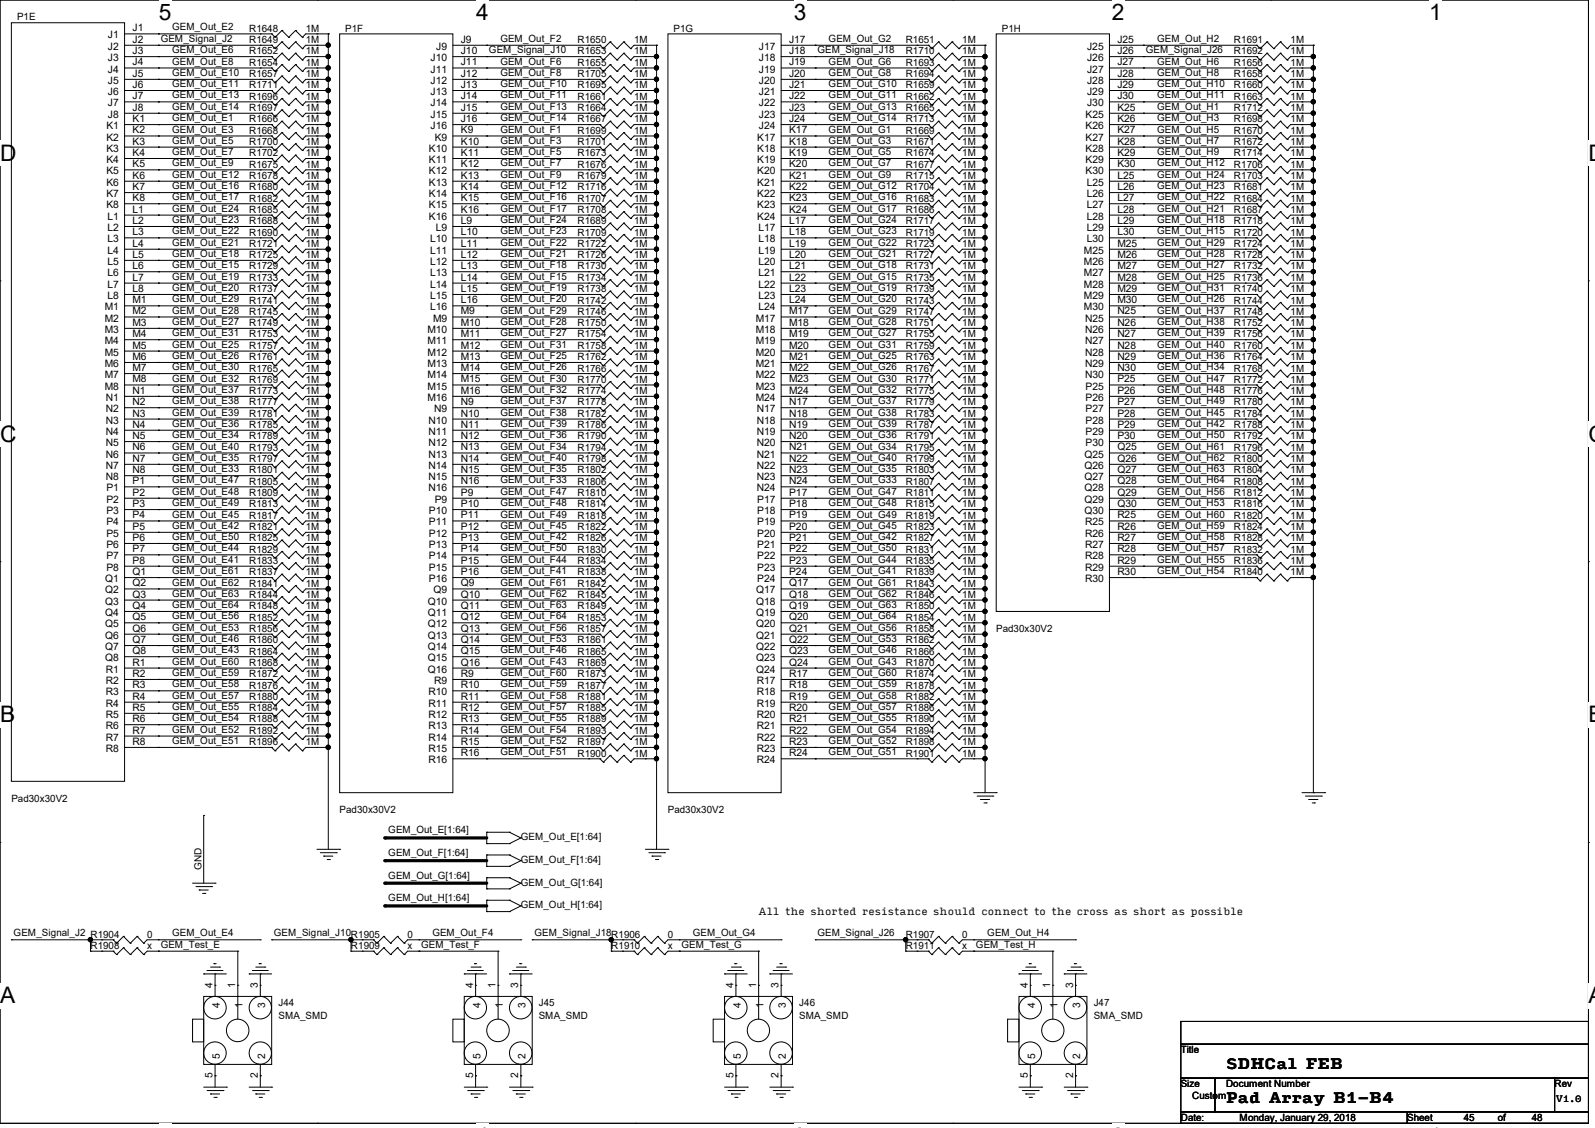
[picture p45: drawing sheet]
<svg xmlns="http://www.w3.org/2000/svg" width="297mm" height="210mm" viewBox="0 0 297 210" stroke-linecap="round" stroke-linejoin="round" font-family="sans-serif">
<defs><g id="words">
<g font-size="4.2">
<text x="29.5" y="3.8">5</text>
<text x="88.7" y="3.8">4</text>
<text x="147.8" y="3.8">3</text>
<text x="207" y="3.8">2</text>
<text x="266.1" y="3.8">1</text>
<text x="0" y="29.9">D</text>
<text x="295.8" y="29.9">D</text>
<text x="0" y="82.2">C</text>
<text x="295.8" y="82.2">C</text>
<text x="0" y="134.5">B</text>
<text x="295.8" y="134.5">B</text>
<text x="0" y="186.8">A</text>
<text x="295.8" y="186.8">A</text>
</g>
<g font-size="2.7">
<text x="228.3" y="199">SDHCal FEB</text>
<text x="228.3" y="205.3">Pad Array B1-B4</text>
</g>
<g font-size="1.9">
<text x="3.2" y="3.8">P1E</text>
<text x="24.7" y="5.8">J1</text>
<text x="32" y="5.7">GEM_Out_E2</text>
<text x="46.4" y="5.9">R1648</text>
<text x="56.9" y="5.9">1M</text>
<text x="64.3" y="5.9">P1F</text>
<text x="125.4" y="5.9">P1G</text>
<text x="186.6" y="5.9">P1H</text>
<text x="20.1" y="7.2">J1</text>
<text x="20.1" y="9.3">J2</text>
<text x="20.1" y="11.4">J3</text>
<text x="24.7" y="8">J2</text>
<text x="24.7" y="10.1">J3</text>
<text x="29.9" y="7.8">GEM_Signal_J2</text>
<text x="32" y="9.9">GEM_Out_E6</text>
<text x="46.4" y="8">R1649</text>
<text x="46.4" y="10.1">R1652</text>
<text x="56.9" y="8">1M</text>
<text x="56.9" y="10.1">1M</text>
<text x="80.2" y="11.4">J10</text>
<text x="81.2" y="9.3">J9</text>
<text x="85.8" y="8">J9</text>
<text x="85.8" y="10.1">J10</text>
<text x="91.1" y="9.9">GEM_Signal_J10</text>
<text x="93.2" y="7.8">GEM_Out_F2</text>
<text x="107.5" y="8">R1650</text>
<text x="107.5" y="10.1">R1653</text>
<text x="118.1" y="8">1M</text>
<text x="118.1" y="10.1">1M</text>
<text x="141.3" y="9.3">J17</text>
<text x="141.3" y="11.4">J18</text>
<text x="146.9" y="8">J17</text>
<text x="146.9" y="10.1">J18</text>
<text x="152.2" y="9.9">GEM_Signal_J18</text>
<text x="154.3" y="7.8">GEM_Out_G2</text>
<text x="168.6" y="10.1">R1710</text>
<text x="168.6" y="8">R1651</text>
<text x="179.2" y="10.1">1M</text>
<text x="179.2" y="8">1M</text>
<text x="202.4" y="9.3">J25</text>
<text x="202.4" y="11.4">J26</text>
<text x="208.1" y="8">J25</text>
<text x="208.1" y="10.1">J26</text>
<text x="213.3" y="9.9">GEM_Signal_J26</text>
<text x="215.5" y="7.8">GEM_Out_H2</text>
<text x="229.8" y="8">R1691</text>
<text x="229.8" y="10.1">R1692</text>
<text x="240.3" y="8">1M</text>
<text x="240.3" y="10.1">1M</text>
<text x="20.1" y="13.5">J4</text>
<text x="20.1" y="15.6">J5</text>
<text x="20.1" y="17.7">J6</text>
<text x="24.7" y="12.2">J4</text>
<text x="24.7" y="14.3">J5</text>
<text x="24.7" y="16.4">J6</text>
<text x="32" y="12">GEM_Out_E8</text>
<text x="32" y="14.1">GEM_Out_E10</text>
<text x="32" y="16.2">GEM_Out_E11</text>
<text x="46.4" y="16.5">R1711</text>
<text x="46.4" y="12.2">R1654</text>
<text x="46.4" y="14.4">R1657</text>
<text x="56.9" y="16.5">1M</text>
<text x="56.9" y="12.2">1M</text>
<text x="56.9" y="14.4">1M</text>
<text x="80.2" y="13.5">J11</text>
<text x="80.2" y="15.6">J12</text>
<text x="80.2" y="17.7">J13</text>
<text x="85.8" y="12.2">J11</text>
<text x="85.8" y="14.3">J12</text>
<text x="85.8" y="16.4">J13</text>
<text x="93.2" y="12">GEM_Out_F6</text>
<text x="93.2" y="14.1">GEM_Out_F8</text>
<text x="93.2" y="16.2">GEM_Out_F10</text>
<text x="107.5" y="14.4">R1705</text>
<text x="107.5" y="16.5">R1695</text>
<text x="107.5" y="12.2">R1655</text>
<text x="118.1" y="14.4">1M</text>
<text x="118.1" y="16.5">1M</text>
<text x="118.1" y="12.2">1M</text>
<text x="141.3" y="13.5">J19</text>
<text x="141.3" y="15.6">J20</text>
<text x="141.3" y="17.7">J21</text>
<text x="146.9" y="12.2">J19</text>
<text x="146.9" y="14.3">J20</text>
<text x="146.9" y="16.4">J21</text>
<text x="154.3" y="12">GEM_Out_G6</text>
<text x="154.3" y="14.1">GEM_Out_G8</text>
<text x="154.3" y="16.2">GEM_Out_G10</text>
<text x="168.6" y="12.2">R1693</text>
<text x="168.6" y="14.4">R1694</text>
<text x="168.6" y="16.5">R1659</text>
<text x="179.2" y="12.2">1M</text>
<text x="179.2" y="14.4">1M</text>
<text x="179.2" y="16.5">1M</text>
<text x="202.4" y="13.5">J27</text>
<text x="202.4" y="15.6">J28</text>
<text x="202.4" y="17.7">J29</text>
<text x="208.1" y="12.2">J27</text>
<text x="208.1" y="14.3">J28</text>
<text x="208.1" y="16.4">J29</text>
<text x="215.5" y="12">GEM_Out_H6</text>
<text x="215.5" y="14.1">GEM_Out_H8</text>
<text x="215.5" y="16.2">GEM_Out_H10</text>
<text x="229.8" y="12.2">R1656</text>
<text x="229.8" y="14.4">R1658</text>
<text x="229.8" y="16.5">R1660</text>
<text x="240.3" y="12.2">1M</text>
<text x="240.3" y="14.4">1M</text>
<text x="240.3" y="16.5">1M</text>
<text x="20.1" y="19.8">J7</text>
<text x="20.1" y="21.9">J8</text>
<text x="24.7" y="18.5">J7</text>
<text x="24.7" y="20.6">J8</text>
<text x="24.7" y="22.7">K1</text>
<text x="32" y="18.3">GEM_Out_E13</text>
<text x="32" y="20.4">GEM_Out_E14</text>
<text x="32" y="22.6">GEM_Out_E1</text>
<text x="46.4" y="18.5">R1696</text>
<text x="46.4" y="20.7">R1697</text>
<text x="46.4" y="22.8">R1666</text>
<text x="56.9" y="18.5">1M</text>
<text x="56.9" y="20.7">1M</text>
<text x="56.9" y="22.8">1M</text>
<text x="80.2" y="19.8">J14</text>
<text x="80.2" y="21.9">J15</text>
<text x="85.8" y="18.5">J14</text>
<text x="85.8" y="20.6">J15</text>
<text x="85.8" y="22.7">J16</text>
<text x="93.2" y="18.3">GEM_Out_F11</text>
<text x="93.2" y="20.4">GEM_Out_F13</text>
<text x="93.2" y="22.6">GEM_Out_F14</text>
<text x="107.5" y="18.5">R1661</text>
<text x="107.5" y="20.7">R1664</text>
<text x="107.5" y="22.8">R1667</text>
<text x="118.1" y="18.5">1M</text>
<text x="118.1" y="20.7">1M</text>
<text x="118.1" y="22.8">1M</text>
<text x="141.3" y="19.8">J22</text>
<text x="141.3" y="21.9">J23</text>
<text x="146.9" y="18.5">J22</text>
<text x="146.9" y="20.6">J23</text>
<text x="146.9" y="22.7">J24</text>
<text x="154.3" y="18.3">GEM_Out_G11</text>
<text x="154.3" y="20.4">GEM_Out_G13</text>
<text x="154.3" y="22.6">GEM_Out_G14</text>
<text x="168.6" y="22.8">R1713</text>
<text x="168.6" y="18.5">R1662</text>
<text x="168.6" y="20.7">R1665</text>
<text x="179.2" y="22.8">1M</text>
<text x="179.2" y="18.5">1M</text>
<text x="179.2" y="20.7">1M</text>
<text x="202.1" y="21.9">K25</text>
<text x="202.4" y="19.8">J30</text>
<text x="208.1" y="18.5">J30</text>
<text x="208.1" y="20.6">K25</text>
<text x="208.1" y="22.7">K26</text>
<text x="215.5" y="18.3">GEM_Out_H11</text>
<text x="215.5" y="20.4">GEM_Out_H1</text>
<text x="215.5" y="22.6">GEM_Out_H3</text>
<text x="229.8" y="20.7">R1712</text>
<text x="229.8" y="22.8">R1698</text>
<text x="229.8" y="18.5">R1663</text>
<text x="240.3" y="20.7">1M</text>
<text x="240.3" y="22.8">1M</text>
<text x="240.3" y="18.5">1M</text>
<text x="19.8" y="24">K1</text>
<text x="19.8" y="26.2">K2</text>
<text x="19.8" y="28.2">K3</text>
<text x="24.7" y="24.8">K2</text>
<text x="24.7" y="26.9">K3</text>
<text x="24.7" y="29">K4</text>
<text x="32" y="24.7">GEM_Out_E3</text>
<text x="32" y="26.8">GEM_Out_E5</text>
<text x="32" y="28.9">GEM_Out_E7</text>
<text x="46.4" y="27">R1700</text>
<text x="46.4" y="29.1">R1702</text>
<text x="46.4" y="24.9">R1668</text>
<text x="56.9" y="27">1M</text>
<text x="56.9" y="29.1">1M</text>
<text x="56.9" y="24.9">1M</text>
<text x="79.9" y="28.2">K10</text>
<text x="80.2" y="24">J16</text>
<text x="80.9" y="26.2">K9</text>
<text x="85.8" y="24.8">K9</text>
<text x="85.8" y="26.9">K10</text>
<text x="85.8" y="29">K11</text>
<text x="93.2" y="24.7">GEM_Out_F1</text>
<text x="93.2" y="26.8">GEM_Out_F3</text>
<text x="93.2" y="28.9">GEM_Out_F5</text>
<text x="107.5" y="24.9">R1699</text>
<text x="107.5" y="27">R1701</text>
<text x="107.5" y="29.1">R1673</text>
<text x="118.1" y="24.9">1M</text>
<text x="118.1" y="27">1M</text>
<text x="118.1" y="29.1">1M</text>
<text x="141" y="26.2">K17</text>
<text x="141" y="28.2">K18</text>
<text x="141.3" y="24">J24</text>
<text x="146.9" y="24.8">K17</text>
<text x="146.9" y="26.9">K18</text>
<text x="146.9" y="29">K19</text>
<text x="154.3" y="24.7">GEM_Out_G1</text>
<text x="154.3" y="26.8">GEM_Out_G3</text>
<text x="154.3" y="28.9">GEM_Out_G5</text>
<text x="168.6" y="24.9">R1669</text>
<text x="168.6" y="27">R1671</text>
<text x="168.6" y="29.1">R1674</text>
<text x="179.2" y="24.9">1M</text>
<text x="179.2" y="27">1M</text>
<text x="179.2" y="29.1">1M</text>
<text x="202.1" y="24">K26</text>
<text x="202.1" y="26.2">K27</text>
<text x="202.1" y="28.2">K28</text>
<text x="208.1" y="24.8">K27</text>
<text x="208.1" y="26.9">K28</text>
<text x="208.1" y="29">K29</text>
<text x="215.5" y="24.7">GEM_Out_H5</text>
<text x="215.5" y="26.8">GEM_Out_H7</text>
<text x="215.5" y="28.9">GEM_Out_H9</text>
<text x="229.8" y="29.1">R1714</text>
<text x="229.8" y="24.9">R1670</text>
<text x="229.8" y="27">R1672</text>
<text x="240.3" y="29.1">1M</text>
<text x="240.3" y="24.9">1M</text>
<text x="240.3" y="27">1M</text>
<text x="19.8" y="30.4">K4</text>
<text x="19.8" y="32.5">K5</text>
<text x="19.8" y="34.6">K6</text>
<text x="24.7" y="31.2">K5</text>
<text x="24.7" y="33.3">K6</text>
<text x="24.7" y="35.4">K7</text>
<text x="32" y="31">GEM_Out_E9</text>
<text x="32" y="33.1">GEM_Out_E12</text>
<text x="32" y="35.2">GEM_Out_E16</text>
<text x="46.4" y="31.2">R1675</text>
<text x="46.4" y="33.3">R1678</text>
<text x="46.4" y="35.4">R1680</text>
<text x="56.9" y="31.2">1M</text>
<text x="56.9" y="33.3">1M</text>
<text x="56.9" y="35.4">1M</text>
<text x="79.9" y="30.4">K11</text>
<text x="79.9" y="32.5">K12</text>
<text x="79.9" y="34.6">K13</text>
<text x="85.8" y="31.2">K12</text>
<text x="85.8" y="33.3">K13</text>
<text x="85.8" y="35.4">K14</text>
<text x="93.2" y="31">GEM_Out_F7</text>
<text x="93.2" y="33.1">GEM_Out_F9</text>
<text x="93.2" y="35.2">GEM_Out_F12</text>
<text x="107.5" y="35.4">R1716</text>
<text x="107.5" y="31.2">R1676</text>
<text x="107.5" y="33.3">R1679</text>
<text x="118.1" y="35.4">1M</text>
<text x="118.1" y="31.2">1M</text>
<text x="118.1" y="33.3">1M</text>
<text x="141" y="30.4">K19</text>
<text x="141" y="32.5">K20</text>
<text x="141" y="34.6">K21</text>
<text x="146.9" y="31.2">K20</text>
<text x="146.9" y="33.3">K21</text>
<text x="146.9" y="35.4">K22</text>
<text x="154.3" y="31">GEM_Out_G7</text>
<text x="154.3" y="33.1">GEM_Out_G9</text>
<text x="154.3" y="35.2">GEM_Out_G12</text>
<text x="168.6" y="33.3">R1715</text>
<text x="168.6" y="35.4">R1704</text>
<text x="168.6" y="31.2">R1677</text>
<text x="179.2" y="33.3">1M</text>
<text x="179.2" y="35.4">1M</text>
<text x="179.2" y="31.2">1M</text>
<text x="202.1" y="30.4">K29</text>
<text x="202.1" y="32.5">K30</text>
<text x="202.3" y="34.6">L25</text>
<text x="208.1" y="31.2">K30</text>
<text x="208.1" y="33.3">L25</text>
<text x="208.1" y="35.4">L26</text>
<text x="215.5" y="31">GEM_Out_H12</text>
<text x="215.5" y="33.1">GEM_Out_H24</text>
<text x="215.5" y="35.2">GEM_Out_H23</text>
<text x="229.8" y="31.2">R1706</text>
<text x="229.8" y="33.3">R1703</text>
<text x="229.8" y="35.4">R1681</text>
<text x="240.3" y="31.2">1M</text>
<text x="240.3" y="33.3">1M</text>
<text x="240.3" y="35.4">1M</text>
<text x="19.8" y="36.7">K7</text>
<text x="19.8" y="38.8">K8</text>
<text x="20" y="40.9">L1</text>
<text x="24.7" y="37.5">K8</text>
<text x="24.7" y="39.6">L1</text>
<text x="24.7" y="41.7">L2</text>
<text x="32" y="37.3">GEM_Out_E17</text>
<text x="32" y="39.4">GEM_Out_E24</text>
<text x="32" y="41.5">GEM_Out_E23</text>
<text x="46.4" y="39.6">R1685</text>
<text x="46.4" y="41.7">R1688</text>
<text x="46.4" y="37.6">R1682</text>
<text x="56.9" y="39.6">1M</text>
<text x="56.9" y="41.7">1M</text>
<text x="56.9" y="37.6">1M</text>
<text x="79.9" y="36.7">K14</text>
<text x="79.9" y="38.8">K15</text>
<text x="79.9" y="40.9">K16</text>
<text x="85.8" y="37.5">K15</text>
<text x="85.8" y="39.6">K16</text>
<text x="85.8" y="41.7">L9</text>
<text x="93.2" y="37.3">GEM_Out_F16</text>
<text x="93.2" y="39.4">GEM_Out_F17</text>
<text x="93.2" y="41.5">GEM_Out_F24</text>
<text x="107.5" y="37.6">R1707</text>
<text x="107.5" y="39.6">R1708</text>
<text x="107.5" y="41.7">R1689</text>
<text x="118.1" y="37.6">1M</text>
<text x="118.1" y="39.6">1M</text>
<text x="118.1" y="41.7">1M</text>
<text x="141" y="36.7">K22</text>
<text x="141" y="38.8">K23</text>
<text x="141" y="40.9">K24</text>
<text x="146.9" y="37.5">K23</text>
<text x="146.9" y="39.6">K24</text>
<text x="146.9" y="41.7">L17</text>
<text x="154.3" y="37.3">GEM_Out_G16</text>
<text x="154.3" y="39.4">GEM_Out_G17</text>
<text x="154.3" y="41.5">GEM_Out_G24</text>
<text x="168.6" y="41.7">R1717</text>
<text x="168.6" y="37.6">R1683</text>
<text x="168.6" y="39.6">R1686</text>
<text x="179.2" y="41.7">1M</text>
<text x="179.2" y="37.6">1M</text>
<text x="179.2" y="39.6">1M</text>
<text x="202.3" y="36.7">L26</text>
<text x="202.3" y="38.8">L27</text>
<text x="202.3" y="40.9">L28</text>
<text x="208.1" y="37.5">L27</text>
<text x="208.1" y="39.6">L28</text>
<text x="208.1" y="41.7">L29</text>
<text x="215.5" y="37.3">GEM_Out_H22</text>
<text x="215.5" y="39.4">GEM_Out_H21</text>
<text x="215.5" y="41.5">GEM_Out_H18</text>
<text x="229.8" y="41.7">R1718</text>
<text x="229.8" y="37.6">R1684</text>
<text x="229.8" y="39.6">R1687</text>
<text x="240.3" y="41.7">1M</text>
<text x="240.3" y="37.6">1M</text>
<text x="240.3" y="39.6">1M</text>
<text x="20" y="43">L2</text>
<text x="20" y="45.1">L3</text>
<text x="20" y="47.2">L4</text>
<text x="24.7" y="43.8">L3</text>
<text x="24.7" y="45.9">L4</text>
<text x="32" y="45.8">GEM_Out_E21</text>
<text x="32" y="43.6">GEM_Out_E22</text>
<text x="32" y="47.8">GEM_Out_E18</text>
<text x="46.4" y="43.9">R1690</text>
<text x="46.4" y="46">R1721</text>
<text x="56.9" y="43.9">1M</text>
<text x="56.9" y="46">1M</text>
<text x="80.1" y="45.1">L10</text>
<text x="80.1" y="47.2">L11</text>
<text x="81.2" y="43">L9</text>
<text x="85.8" y="43.8">L10</text>
<text x="85.8" y="45.9">L11</text>
<text x="93.2" y="43.6">GEM_Out_F23</text>
<text x="93.2" y="47.8">GEM_Out_F21</text>
<text x="93.2" y="45.8">GEM_Out_F22</text>
<text x="107.5" y="46">R1722</text>
<text x="107.5" y="43.9">R1709</text>
<text x="118.1" y="46">1M</text>
<text x="118.1" y="43.9">1M</text>
<text x="141.2" y="43">L17</text>
<text x="141.2" y="45.1">L18</text>
<text x="141.2" y="47.2">L19</text>
<text x="146.9" y="43.8">L18</text>
<text x="146.9" y="45.9">L19</text>
<text x="154.3" y="43.6">GEM_Out_G23</text>
<text x="154.3" y="47.8">GEM_Out_G21</text>
<text x="154.3" y="45.8">GEM_Out_G22</text>
<text x="168.6" y="43.9">R1719</text>
<text x="168.6" y="46">R1723</text>
<text x="179.2" y="43.9">1M</text>
<text x="179.2" y="46">1M</text>
<text x="201.8" y="47.2">M25</text>
<text x="202.3" y="43">L29</text>
<text x="202.3" y="45.1">L30</text>
<text x="208.1" y="43.8">L30</text>
<text x="208.1" y="45.9">M25</text>
<text x="215.5" y="43.6">GEM_Out_H15</text>
<text x="215.5" y="47.8">GEM_Out_H28</text>
<text x="215.5" y="45.8">GEM_Out_H29</text>
<text x="229.8" y="43.9">R1720</text>
<text x="229.8" y="46">R1724</text>
<text x="240.3" y="43.9">1M</text>
<text x="240.3" y="46">1M</text>
<text x="20" y="49.3">L5</text>
<text x="20" y="51.4">L6</text>
<text x="20" y="53.6">L7</text>
<text x="24.7" y="48">L5</text>
<text x="24.7" y="50.1">L6</text>
<text x="24.7" y="52.2">L7</text>
<text x="32" y="50">GEM_Out_E15</text>
<text x="32" y="52.1">GEM_Out_E19</text>
<text x="46.4" y="48.1">R1725</text>
<text x="46.4" y="50.2">R1729</text>
<text x="46.4" y="52.3">R1733</text>
<text x="56.9" y="48.1">1M</text>
<text x="56.9" y="50.2">1M</text>
<text x="56.9" y="52.3">1M</text>
<text x="80.1" y="49.3">L12</text>
<text x="80.1" y="51.4">L13</text>
<text x="80.1" y="53.6">L14</text>
<text x="85.8" y="48">L12</text>
<text x="85.8" y="50.1">L13</text>
<text x="85.8" y="52.2">L14</text>
<text x="93.2" y="52.1">GEM_Out_F15</text>
<text x="93.2" y="50">GEM_Out_F18</text>
<text x="107.5" y="48.1">R1726</text>
<text x="107.5" y="50.2">R1730</text>
<text x="107.5" y="52.3">R1734</text>
<text x="118.1" y="48.1">1M</text>
<text x="118.1" y="50.2">1M</text>
<text x="118.1" y="52.3">1M</text>
<text x="141.2" y="49.3">L20</text>
<text x="141.2" y="51.4">L21</text>
<text x="141.2" y="53.6">L22</text>
<text x="146.9" y="48">L20</text>
<text x="146.9" y="50.1">L21</text>
<text x="146.9" y="52.2">L22</text>
<text x="154.3" y="52.1">GEM_Out_G15</text>
<text x="154.3" y="50">GEM_Out_G18</text>
<text x="168.6" y="48.1">R1727</text>
<text x="168.6" y="50.2">R1731</text>
<text x="168.6" y="52.3">R1735</text>
<text x="179.2" y="48.1">1M</text>
<text x="179.2" y="50.2">1M</text>
<text x="179.2" y="52.3">1M</text>
<text x="201.8" y="49.3">M26</text>
<text x="201.8" y="51.4">M27</text>
<text x="201.8" y="53.6">M28</text>
<text x="208.1" y="48">M26</text>
<text x="208.1" y="50.1">M27</text>
<text x="208.1" y="52.2">M28</text>
<text x="215.5" y="52.1">GEM_Out_H25</text>
<text x="215.5" y="50">GEM_Out_H27</text>
<text x="229.8" y="52.3">R1736</text>
<text x="229.8" y="48.1">R1728</text>
<text x="229.8" y="50.2">R1732</text>
<text x="240.3" y="52.3">1M</text>
<text x="240.3" y="48.1">1M</text>
<text x="240.3" y="50.2">1M</text>
<text x="19.5" y="57.8">M1</text>
<text x="19.5" y="59.9">M2</text>
<text x="20" y="55.7">L8</text>
<text x="24.7" y="54.4">L8</text>
<text x="24.7" y="56.5">M1</text>
<text x="24.7" y="58.5">M2</text>
<text x="32" y="54.2">GEM_Out_E20</text>
<text x="32" y="58.4">GEM_Out_E28</text>
<text x="32" y="56.3">GEM_Out_E29</text>
<text x="46.4" y="58.6">R1745</text>
<text x="46.4" y="54.4">R1737</text>
<text x="46.4" y="56.5">R1741</text>
<text x="56.9" y="58.6">1M</text>
<text x="56.9" y="54.4">1M</text>
<text x="56.9" y="56.5">1M</text>
<text x="80.1" y="55.7">L15</text>
<text x="80.1" y="57.8">L16</text>
<text x="80.6" y="59.9">M9</text>
<text x="85.8" y="54.4">L15</text>
<text x="85.8" y="56.5">L16</text>
<text x="85.8" y="58.5">M9</text>
<text x="93.2" y="56.3">GEM_Out_F20</text>
<text x="93.2" y="54.2">GEM_Out_F19</text>
<text x="93.2" y="58.4">GEM_Out_F29</text>
<text x="107.5" y="58.6">R1746</text>
<text x="107.5" y="54.4">R1738</text>
<text x="107.5" y="56.5">R1742</text>
<text x="118.1" y="58.6">1M</text>
<text x="118.1" y="54.4">1M</text>
<text x="118.1" y="56.5">1M</text>
<text x="140.7" y="59.9">M17</text>
<text x="141.2" y="55.7">L23</text>
<text x="141.2" y="57.8">L24</text>
<text x="146.9" y="54.4">L23</text>
<text x="146.9" y="56.5">L24</text>
<text x="146.9" y="58.5">M17</text>
<text x="154.3" y="56.3">GEM_Out_G20</text>
<text x="154.3" y="54.2">GEM_Out_G19</text>
<text x="154.3" y="58.4">GEM_Out_G29</text>
<text x="168.6" y="54.4">R1739</text>
<text x="168.6" y="56.5">R1743</text>
<text x="168.6" y="58.6">R1747</text>
<text x="179.2" y="54.4">1M</text>
<text x="179.2" y="56.5">1M</text>
<text x="179.2" y="58.6">1M</text>
<text x="201.8" y="55.7">M29</text>
<text x="201.8" y="57.8">M30</text>
<text x="202.1" y="59.9">N25</text>
<text x="208.1" y="54.4">M29</text>
<text x="208.1" y="56.5">M30</text>
<text x="208.1" y="58.5">N25</text>
<text x="215.5" y="56.3">GEM_Out_H26</text>
<text x="215.5" y="54.2">GEM_Out_H31</text>
<text x="215.5" y="58.4">GEM_Out_H37</text>
<text x="229.8" y="54.4">R1740</text>
<text x="229.8" y="56.5">R1744</text>
<text x="229.8" y="58.6">R1748</text>
<text x="240.3" y="54.4">1M</text>
<text x="240.3" y="56.5">1M</text>
<text x="240.3" y="58.6">1M</text>
<text x="19.5" y="62">M3</text>
<text x="19.5" y="64.1">M4</text>
<text x="24.7" y="60.7">M3</text>
<text x="24.7" y="62.8">M4</text>
<text x="24.7" y="64.9">M5</text>
<text x="32" y="62.6">GEM_Out_E31</text>
<text x="32" y="60.5">GEM_Out_E27</text>
<text x="32" y="64.7">GEM_Out_E25</text>
<text x="46.4" y="60.7">R1749</text>
<text x="46.4" y="62.8">R1753</text>
<text x="46.4" y="64.9">R1757</text>
<text x="56.9" y="60.7">1M</text>
<text x="56.9" y="62.8">1M</text>
<text x="56.9" y="64.9">1M</text>
<text x="79.6" y="62">M10</text>
<text x="79.6" y="64.1">M11</text>
<text x="85.8" y="60.7">M10</text>
<text x="85.8" y="62.8">M11</text>
<text x="85.8" y="64.9">M12</text>
<text x="93.2" y="64.7">GEM_Out_F31</text>
<text x="93.2" y="62.6">GEM_Out_F27</text>
<text x="93.2" y="60.5">GEM_Out_F28</text>
<text x="107.5" y="60.7">R1750</text>
<text x="107.5" y="62.8">R1754</text>
<text x="107.5" y="64.9">R1758</text>
<text x="118.1" y="60.7">1M</text>
<text x="118.1" y="62.8">1M</text>
<text x="118.1" y="64.9">1M</text>
<text x="140.7" y="62">M18</text>
<text x="140.7" y="64.1">M19</text>
<text x="146.9" y="60.7">M18</text>
<text x="146.9" y="62.8">M19</text>
<text x="146.9" y="64.9">M20</text>
<text x="154.3" y="64.7">GEM_Out_G31</text>
<text x="154.3" y="62.6">GEM_Out_G27</text>
<text x="154.3" y="60.5">GEM_Out_G28</text>
<text x="168.6" y="64.9">R1759</text>
<text x="168.6" y="60.7">R1751</text>
<text x="168.6" y="62.8">R1755</text>
<text x="179.2" y="64.9">1M</text>
<text x="179.2" y="60.7">1M</text>
<text x="179.2" y="62.8">1M</text>
<text x="202.1" y="62">N26</text>
<text x="202.1" y="64.1">N27</text>
<text x="208.1" y="60.7">N26</text>
<text x="208.1" y="62.8">N27</text>
<text x="208.1" y="64.9">N28</text>
<text x="215.5" y="64.7">GEM_Out_H40</text>
<text x="215.5" y="62.6">GEM_Out_H39</text>
<text x="215.5" y="60.5">GEM_Out_H38</text>
<text x="229.8" y="60.7">R1752</text>
<text x="229.8" y="62.8">R1756</text>
<text x="229.8" y="64.9">R1760</text>
<text x="240.3" y="60.7">1M</text>
<text x="240.3" y="62.8">1M</text>
<text x="240.3" y="64.9">1M</text>
<text x="19.5" y="66.2">M5</text>
<text x="19.5" y="68.3">M6</text>
<text x="19.5" y="70.4">M7</text>
<text x="24.7" y="67">M6</text>
<text x="24.7" y="69.1">M7</text>
<text x="24.7" y="71.2">M8</text>
<text x="32" y="71">GEM_Out_E32</text>
<text x="32" y="68.9">GEM_Out_E30</text>
<text x="32" y="66.8">GEM_Out_E26</text>
<text x="46.4" y="71.2">R1769</text>
<text x="46.4" y="67.1">R1761</text>
<text x="46.4" y="69.2">R1765</text>
<text x="56.9" y="71.2">1M</text>
<text x="56.9" y="67.1">1M</text>
<text x="56.9" y="69.2">1M</text>
<text x="79.6" y="66.2">M12</text>
<text x="79.6" y="68.3">M13</text>
<text x="79.6" y="70.4">M14</text>
<text x="85.8" y="67">M13</text>
<text x="85.8" y="69.1">M14</text>
<text x="85.8" y="71.2">M15</text>
<text x="93.2" y="71">GEM_Out_F30</text>
<text x="93.2" y="68.9">GEM_Out_F26</text>
<text x="93.2" y="66.8">GEM_Out_F25</text>
<text x="107.5" y="67.1">R1762</text>
<text x="107.5" y="69.2">R1766</text>
<text x="107.5" y="71.2">R1770</text>
<text x="118.1" y="67.1">1M</text>
<text x="118.1" y="69.2">1M</text>
<text x="118.1" y="71.2">1M</text>
<text x="140.7" y="66.2">M20</text>
<text x="140.7" y="68.3">M21</text>
<text x="140.7" y="70.4">M22</text>
<text x="146.9" y="67">M21</text>
<text x="146.9" y="69.1">M22</text>
<text x="146.9" y="71.2">M23</text>
<text x="154.3" y="71">GEM_Out_G30</text>
<text x="154.3" y="68.9">GEM_Out_G26</text>
<text x="154.3" y="66.8">GEM_Out_G25</text>
<text x="168.6" y="67.1">R1763</text>
<text x="168.6" y="69.2">R1767</text>
<text x="168.6" y="71.2">R1771</text>
<text x="179.2" y="67.1">1M</text>
<text x="179.2" y="69.2">1M</text>
<text x="179.2" y="71.2">1M</text>
<text x="202.1" y="66.2">N28</text>
<text x="202.1" y="68.3">N29</text>
<text x="202.1" y="70.4">N30</text>
<text x="208.1" y="67">N29</text>
<text x="208.1" y="69.1">N30</text>
<text x="208.1" y="71.2">P25</text>
<text x="215.5" y="71">GEM_Out_H47</text>
<text x="215.5" y="68.9">GEM_Out_H34</text>
<text x="215.5" y="66.8">GEM_Out_H36</text>
<text x="229.8" y="67.1">R1764</text>
<text x="229.8" y="69.2">R1768</text>
<text x="229.8" y="71.2">R1772</text>
<text x="240.3" y="67.1">1M</text>
<text x="240.3" y="69.2">1M</text>
<text x="240.3" y="71.2">1M</text>
<text x="19.5" y="72.5">M8</text>
<text x="19.7" y="74.6">N1</text>
<text x="19.7" y="76.8">N2</text>
<text x="24.7" y="73.3">N1</text>
<text x="24.7" y="75.4">N2</text>
<text x="24.7" y="77.6">N3</text>
<text x="32" y="73.2">GEM_Out_E37</text>
<text x="32" y="75.3">GEM_Out_E38</text>
<text x="32" y="77.4">GEM_Out_E39</text>
<text x="46.4" y="73.4">R1773</text>
<text x="46.4" y="75.5">R1777</text>
<text x="46.4" y="77.6">R1781</text>
<text x="56.9" y="73.4">1M</text>
<text x="56.9" y="75.5">1M</text>
<text x="56.9" y="77.6">1M</text>
<text x="79.6" y="72.5">M15</text>
<text x="79.6" y="74.6">M16</text>
<text x="80.9" y="76.8">N9</text>
<text x="85.8" y="73.3">M16</text>
<text x="85.8" y="75.4">N9</text>
<text x="85.8" y="77.6">N10</text>
<text x="93.2" y="73.2">GEM_Out_F32</text>
<text x="93.2" y="75.3">GEM_Out_F37</text>
<text x="93.2" y="77.4">GEM_Out_F38</text>
<text x="107.5" y="77.6">R1782</text>
<text x="107.5" y="73.4">R1774</text>
<text x="107.5" y="75.5">R1778</text>
<text x="118.1" y="77.6">1M</text>
<text x="118.1" y="73.4">1M</text>
<text x="118.1" y="75.5">1M</text>
<text x="140.7" y="72.5">M23</text>
<text x="140.7" y="74.6">M24</text>
<text x="140.9" y="76.8">N17</text>
<text x="146.9" y="73.3">M24</text>
<text x="146.9" y="75.4">N17</text>
<text x="146.9" y="77.6">N18</text>
<text x="154.3" y="73.2">GEM_Out_G32</text>
<text x="154.3" y="75.3">GEM_Out_G37</text>
<text x="154.3" y="77.4">GEM_Out_G38</text>
<text x="168.6" y="75.5">R1779</text>
<text x="168.6" y="77.6">R1783</text>
<text x="168.6" y="73.4">R1775</text>
<text x="179.2" y="75.5">1M</text>
<text x="179.2" y="77.6">1M</text>
<text x="179.2" y="73.4">1M</text>
<text x="202.1" y="72.5">P25</text>
<text x="202.1" y="74.6">P26</text>
<text x="202.1" y="76.8">P27</text>
<text x="208.1" y="73.3">P26</text>
<text x="208.1" y="75.4">P27</text>
<text x="208.1" y="77.6">P28</text>
<text x="215.5" y="73.2">GEM_Out_H48</text>
<text x="215.5" y="75.3">GEM_Out_H49</text>
<text x="215.5" y="77.4">GEM_Out_H45</text>
<text x="229.8" y="73.4">R1776</text>
<text x="229.8" y="75.5">R1780</text>
<text x="229.8" y="77.6">R1784</text>
<text x="240.3" y="73.4">1M</text>
<text x="240.3" y="75.5">1M</text>
<text x="240.3" y="77.6">1M</text>
<text x="19.7" y="78.9">N3</text>
<text x="19.7" y="80.9">N4</text>
<text x="19.7" y="83.1">N5</text>
<text x="24.7" y="79.6">N4</text>
<text x="24.7" y="81.7">N5</text>
<text x="24.7" y="83.9">N6</text>
<text x="32" y="79.5">GEM_Out_E36</text>
<text x="32" y="81.6">GEM_Out_E34</text>
<text x="32" y="83.7">GEM_Out_E40</text>
<text x="46.4" y="79.7">R1785</text>
<text x="46.4" y="81.8">R1789</text>
<text x="46.4" y="83.9">R1793</text>
<text x="56.9" y="79.7">1M</text>
<text x="56.9" y="81.8">1M</text>
<text x="56.9" y="83.9">1M</text>
<text x="79.8" y="78.9">N10</text>
<text x="79.8" y="80.9">N11</text>
<text x="79.8" y="83.1">N12</text>
<text x="85.8" y="79.6">N11</text>
<text x="85.8" y="81.7">N12</text>
<text x="85.8" y="83.9">N13</text>
<text x="93.2" y="79.5">GEM_Out_F39</text>
<text x="93.2" y="81.6">GEM_Out_F36</text>
<text x="93.2" y="83.7">GEM_Out_F34</text>
<text x="107.5" y="79.7">R1786</text>
<text x="107.5" y="81.8">R1790</text>
<text x="107.5" y="83.9">R1794</text>
<text x="118.1" y="79.7">1M</text>
<text x="118.1" y="81.8">1M</text>
<text x="118.1" y="83.9">1M</text>
<text x="140.9" y="78.9">N18</text>
<text x="140.9" y="80.9">N19</text>
<text x="140.9" y="83.1">N20</text>
<text x="146.9" y="79.6">N19</text>
<text x="146.9" y="81.7">N20</text>
<text x="146.9" y="83.9">N21</text>
<text x="154.3" y="79.5">GEM_Out_G39</text>
<text x="154.3" y="81.6">GEM_Out_G36</text>
<text x="154.3" y="83.7">GEM_Out_G34</text>
<text x="168.6" y="79.7">R1787</text>
<text x="168.6" y="81.8">R1791</text>
<text x="168.6" y="83.9">R1795</text>
<text x="179.2" y="79.7">1M</text>
<text x="179.2" y="81.8">1M</text>
<text x="179.2" y="83.9">1M</text>
<text x="202.1" y="78.9">P28</text>
<text x="202.1" y="80.9">P29</text>
<text x="202.1" y="83.1">P30</text>
<text x="208.1" y="79.6">P29</text>
<text x="208.1" y="81.7">P30</text>
<text x="208.1" y="83.9">Q25</text>
<text x="215.5" y="79.5">GEM_Out_H42</text>
<text x="215.5" y="81.6">GEM_Out_H50</text>
<text x="215.5" y="83.7">GEM_Out_H61</text>
<text x="229.8" y="83.9">R1796</text>
<text x="229.8" y="79.7">R1788</text>
<text x="229.8" y="81.8">R1792</text>
<text x="240.3" y="83.9">1M</text>
<text x="240.3" y="79.7">1M</text>
<text x="240.3" y="81.8">1M</text>
<text x="19.7" y="85.2">N6</text>
<text x="19.7" y="87.3">N7</text>
<text x="19.7" y="89.4">N8</text>
<text x="24.7" y="86">N7</text>
<text x="24.7" y="88.1">N8</text>
<text x="32" y="85.8">GEM_Out_E35</text>
<text x="32" y="87.9">GEM_Out_E33</text>
<text x="46.4" y="86">R1797</text>
<text x="46.4" y="88.1">R1801</text>
<text x="56.9" y="86">1M</text>
<text x="56.9" y="88.1">1M</text>
<text x="79.8" y="85.2">N13</text>
<text x="79.8" y="87.3">N14</text>
<text x="79.8" y="89.4">N15</text>
<text x="85.8" y="86">N14</text>
<text x="85.8" y="88.1">N15</text>
<text x="93.2" y="85.8">GEM_Out_F40</text>
<text x="93.2" y="87.9">GEM_Out_F35</text>
<text x="107.5" y="86">R1798</text>
<text x="107.5" y="88.1">R1802</text>
<text x="118.1" y="86">1M</text>
<text x="118.1" y="88.1">1M</text>
<text x="140.9" y="85.2">N21</text>
<text x="140.9" y="87.3">N22</text>
<text x="140.9" y="89.4">N23</text>
<text x="146.9" y="86">N22</text>
<text x="146.9" y="88.1">N23</text>
<text x="154.3" y="85.8">GEM_Out_G40</text>
<text x="154.3" y="87.9">GEM_Out_G35</text>
<text x="168.6" y="86">R1799</text>
<text x="168.6" y="88.1">R1803</text>
<text x="179.2" y="86">1M</text>
<text x="179.2" y="88.1">1M</text>
<text x="201.9" y="85.2">Q25</text>
<text x="201.9" y="87.3">Q26</text>
<text x="201.9" y="89.4">Q27</text>
<text x="208.1" y="86">Q26</text>
<text x="208.1" y="88.1">Q27</text>
<text x="215.5" y="85.8">GEM_Out_H62</text>
<text x="215.5" y="87.9">GEM_Out_H63</text>
<text x="229.8" y="86">R1800</text>
<text x="229.8" y="88.1">R1804</text>
<text x="240.3" y="86">1M</text>
<text x="240.3" y="88.1">1M</text>
<text x="19.8" y="91.5">P1</text>
<text x="19.8" y="93.6">P2</text>
<text x="19.8" y="95.7">P3</text>
<text x="24.7" y="90.2">P1</text>
<text x="24.7" y="92.3">P2</text>
<text x="24.7" y="94.4">P3</text>
<text x="32" y="90">GEM_Out_E47</text>
<text x="32" y="92.1">GEM_Out_E48</text>
<text x="32" y="94.2">GEM_Out_E49</text>
<text x="46.4" y="90.3">R1805</text>
<text x="46.4" y="92.3">R1809</text>
<text x="46.4" y="94.4">R1813</text>
<text x="56.9" y="90.3">1M</text>
<text x="56.9" y="92.3">1M</text>
<text x="56.9" y="94.4">1M</text>
<text x="79.8" y="91.5">N16</text>
<text x="79.9" y="95.7">P10</text>
<text x="80.9" y="93.6">P9</text>
<text x="85.8" y="90.2">N16</text>
<text x="85.8" y="92.3">P9</text>
<text x="85.8" y="94.4">P10</text>
<text x="93.2" y="90">GEM_Out_F33</text>
<text x="93.2" y="92.1">GEM_Out_F47</text>
<text x="93.2" y="94.2">GEM_Out_F48</text>
<text x="107.5" y="90.3">R1806</text>
<text x="107.5" y="92.3">R1810</text>
<text x="107.5" y="94.4">R1814</text>
<text x="118.1" y="90.3">1M</text>
<text x="118.1" y="92.3">1M</text>
<text x="118.1" y="94.4">1M</text>
<text x="140.9" y="91.5">N24</text>
<text x="141" y="93.6">P17</text>
<text x="141" y="95.7">P18</text>
<text x="146.9" y="90.2">N24</text>
<text x="146.9" y="92.3">P17</text>
<text x="146.9" y="94.4">P18</text>
<text x="154.3" y="90">GEM_Out_G33</text>
<text x="154.3" y="92.1">GEM_Out_G47</text>
<text x="154.3" y="94.2">GEM_Out_G48</text>
<text x="168.6" y="90.3">R1807</text>
<text x="168.6" y="92.3">R1811</text>
<text x="168.6" y="94.4">R1815</text>
<text x="179.2" y="90.3">1M</text>
<text x="179.2" y="92.3">1M</text>
<text x="179.2" y="94.4">1M</text>
<text x="201.9" y="91.5">Q28</text>
<text x="201.9" y="93.6">Q29</text>
<text x="201.9" y="95.7">Q30</text>
<text x="208.1" y="90.2">Q28</text>
<text x="208.1" y="92.3">Q29</text>
<text x="208.1" y="94.4">Q30</text>
<text x="215.5" y="90">GEM_Out_H64</text>
<text x="215.5" y="92.1">GEM_Out_H56</text>
<text x="215.5" y="94.2">GEM_Out_H53</text>
<text x="229.8" y="92.3">R1812</text>
<text x="229.8" y="94.4">R1816</text>
<text x="229.8" y="90.3">R1808</text>
<text x="240.3" y="92.3">1M</text>
<text x="240.3" y="94.4">1M</text>
<text x="240.3" y="90.3">1M</text>
<text x="19.8" y="97.8">P4</text>
<text x="19.8" y="99.9">P5</text>
<text x="24.7" y="96.5">P4</text>
<text x="24.7" y="98.6">P5</text>
<text x="24.7" y="100.7">P6</text>
<text x="32" y="96.4">GEM_Out_E45</text>
<text x="32" y="98.5">GEM_Out_E42</text>
<text x="32" y="100.5">GEM_Out_E50</text>
<text x="46.4" y="96.6">R1817</text>
<text x="46.4" y="98.7">R1821</text>
<text x="46.4" y="100.8">R1825</text>
<text x="56.9" y="96.6">1M</text>
<text x="56.9" y="98.7">1M</text>
<text x="56.9" y="100.8">1M</text>
<text x="79.9" y="97.8">P11</text>
<text x="79.9" y="99.9">P12</text>
<text x="85.8" y="96.5">P11</text>
<text x="85.8" y="98.6">P12</text>
<text x="85.8" y="100.7">P13</text>
<text x="93.2" y="96.4">GEM_Out_F49</text>
<text x="93.2" y="98.5">GEM_Out_F45</text>
<text x="93.2" y="100.5">GEM_Out_F42</text>
<text x="107.5" y="98.7">R1822</text>
<text x="107.5" y="100.8">R1826</text>
<text x="107.5" y="96.6">R1818</text>
<text x="118.1" y="98.7">1M</text>
<text x="118.1" y="100.8">1M</text>
<text x="118.1" y="96.6">1M</text>
<text x="141" y="97.8">P19</text>
<text x="141" y="99.9">P20</text>
<text x="146.9" y="96.5">P19</text>
<text x="146.9" y="98.6">P20</text>
<text x="146.9" y="100.7">P21</text>
<text x="154.3" y="96.4">GEM_Out_G49</text>
<text x="154.3" y="98.5">GEM_Out_G45</text>
<text x="154.3" y="100.5">GEM_Out_G42</text>
<text x="168.6" y="96.6">R1819</text>
<text x="168.6" y="98.7">R1823</text>
<text x="168.6" y="100.8">R1827</text>
<text x="179.2" y="96.6">1M</text>
<text x="179.2" y="98.7">1M</text>
<text x="179.2" y="100.8">1M</text>
<text x="202.1" y="97.8">R25</text>
<text x="202.1" y="99.9">R26</text>
<text x="208.1" y="96.5">R25</text>
<text x="208.1" y="98.6">R26</text>
<text x="208.1" y="100.7">R27</text>
<text x="215.5" y="96.4">GEM_Out_H60</text>
<text x="215.5" y="98.5">GEM_Out_H59</text>
<text x="215.5" y="100.5">GEM_Out_H58</text>
<text x="229.8" y="96.6">R1820</text>
<text x="229.8" y="98.7">R1824</text>
<text x="229.8" y="100.8">R1828</text>
<text x="240.3" y="96.6">1M</text>
<text x="240.3" y="98.7">1M</text>
<text x="240.3" y="100.8">1M</text>
<text x="19.8" y="102">P6</text>
<text x="19.8" y="104.1">P7</text>
<text x="19.8" y="106.3">P8</text>
<text x="24.7" y="102.8">P7</text>
<text x="24.7" y="104.9">P8</text>
<text x="24.7" y="107.1">Q1</text>
<text x="32" y="102.7">GEM_Out_E44</text>
<text x="32" y="104.8">GEM_Out_E41</text>
<text x="32" y="106.9">GEM_Out_E61</text>
<text x="46.4" y="102.9">R1829</text>
<text x="46.4" y="105">R1833</text>
<text x="46.4" y="107.1">R1837</text>
<text x="56.9" y="102.9">1M</text>
<text x="56.9" y="105">1M</text>
<text x="56.9" y="107.1">1M</text>
<text x="79.9" y="102">P13</text>
<text x="79.9" y="104.1">P14</text>
<text x="79.9" y="106.3">P15</text>
<text x="85.8" y="102.8">P14</text>
<text x="85.8" y="104.9">P15</text>
<text x="85.8" y="107.1">P16</text>
<text x="93.2" y="102.7">GEM_Out_F50</text>
<text x="93.2" y="104.8">GEM_Out_F44</text>
<text x="93.2" y="106.9">GEM_Out_F41</text>
<text x="107.5" y="102.9">R1830</text>
<text x="107.5" y="105">R1834</text>
<text x="107.5" y="107.1">R1838</text>
<text x="118.1" y="102.9">1M</text>
<text x="118.1" y="105">1M</text>
<text x="118.1" y="107.1">1M</text>
<text x="141" y="102">P21</text>
<text x="141" y="104.1">P22</text>
<text x="141" y="106.3">P23</text>
<text x="146.9" y="102.8">P22</text>
<text x="146.9" y="104.9">P23</text>
<text x="146.9" y="107.1">P24</text>
<text x="154.3" y="102.7">GEM_Out_G50</text>
<text x="154.3" y="104.8">GEM_Out_G44</text>
<text x="154.3" y="106.9">GEM_Out_G41</text>
<text x="168.6" y="102.9">R1831</text>
<text x="168.6" y="105">R1835</text>
<text x="168.6" y="107.1">R1839</text>
<text x="179.2" y="102.9">1M</text>
<text x="179.2" y="105">1M</text>
<text x="179.2" y="107.1">1M</text>
<text x="202.1" y="102">R27</text>
<text x="202.1" y="104.1">R28</text>
<text x="202.1" y="106.3">R29</text>
<text x="208.1" y="102.8">R28</text>
<text x="208.1" y="104.9">R29</text>
<text x="208.1" y="107.1">R30</text>
<text x="215.5" y="102.7">GEM_Out_H57</text>
<text x="215.5" y="104.8">GEM_Out_H55</text>
<text x="215.5" y="106.9">GEM_Out_H54</text>
<text x="229.8" y="105">R1836</text>
<text x="229.8" y="107.1">R1840</text>
<text x="229.8" y="102.9">R1832</text>
<text x="240.3" y="105">1M</text>
<text x="240.3" y="107.1">1M</text>
<text x="240.3" y="102.9">1M</text>
<text x="19.6" y="108.4">Q1</text>
<text x="19.6" y="110.5">Q2</text>
<text x="19.6" y="112.6">Q3</text>
<text x="24.7" y="109.2">Q2</text>
<text x="24.7" y="111.3">Q3</text>
<text x="24.7" y="113.4">Q4</text>
<text x="32" y="109">GEM_Out_E62</text>
<text x="32" y="113.2">GEM_Out_E64</text>
<text x="32" y="111.1">GEM_Out_E63</text>
<text x="46.4" y="111.3">R1844</text>
<text x="46.4" y="113.4">R1848</text>
<text x="46.4" y="109.2">R1841</text>
<text x="56.9" y="111.3">1M</text>
<text x="56.9" y="113.4">1M</text>
<text x="56.9" y="109.2">1M</text>
<text x="79.7" y="112.6">Q10</text>
<text x="79.9" y="108.4">P16</text>
<text x="80.7" y="110.5">Q9</text>
<text x="85.8" y="109.2">Q9</text>
<text x="85.8" y="111.3">Q10</text>
<text x="85.8" y="113.4">Q11</text>
<text x="93.2" y="109">GEM_Out_F61</text>
<text x="93.2" y="111.1">GEM_Out_F62</text>
<text x="93.2" y="113.2">GEM_Out_F63</text>
<text x="107.5" y="109.2">R1842</text>
<text x="107.5" y="111.3">R1845</text>
<text x="107.5" y="113.4">R1849</text>
<text x="118.1" y="109.2">1M</text>
<text x="118.1" y="111.3">1M</text>
<text x="118.1" y="113.4">1M</text>
<text x="140.8" y="110.5">Q17</text>
<text x="140.8" y="112.6">Q18</text>
<text x="141" y="108.4">P24</text>
<text x="146.9" y="109.2">Q17</text>
<text x="146.9" y="111.3">Q18</text>
<text x="146.9" y="113.4">Q19</text>
<text x="154.3" y="109">GEM_Out_G61</text>
<text x="154.3" y="111.1">GEM_Out_G62</text>
<text x="154.3" y="113.2">GEM_Out_G63</text>
<text x="168.6" y="109.2">R1843</text>
<text x="168.6" y="111.3">R1846</text>
<text x="168.6" y="113.4">R1850</text>
<text x="179.2" y="109.2">1M</text>
<text x="179.2" y="111.3">1M</text>
<text x="179.2" y="113.4">1M</text>
<text x="202.1" y="108.4">R30</text>
<text x="19.6" y="114.7">Q4</text>
<text x="19.6" y="116.8">Q5</text>
<text x="19.6" y="118.9">Q6</text>
<text x="24.7" y="115.5">Q5</text>
<text x="24.7" y="117.6">Q6</text>
<text x="24.7" y="119.7">Q7</text>
<text x="32" y="117.4">GEM_Out_E53</text>
<text x="32" y="115.3">GEM_Out_E56</text>
<text x="32" y="119.5">GEM_Out_E46</text>
<text x="46.4" y="115.5">R1852</text>
<text x="46.4" y="117.6">R1856</text>
<text x="46.4" y="119.8">R1860</text>
<text x="56.9" y="115.5">1M</text>
<text x="56.9" y="117.6">1M</text>
<text x="56.9" y="119.8">1M</text>
<text x="79.7" y="114.7">Q11</text>
<text x="79.7" y="116.8">Q12</text>
<text x="79.7" y="118.9">Q13</text>
<text x="85.8" y="115.5">Q12</text>
<text x="85.8" y="117.6">Q13</text>
<text x="85.8" y="119.7">Q14</text>
<text x="93.2" y="115.3">GEM_Out_F64</text>
<text x="93.2" y="119.5">GEM_Out_F53</text>
<text x="93.2" y="117.4">GEM_Out_F56</text>
<text x="107.5" y="115.5">R1853</text>
<text x="107.5" y="117.6">R1857</text>
<text x="107.5" y="119.8">R1861</text>
<text x="118.1" y="115.5">1M</text>
<text x="118.1" y="117.6">1M</text>
<text x="118.1" y="119.8">1M</text>
<text x="140.8" y="114.7">Q19</text>
<text x="140.8" y="116.8">Q20</text>
<text x="140.8" y="118.9">Q21</text>
<text x="146.9" y="115.5">Q20</text>
<text x="146.9" y="117.6">Q21</text>
<text x="146.9" y="119.7">Q22</text>
<text x="154.3" y="115.3">GEM_Out_G64</text>
<text x="154.3" y="119.5">GEM_Out_G53</text>
<text x="154.3" y="117.4">GEM_Out_G56</text>
<text x="168.6" y="117.6">R1858</text>
<text x="168.6" y="119.8">R1862</text>
<text x="168.6" y="115.5">R1854</text>
<text x="179.2" y="117.6">1M</text>
<text x="179.2" y="119.8">1M</text>
<text x="179.2" y="115.5">1M</text>
<text x="185.5" y="117.6">Pad30x30V2</text>
<text x="19.6" y="121">Q7</text>
<text x="19.6" y="123.1">Q8</text>
<text x="19.7" y="125.2">R1</text>
<text x="24.7" y="121.8">Q8</text>
<text x="24.7" y="123.9">R1</text>
<text x="32" y="121.6">GEM_Out_E43</text>
<text x="32" y="125.9">GEM_Out_E59</text>
<text x="32" y="123.7">GEM_Out_E60</text>
<text x="46.4" y="124">R1868</text>
<text x="46.4" y="121.9">R1864</text>
<text x="56.9" y="124">1M</text>
<text x="56.9" y="121.9">1M</text>
<text x="79.7" y="121">Q14</text>
<text x="79.7" y="123.1">Q15</text>
<text x="79.7" y="125.2">Q16</text>
<text x="85.8" y="121.8">Q15</text>
<text x="85.8" y="123.9">Q16</text>
<text x="93.2" y="123.7">GEM_Out_F43</text>
<text x="93.2" y="121.6">GEM_Out_F46</text>
<text x="93.2" y="125.9">GEM_Out_F60</text>
<text x="107.5" y="121.9">R1865</text>
<text x="107.5" y="124">R1869</text>
<text x="118.1" y="121.9">1M</text>
<text x="118.1" y="124">1M</text>
<text x="140.8" y="121">Q22</text>
<text x="140.8" y="123.1">Q23</text>
<text x="140.8" y="125.2">Q24</text>
<text x="146.9" y="121.8">Q23</text>
<text x="146.9" y="123.9">Q24</text>
<text x="154.3" y="123.7">GEM_Out_G43</text>
<text x="154.3" y="121.6">GEM_Out_G46</text>
<text x="154.3" y="125.9">GEM_Out_G60</text>
<text x="168.6" y="121.9">R1866</text>
<text x="168.6" y="124">R1870</text>
<text x="179.2" y="121.9">1M</text>
<text x="179.2" y="124">1M</text>
<text x="19.7" y="127.3">R2</text>
<text x="19.7" y="129.5">R3</text>
<text x="19.7" y="131.6">R4</text>
<text x="24.7" y="126">R2</text>
<text x="24.7" y="128.1">R3</text>
<text x="24.7" y="130.3">R4</text>
<text x="32" y="130.1">GEM_Out_E57</text>
<text x="32" y="128">GEM_Out_E58</text>
<text x="46.4" y="126.1">R1872</text>
<text x="46.4" y="128.2">R1876</text>
<text x="46.4" y="130.3">R1880</text>
<text x="56.9" y="126.1">1M</text>
<text x="56.9" y="128.2">1M</text>
<text x="56.9" y="130.3">1M</text>
<text x="79.8" y="129.5">R10</text>
<text x="79.8" y="131.6">R11</text>
<text x="80.9" y="127.3">R9</text>
<text x="85.8" y="126">R9</text>
<text x="85.8" y="128.1">R10</text>
<text x="85.8" y="130.3">R11</text>
<text x="93.2" y="130.1">GEM_Out_F58</text>
<text x="93.2" y="128">GEM_Out_F59</text>
<text x="107.5" y="130.3">R1881</text>
<text x="107.5" y="126.1">R1873</text>
<text x="107.5" y="128.2">R1877</text>
<text x="118.1" y="130.3">1M</text>
<text x="118.1" y="126.1">1M</text>
<text x="118.1" y="128.2">1M</text>
<text x="140.9" y="127.3">R17</text>
<text x="140.9" y="129.5">R18</text>
<text x="140.9" y="131.6">R19</text>
<text x="146.9" y="126">R17</text>
<text x="146.9" y="128.1">R18</text>
<text x="146.9" y="130.3">R19</text>
<text x="154.3" y="130.1">GEM_Out_G58</text>
<text x="154.3" y="128">GEM_Out_G59</text>
<text x="168.6" y="128.2">R1878</text>
<text x="168.6" y="130.3">R1882</text>
<text x="168.6" y="126.1">R1874</text>
<text x="179.2" y="128.2">1M</text>
<text x="179.2" y="130.3">1M</text>
<text x="179.2" y="126.1">1M</text>
<text x="19.7" y="133.6">R5</text>
<text x="19.7" y="135.8">R6</text>
<text x="19.7" y="137.9">R7</text>
<text x="24.7" y="132.3">R5</text>
<text x="24.7" y="134.5">R6</text>
<text x="24.7" y="136.6">R7</text>
<text x="32" y="136.4">GEM_Out_E52</text>
<text x="32" y="134.3">GEM_Out_E54</text>
<text x="32" y="132.2">GEM_Out_E55</text>
<text x="46.4" y="134.5">R1888</text>
<text x="46.4" y="136.6">R1892</text>
<text x="46.4" y="132.4">R1884</text>
<text x="56.9" y="134.5">1M</text>
<text x="56.9" y="136.6">1M</text>
<text x="56.9" y="132.4">1M</text>
<text x="79.8" y="133.6">R12</text>
<text x="79.8" y="135.8">R13</text>
<text x="79.8" y="137.9">R14</text>
<text x="85.8" y="132.3">R12</text>
<text x="85.8" y="134.5">R13</text>
<text x="85.8" y="136.6">R14</text>
<text x="93.2" y="132.2">GEM_Out_F57</text>
<text x="93.2" y="136.4">GEM_Out_F54</text>
<text x="93.2" y="134.3">GEM_Out_F55</text>
<text x="107.5" y="132.4">R1885</text>
<text x="107.5" y="134.5">R1889</text>
<text x="107.5" y="136.6">R1893</text>
<text x="118.1" y="132.4">1M</text>
<text x="118.1" y="134.5">1M</text>
<text x="118.1" y="136.6">1M</text>
<text x="140.9" y="133.6">R20</text>
<text x="140.9" y="135.8">R21</text>
<text x="140.9" y="137.9">R22</text>
<text x="146.9" y="132.3">R20</text>
<text x="146.9" y="134.5">R21</text>
<text x="146.9" y="136.6">R22</text>
<text x="154.3" y="132.2">GEM_Out_G57</text>
<text x="154.3" y="136.4">GEM_Out_G54</text>
<text x="154.3" y="134.3">GEM_Out_G55</text>
<text x="168.6" y="132.4">R1886</text>
<text x="168.6" y="134.5">R1890</text>
<text x="168.6" y="136.6">R1894</text>
<text x="179.2" y="132.4">1M</text>
<text x="179.2" y="134.5">1M</text>
<text x="179.2" y="136.6">1M</text>
<text x="19.7" y="140">R8</text>
<text x="24.7" y="138.7">R8</text>
<text x="32" y="138.5">GEM_Out_E51</text>
<text x="46.4" y="138.7">R1896</text>
<text x="56.9" y="138.7">1M</text>
<text x="79.8" y="140">R15</text>
<text x="79.8" y="142.1">R16</text>
<text x="85.8" y="138.7">R15</text>
<text x="85.8" y="140.8">R16</text>
<text x="93.2" y="140.6">GEM_Out_F51</text>
<text x="93.2" y="138.5">GEM_Out_F52</text>
<text x="107.5" y="138.7">R1897</text>
<text x="107.5" y="140.8">R1900</text>
<text x="118.1" y="138.7">1M</text>
<text x="118.1" y="140.8">1M</text>
<text x="140.9" y="140">R23</text>
<text x="140.9" y="142.1">R24</text>
<text x="146.9" y="138.7">R23</text>
<text x="146.9" y="140.8">R24</text>
<text x="154.3" y="140.6">GEM_Out_G51</text>
<text x="154.3" y="138.5">GEM_Out_G52</text>
<text x="168.6" y="140.8">R1901</text>
<text x="168.6" y="138.7">R1898</text>
<text x="179.2" y="140.8">1M</text>
<text x="179.2" y="138.7">1M</text>
<text x="2.1" y="149.3">Pad30x30V2</text>
<text x="63.2" y="151.4">Pad30x30V2</text>
<text x="72.3" y="155.2">GEM_Out_E[1:64]</text>
<text x="124.4" y="151.4">Pad30x30V2</text>
<text x="72.3" y="159.4">GEM_Out_F[1:64]</text>
<text x="97" y="156.4">GEM_Out_E[1:64]</text>
<text x="97" y="160.7">GEM_Out_F[1:64]</text>
<text x="72.3" y="163.6">GEM_Out_G[1:64]</text>
<text x="72.3" y="167.8">GEM_Out_H[1:64]</text>
<text x="97" y="164.9">GEM_Out_G[1:64]</text>
<text x="97" y="169.1">GEM_Out_H[1:64]</text>
<text x="141.3" y="170.4">All the shorted resistance should connect to the cross as short as possible</text>
<text x="2.5" y="174.3">GEM_Signal_J2 R1904</text>
<text x="16.8" y="176.7">R1908</text>
<text x="27.4" y="174.6">0</text>
<text x="27.4" y="176.7">x</text>
<text x="29.9" y="176.4">GEM_Test_E</text>
<text x="32" y="174.3">GEM_Out_E4</text>
<text x="51" y="174.3">GEM_Signal_J10R1905</text>
<text x="65.4" y="176.7">R1909</text>
<text x="75.9" y="174.6">0</text>
<text x="75.9" y="176.7">x</text>
<text x="78.4" y="176.4">GEM_Test_F</text>
<text x="80.5" y="174.3">GEM_Out_F4</text>
<text x="99.5" y="174.3">GEM_Signal_J18R1906</text>
<text x="113.8" y="176.7">R1910</text>
<text x="124.4" y="174.6">0</text>
<text x="124.4" y="176.7">x</text>
<text x="126.9" y="176.4">GEM_Test_G</text>
<text x="129" y="174.3">GEM_Out_G4</text>
<text x="152.2" y="174.3">GEM_Signal_J26</text>
<text x="168.6" y="174.6">R1907</text>
<text x="168.6" y="176.7">R1911</text>
<text x="179.2" y="174.6">0</text>
<text x="179.2" y="176.7">x</text>
<text x="181.7" y="176.4">GEM_Test_H</text>
<text x="183.8" y="174.3">GEM_Out_H4</text>
<text x="39.6" y="184" transform="rotate(-90 39.6 184)">4</text>
<text x="43.8" y="184" transform="rotate(-90 43.8 184)">1</text>
<text x="48" y="184" transform="rotate(-90 48 184)">3</text>
<text x="88.1" y="184" transform="rotate(-90 88.1 184)">4</text>
<text x="92.3" y="184" transform="rotate(-90 92.3 184)">1</text>
<text x="96.5" y="184" transform="rotate(-90 96.5 184)">3</text>
<text x="136.6" y="184" transform="rotate(-90 136.6 184)">4</text>
<text x="140.8" y="184" transform="rotate(-90 140.8 184)">1</text>
<text x="145" y="184" transform="rotate(-90 145 184)">3</text>
<text x="191.4" y="184" transform="rotate(-90 191.4 184)">4</text>
<text x="195.6" y="184" transform="rotate(-90 195.6 184)">1</text>
<text x="199.8" y="184" transform="rotate(-90 199.8 184)">3</text>
<text x="40.9" y="187.6" transform="rotate(-90 40.9 187.6)">4</text>
<text x="45.2" y="187.6" transform="rotate(-90 45.2 187.6)">1</text>
<text x="49.4" y="187.6" transform="rotate(-90 49.4 187.6)">3</text>
<text x="51.9" y="187.2">J44</text>
<text x="51.9" y="189.7">SMA_SMD</text>
<text x="89.4" y="187.6" transform="rotate(-90 89.4 187.6)">4</text>
<text x="93.6" y="187.6" transform="rotate(-90 93.6 187.6)">1</text>
<text x="97.9" y="187.6" transform="rotate(-90 97.9 187.6)">3</text>
<text x="100.3" y="187.2">J45</text>
<text x="100.3" y="189.7">SMA_SMD</text>
<text x="137.9" y="187.6" transform="rotate(-90 137.9 187.6)">4</text>
<text x="142.2" y="187.6" transform="rotate(-90 142.2 187.6)">1</text>
<text x="146.3" y="187.6" transform="rotate(-90 146.3 187.6)">3</text>
<text x="148.8" y="187.2">J46</text>
<text x="148.8" y="189.7">SMA_SMD</text>
<text x="192.7" y="187.6" transform="rotate(-90 192.7 187.6)">4</text>
<text x="196.9" y="187.6" transform="rotate(-90 196.9 187.6)">1</text>
<text x="201.2" y="187.6" transform="rotate(-90 201.2 187.6)">3</text>
<text x="203.7" y="187.2">J47</text>
<text x="203.7" y="189.7">SMA_SMD</text>
<text x="40.9" y="197.1" transform="rotate(-90 40.9 197.1)">5</text>
<text x="49.4" y="197.1" transform="rotate(-90 49.4 197.1)">2</text>
<text x="89.4" y="197.1" transform="rotate(-90 89.4 197.1)">5</text>
<text x="97.9" y="197.1" transform="rotate(-90 97.9 197.1)">2</text>
<text x="137.9" y="197.1" transform="rotate(-90 137.9 197.1)">5</text>
<text x="146.3" y="197.1" transform="rotate(-90 146.3 197.1)">2</text>
<text x="192.7" y="197.1" transform="rotate(-90 192.7 197.1)">5</text>
<text x="201.2" y="197.1" transform="rotate(-90 201.2 197.1)">2</text>
<text x="219.9" y="196.1">Title</text>
<text x="39.6" y="200.7" transform="rotate(-90 39.6 200.7)">5</text>
<text x="48" y="200.7" transform="rotate(-90 48 200.7)">2</text>
<text x="88.1" y="200.7" transform="rotate(-90 88.1 200.7)">5</text>
<text x="96.5" y="200.7" transform="rotate(-90 96.5 200.7)">2</text>
<text x="136.6" y="200.7" transform="rotate(-90 136.6 200.7)">5</text>
<text x="145" y="200.7" transform="rotate(-90 145 200.7)">2</text>
<text x="191.4" y="200.7" transform="rotate(-90 191.4 200.7)">5</text>
<text x="199.8" y="200.7" transform="rotate(-90 199.8 200.7)">2</text>
<text x="219.9" y="202.4">Size</text>
<text x="228.3" y="202.4">Document Number</text>
<text x="289.5" y="202.4">Rev</text>
<text x="219.9" y="208.7">Date:</text>
<text x="222" y="204.5">Custom</text>
<text x="230.8" y="208.7">Monday, January 29, 2018</text>
<text x="262" y="208.7">Sheet</text>
<text x="272.6" y="208.7">45</text>
<text x="278.9" y="208.7">of</text>
<text x="285.2" y="208.7">48</text>
</g>
<text font-size="1.8" x="37.5" y="161.9" transform="rotate(-90 37.5 161.9)">GND</text>
<text font-size="1.7" x="289.7" y="205.2">V1.0</text>
</g></defs>
<path d="M0 0h295.8v209.1h-295.8z" fill="none" stroke="#000" stroke-width=".19"/>
<g fill="#fff">
<path d="M29.5 0h2.4v4.7h-2.4z"/>
<path d="M29.5 209.1h2.4v.9h-2.4z"/>
</g>
<path d="M59.1 0h.1M59.1 209.1h.1" fill="none" stroke="#000" stroke-width=".19"/>
<g fill="#fff">
<path d="M88.7 0h2.4v4.7h-2.4z"/>
<path d="M88.7 209.1h2.4v.9h-2.4z"/>
</g>
<path d="M118.3 0h.1M118.3 209.1h.1" fill="none" stroke="#000" stroke-width=".19"/>
<g fill="#fff">
<path d="M147.8 0h2.4v4.7h-2.4z"/>
<path d="M147.8 209.1h2.4v.9h-2.4z"/>
</g>
<path d="M177.5 0h.1M177.5 209.1h.1" fill="none" stroke="#000" stroke-width=".19"/>
<g fill="#fff">
<path d="M207 0h2.4v4.7h-2.4z"/>
<path d="M207 209.1h2.4v.9h-2.4z"/>
</g>
<path d="M236.6 0h.1M236.6 209.1h.1" fill="none" stroke="#000" stroke-width=".19"/>
<g fill="#fff">
<path d="M266.1 0h2.4v4.7h-2.4z"/>
<path d="M266.1 209.1h2.4v.9h-2.4z"/>
<path d="M0 26.1h3v4.8h-3z"/>
<path d="M295.8 26.1h1.2v4.8h-1.2z"/>
<path d="M0 78.4h3v4.7h-3z"/>
<path d="M295.8 78.4h1.2v4.7h-1.2z"/>
</g>
<path d="M0 52.3h.1M295.8 52.3h.1" fill="none" stroke="#000" stroke-width=".19"/>
<g fill="#fff">
<path d="M0 130.7h2.8v4.7h-2.8z"/>
<path d="M295.8 130.7h1.2v4.7h-1.2z"/>
</g>
<path d="M0 104.6h.1M295.8 104.6h.1" fill="none" stroke="#000" stroke-width=".19"/>
<g fill="#fff">
<path d="M-.1 183h2.9v4.7h-2.9z"/>
<path d="M295.7 183h1.3v4.7h-1.3z"/>
</g>
<g fill="none" stroke="#000" stroke-width=".19">
<path d="M2.1 4.2h21.1v141.3h-21.1zM23.2 6.3h27.4M23.2 10.5h27.4M23.2 12.7h27.4M23.2 14.8h27.4M23.2 16.8h27.4M23.2 19h27.4M23.2 8.4h27.4M29.5 6.3h.1M29.5 10.5h.1M29.5 12.7h.1M29.5 14.8h.1"/>
<path d="M29.5 16.8h.1M29.5 19h.1M29.5 8.4h.1M48.5 16.8h.1M48.5 19h.1M48.5 6.3h.1M48.5 8.4h.1M48.5 10.5h.1M48.5 12.7h.1M48.5 14.8h.1M50.6 16.8h.1M50.6 19h.1"/>
<path d="M50.6 6.3h.1M50.6 8.4h.1M50.6 10.5h.1M50.6 12.7h.1M50.6 14.8h.1M50.6 16.8l.6 .7M50.6 19l.6 .6M50.6 6.3l.6 .6M50.6 8.4l.6 .7M50.6 10.5l.6 .7M50.6 12.7l.6 .6M50.6 14.8l.6 .6"/>
<path d="M51.2 17.5h.1M51.2 19.6h.1M51.2 6.9h.1M51.2 9.1h.1M51.2 11.2h.1M51.2 13.3h.1M51.2 15.4h.1M52.5 16.2h.1M52.5 18.3h.1M52.5 5.7h.1M52.5 7.8h.1M52.5 9.9h.1"/>
<path d="M52.5 12h.1M52.5 14.1h.1M52.5 16.2l1.3 1.3M52.5 16.2l-1.3 1.3M52.5 18.3l1.3 1.3M52.5 18.3l-1.3 1.3M52.5 5.7l1.3 1.2M52.5 5.7l-1.3 1.2M52.5 7.8l1.3 1.3M52.5 7.8l-1.3 1.3M52.5 9.9l1.3 1.3M52.5 9.9l-1.3 1.3"/>
<path d="M52.5 12l1.3 1.3M52.5 12l-1.3 1.3M52.5 14.1l1.3 1.3M52.5 14.1l-1.3 1.3M53.8 17.5h.1M53.8 19.6h.1M53.8 6.9h.1M53.8 9.1h.1M53.8 11.2h.1M53.8 13.3h.1M53.8 15.4h.1M55 16.2h.1"/>
<path d="M55 18.3h.1M55 5.7h.1M55 7.8h.1M55 9.9h.1M55 12h.1M55 14.1h.1M55 16.2l1.3 1.3M55 16.2l-1.2 1.3M55 18.3l1.3 1.3M55 18.3l-1.2 1.3M55 5.7l1.3 1.2M55 5.7l-1.2 1.2"/>
<path d="M55 7.8l1.3 1.3M55 7.8l-1.2 1.3M55 9.9l1.3 1.3M55 9.9l-1.2 1.3M55 12l1.3 1.3M55 12l-1.2 1.3M55 14.1l1.3 1.3M55 14.1l-1.2 1.3M56.3 17.5h.1M56.3 19.6h.1M56.3 6.9h.1M56.3 9.1h.1"/>
<path d="M56.3 11.2h.1M56.3 13.3h.1M56.3 15.4h.1M59 16.8h.1M59 19h.1M59 6.3h.1M59 8.4h.1M59 10.5h.1M59 12.7h.1M59 14.8h.1M61.1 6.3h.1M61.1 8.4h.1"/>
<path d="M61.1 12.7h.1M61.1 10.5h.1M61.1 14.8h.1M61.1 19h.1M61.1 16.8h.1M61.1 6.3h-4.2l-.6 .6M61.1 10.5h-4.2l-.6 .7M61.1 12.7h-4.2l-.6 .6M61.1 14.8h-4.2l-.6 .6M61.1 16.8h-4.2l-.6 .7M61.1 19h-4.2l-.6 .6M61.1 8.4h-4.2l-.6 .7"/>
<path d="M61.1 6.3v151.8M63.2 6.3h21.1v141.3h-21.1zM84.3 10.5h27.4M84.3 12.7h27.4M84.3 14.8h27.4M84.3 16.8h27.4M84.3 19h27.4M84.3 8.4h27.4M90.6 8.4h.1M90.6 12.7h.1M90.6 14.8h.1M90.6 16.8h.1"/>
<path d="M90.6 19h.1M90.6 10.5h.1M109.6 14.8h.1M109.6 16.8h.1M109.6 19h.1M109.6 8.4h.1M109.6 10.5h.1M109.6 12.7h.1M111.7 14.8h.1M111.7 16.8h.1M111.7 19h.1M111.7 8.4h.1"/>
<path d="M111.7 10.5h.1M111.7 12.7h.1M111.7 14.8l.7 .6M111.7 16.8l.7 .7M111.7 19l.7 .6M111.7 8.4l.7 .7M111.7 10.5l.7 .7M111.7 12.7l.7 .6M112.4 15.4h.1M112.4 17.5h.1M112.4 19.6h.1M112.4 9.1h.1"/>
<path d="M112.4 11.2h.1M112.4 13.3h.1M113.6 14.1h.1M113.6 16.2h.1M113.6 18.3h.1M113.6 7.8h.1M113.6 9.9h.1M113.6 12h.1M113.6 14.1l1.3 1.3M113.6 14.1l-1.2 1.3M113.6 16.2l1.3 1.3M113.6 16.2l-1.2 1.3"/>
<path d="M113.6 18.3l1.3 1.3M113.6 18.3l-1.2 1.3M113.6 7.8l1.3 1.3M113.6 7.8l-1.2 1.3M113.6 9.9l1.3 1.3M113.6 9.9l-1.2 1.3M113.6 12l1.3 1.3M113.6 12l-1.2 1.3M114.9 15.4h.1M114.9 17.5h.1M114.9 19.6h.1M114.9 9.1h.1"/>
<path d="M114.9 11.2h.1M114.9 13.3h.1M116.2 14.1h.1M116.2 16.2h.1M116.2 18.3h.1M116.2 7.8h.1M116.2 9.9h.1M116.2 12h.1M116.2 18.3l-1.3 1.3M116.2 9.9l-1.3 1.3M116.2 14.1l1.2 1.3M116.2 14.1l-1.3 1.3"/>
<path d="M116.2 16.2l1.2 1.3M116.2 16.2l-1.3 1.3M116.2 18.3l1.2 1.3M116.2 12l-1.3 1.3M116.2 7.8l1.2 1.3M116.2 7.8l-1.3 1.3M116.2 9.9l1.2 1.3M116.2 12l1.2 1.3M117.4 15.4h.1M117.4 17.5h.1M117.4 19.6h.1M117.4 9.1h.1"/>
<path d="M117.4 11.2h.1M117.4 13.3h.1M120.2 14.8h.1M120.2 16.8h.1M120.2 19h.1M120.2 8.4h.1M120.2 10.5h.1M120.2 12.7h.1M122.3 8.4h.1M122.3 10.5h.1M122.3 14.8h.1M122.3 12.7h.1"/>
<path d="M122.3 16.8h.1M122.3 19h.1M122.3 10.5h-4.2l-.7 .7M122.3 12.7h-4.2l-.7 .6M122.3 14.8h-4.2l-.7 .6M122.3 16.8h-4.2l-.7 .7M122.3 19h-4.2l-.7 .6M122.3 8.4h-4.2l-.7 .7M122.3 8.4v149.7M124.4 6.3h21.1v141.3h-21.1zM145.5 10.5h27.4M145.5 12.7h27.4"/>
<path d="M145.5 14.8h27.4M145.5 16.8h27.4M145.5 19h27.4M145.5 8.4h27.4M151.8 8.4h.1M151.8 12.7h.1M151.8 14.8h.1M151.8 16.8h.1M151.8 19h.1M151.8 10.5h.1M170.8 10.5h.1M170.8 12.7h.1"/>
<path d="M170.8 14.8h.1M170.8 16.8h.1M170.8 19h.1M170.8 8.4h.1M172.9 10.5h.1M172.9 12.7h.1M172.9 14.8h.1M172.9 16.8h.1M172.9 19h.1M172.9 8.4h.1M172.9 10.5l.6 .7M172.9 12.7l.6 .6"/>
<path d="M172.9 14.8l.6 .6M172.9 16.8l.6 .7M172.9 19l.6 .6M172.9 8.4l.6 .7M173.5 11.2h.1M173.5 13.3h.1M173.5 15.4h.1M173.5 17.5h.1M173.5 19.6h.1M173.5 9.1h.1M174.8 9.9h.1M174.8 12h.1"/>
<path d="M174.8 14.1h.1M174.8 16.2h.1M174.8 18.3h.1M174.8 7.8h.1M174.8 9.9l1.2 1.3M174.8 9.9l-1.3 1.3M174.8 12l1.2 1.3M174.8 12l-1.3 1.3M174.8 14.1l1.2 1.3M174.8 14.1l-1.3 1.3M174.8 16.2l1.2 1.3M174.8 16.2l-1.3 1.3"/>
<path d="M174.8 18.3l1.2 1.3M174.8 18.3l-1.3 1.3M174.8 7.8l1.2 1.3M174.8 7.8l-1.3 1.3M176 11.2h.1M176 13.3h.1M176 15.4h.1M176 17.5h.1M176 19.6h.1M176 9.1h.1M177.3 9.9h.1M177.3 12h.1"/>
<path d="M177.3 14.1h.1M177.3 16.2h.1M177.3 18.3h.1M177.3 7.8h.1M177.3 9.9l1.3 1.3M177.3 9.9l-1.3 1.3M177.3 16.2l-1.3 1.3M177.3 12l1.3 1.3M177.3 12l-1.3 1.3M177.3 14.1l-1.3 1.3M177.3 18.3l-1.3 1.3M177.3 14.1l1.3 1.3"/>
<path d="M177.3 16.2l1.3 1.3M177.3 18.3l1.3 1.3M177.3 7.8l-1.3 1.3M177.3 7.8l1.3 1.3M178.6 11.2h.1M178.6 13.3h.1M178.6 15.4h.1M178.6 17.5h.1M178.6 19.6h.1M178.6 9.1h.1M181.3 10.5h.1M181.3 12.7h.1"/>
<path d="M181.3 14.8h.1M181.3 16.8h.1M181.3 19h.1M181.3 8.4h.1M183.4 8.4h.1M183.4 10.5h.1M183.4 14.8h.1M183.4 12.7h.1M183.4 16.8h.1M183.4 19h.1M183.4 10.5h-4.2l-.6 .7M183.4 12.7h-4.2l-.6 .6"/>
<path d="M183.4 14.8h-4.2l-.6 .6M183.4 16.8h-4.2l-.6 .7M183.4 19h-4.2l-.6 .6M183.4 8.4h-4.2l-.6 .7M183.4 8.4v139.2M185.5 6.3h21.1v107.5h-21.1zM206.6 10.5h27.4M206.6 12.7h27.4M206.6 14.8h27.4M206.6 16.8h27.4M206.6 19h27.4M206.6 8.4h27.4"/>
<path d="M212.9 8.4h.1M212.9 12.7h.1M212.9 14.8h.1M212.9 16.8h.1M212.9 19h.1M212.9 10.5h.1M231.9 8.4h.1M231.9 10.5h.1M231.9 12.7h.1M231.9 14.8h.1M231.9 16.8h.1M231.9 19h.1"/>
<path d="M234 8.4h.1M234 10.5h.1M234 12.7h.1M234 14.8h.1M234 16.8h.1M234 19h.1M234 8.4l.7 .7M234 10.5l.7 .7M234 12.7l.7 .6M234 14.8l.7 .6M234 16.8l.7 .7M234 19l.7 .6"/>
<path d="M234.7 9.1h.1M234.7 11.2h.1M234.7 13.3h.1M234.7 15.4h.1M234.7 17.5h.1M234.7 19.6h.1M235.9 7.8h.1M235.9 9.9h.1M235.9 12h.1M235.9 14.1h.1M235.9 16.2h.1M235.9 18.3h.1"/>
<path d="M235.9 7.8l1.3 1.3M235.9 7.8l-1.2 1.3M235.9 9.9l1.3 1.3M235.9 9.9l-1.2 1.3M235.9 12l1.3 1.3M235.9 12l-1.2 1.3M235.9 14.1l1.3 1.3M235.9 14.1l-1.2 1.3M235.9 16.2l1.3 1.3M235.9 16.2l-1.2 1.3M235.9 18.3l1.3 1.3M235.9 18.3l-1.2 1.3"/>
<path d="M237.2 9.1h.1M237.2 11.2h.1M237.2 13.3h.1M237.2 15.4h.1M237.2 17.5h.1M237.2 19.6h.1M238.4 7.8h.1M238.4 9.9h.1M238.4 12h.1M238.4 14.1h.1M238.4 16.2h.1M238.4 18.3h.1"/>
<path d="M238.4 7.8l1.3 1.3M238.4 7.8l-1.2 1.3M238.4 9.9l1.3 1.3M238.4 9.9l-1.2 1.3M238.4 12l1.3 1.3M238.4 12l-1.2 1.3M238.4 14.1l1.3 1.3M238.4 14.1l-1.2 1.3M238.4 16.2l1.3 1.3M238.4 16.2l-1.2 1.3M238.4 18.3l1.3 1.3M238.4 18.3l-1.2 1.3"/>
<path d="M239.7 9.1h.1M239.7 11.2h.1M239.7 13.3h.1M239.7 15.4h.1M239.7 17.5h.1M239.7 19.6h.1M242.4 8.4h.1M242.4 10.5h.1M242.4 12.7h.1M242.4 14.8h.1M242.4 16.8h.1M242.4 19h.1"/>
<path d="M244.6 8.4h.1M244.6 10.5h.1M244.6 14.8h.1M244.6 12.7h.1M244.6 16.8h.1M244.6 19h.1M244.6 10.5h-4.3l-.6 .7M244.6 12.7h-4.3l-.6 .6M244.6 14.8h-4.3l-.6 .6M244.6 16.8h-4.3l-.6 .7M244.6 19h-4.3l-.6 .6M244.6 8.4h-4.3l-.6 .7"/>
<path d="M244.6 8.4v139.2M23.2 21.1h27.4M23.2 23.2h27.4M23.2 25.3h27.4M23.2 27.4h27.4M23.2 29.5h27.4M23.2 31.6h27.4M23.2 33.7h27.4M23.2 35.9h27.4M23.2 37.9h27.4M29.5 21.1h.1M29.5 23.2h.1"/>
<path d="M29.5 25.3h.1M29.5 27.4h.1M29.5 29.5h.1M29.5 31.6h.1M29.5 33.7h.1M29.5 35.9h.1M29.5 37.9h.1M48.5 27.4h.1M48.5 29.5h.1M48.5 21.1h.1M48.5 31.6h.1M48.5 33.7h.1"/>
<path d="M48.5 35.9h.1M48.5 23.2h.1M48.5 37.9h.1M48.5 25.3h.1M50.6 27.4h.1M50.6 29.5h.1M50.6 21.1h.1M50.6 31.6h.1M50.6 33.7h.1M50.6 35.9h.1M50.6 23.2h.1M50.6 37.9h.1"/>
<path d="M50.6 25.3h.1M50.6 27.4l.6 .6M50.6 29.5l.6 .6M50.6 21.1l.6 .6M50.6 31.6l.6 .7M50.6 33.7l.6 .7M50.6 35.9l.6 .6M50.6 23.2l.6 .6M50.6 37.9l.6 .7M50.6 25.3l.6 .7M51.2 28h.1M51.2 30.1h.1"/>
<path d="M51.2 21.7h.1M51.2 32.3h.1M51.2 34.4h.1M51.2 36.5h.1M51.2 23.8h.1M51.2 38.6h.1M51.2 26h.1M52.5 26.8h.1M52.5 28.9h.1M52.5 20.4h.1M52.5 39.4h.1M52.5 31h.1"/>
<path d="M52.5 33.1h.1M52.5 35.2h.1M52.5 22.6h.1M52.5 37.3h.1M52.5 24.7h.1M52.5 26.8l1.3 1.2M52.5 26.8l-1.3 1.2M52.5 28.9l1.3 1.2M52.5 28.9l-1.3 1.2M52.5 20.4l1.3 1.3M52.5 20.4l-1.3 1.3M52.5 39.4l1.3 1.3"/>
<path d="M52.5 39.4l-1.3 1.3M52.5 31l1.3 1.3M52.5 31l-1.3 1.3M52.5 33.1l1.3 1.3M52.5 33.1l-1.3 1.3M52.5 35.2l1.3 1.3M52.5 35.2l-1.3 1.3M52.5 22.6l1.3 1.2M52.5 22.6l-1.3 1.2M52.5 37.3l1.3 1.3M52.5 37.3l-1.3 1.3M52.5 24.7l1.3 1.3"/>
<path d="M52.5 24.7l-1.3 1.3M53.8 28h.1M53.8 30.1h.1M53.8 21.7h.1M53.8 32.3h.1M53.8 34.4h.1M53.8 36.5h.1M53.8 23.8h.1M53.8 38.6h.1M53.8 26h.1M55 26.8h.1M55 28.9h.1"/>
<path d="M55 20.4h.1M55 39.4h.1M55 31h.1M55 33.1h.1M55 35.2h.1M55 22.6h.1M55 37.3h.1M55 24.7h.1M55 26.8l1.3 1.2M55 26.8l-1.2 1.2M55 28.9l1.3 1.2M55 28.9l-1.2 1.2"/>
<path d="M55 20.4l1.3 1.3M55 20.4l-1.2 1.3M55 39.4l1.3 1.3M55 39.4l-1.2 1.3M55 31l1.3 1.3M55 31l-1.2 1.3M55 33.1l1.3 1.3M55 33.1l-1.2 1.3M55 35.2l1.3 1.3M55 35.2l-1.2 1.3M55 22.6l1.3 1.2M55 22.6l-1.2 1.2"/>
<path d="M55 37.3l1.3 1.3M55 37.3l-1.2 1.3M55 24.7l1.3 1.3M55 24.7l-1.2 1.3M56.3 28h.1M56.3 30.1h.1M56.3 21.7h.1M56.3 32.3h.1M56.3 34.4h.1M56.3 36.5h.1M56.3 23.8h.1M56.3 38.6h.1"/>
<path d="M56.3 26h.1M59 27.4h.1M59 29.5h.1M59 21.1h.1M59 31.6h.1M59 33.7h.1M59 35.9h.1M59 23.2h.1M59 37.9h.1M59 25.3h.1M61.1 21.1h.1M61.1 27.4h.1"/>
<path d="M61.1 25.3h.1M61.1 23.2h.1M61.1 35.9h.1M61.1 33.7h.1M61.1 31.6h.1M61.1 29.5h.1M61.1 37.9h.1M61.1 21.1h-4.2l-.6 .6M61.1 23.2h-4.2l-.6 .6M61.1 25.3h-4.2l-.6 .7M61.1 27.4h-4.2l-.6 .6M61.1 29.5h-4.2l-.6 .6"/>
<path d="M61.1 31.6h-4.2l-.6 .7M61.1 33.7h-4.2l-.6 .7M61.1 35.9h-4.2l-.6 .6M61.1 37.9h-4.2l-.6 .7M84.3 21.1h27.4M84.3 23.2h27.4M84.3 25.3h27.4M84.3 27.4h27.4M84.3 29.5h27.4M84.3 31.6h27.4M84.3 33.7h27.4M84.3 35.9h27.4"/>
<path d="M84.3 37.9h27.4M90.6 21.1h.1M90.6 23.2h.1M90.6 25.3h.1M90.6 27.4h.1M90.6 29.5h.1M90.6 31.6h.1M90.6 33.7h.1M90.6 35.9h.1M90.6 37.9h.1M109.6 35.9h.1M109.6 37.9h.1"/>
<path d="M109.6 25.3h.1M109.6 27.4h.1M109.6 29.5h.1M109.6 21.1h.1M109.6 31.6h.1M109.6 23.2h.1M109.6 33.7h.1M111.7 35.9h.1M111.7 37.9h.1M111.7 25.3h.1M111.7 27.4h.1M111.7 29.5h.1"/>
<path d="M111.7 21.1h.1M111.7 31.6h.1M111.7 23.2h.1M111.7 33.7h.1M111.7 35.9l.7 .6M111.7 37.9l.7 .7M111.7 25.3l.7 .7M111.7 27.4l.7 .6M111.7 29.5l.7 .6M111.7 21.1l.7 .6M111.7 31.6l.7 .7M111.7 23.2l.7 .6"/>
<path d="M111.7 33.7l.7 .7M112.4 36.5h.1M112.4 38.6h.1M112.4 26h.1M112.4 28h.1M112.4 30.1h.1M112.4 21.7h.1M112.4 32.3h.1M112.4 23.8h.1M112.4 34.4h.1M113.6 35.2h.1M113.6 37.3h.1"/>
<path d="M113.6 24.7h.1M113.6 39.4h.1M113.6 26.8h.1M113.6 28.9h.1M113.6 20.4h.1M113.6 31h.1M113.6 22.6h.1M113.6 33.1h.1M113.6 35.2l1.3 1.3M113.6 35.2l-1.2 1.3M113.6 37.3l1.3 1.3M113.6 37.3l-1.2 1.3"/>
<path d="M113.6 24.7l1.3 1.3M113.6 24.7l-1.2 1.3M113.6 39.4l1.3 1.3M113.6 39.4l-1.2 1.3M113.6 22.6l-1.2 1.2M113.6 26.8l1.3 1.2M113.6 26.8l-1.2 1.2M113.6 33.1l-1.2 1.3M113.6 28.9l1.3 1.2M113.6 28.9l-1.2 1.2M113.6 20.4l1.3 1.3M113.6 20.4l-1.2 1.3"/>
<path d="M113.6 31l1.3 1.3M113.6 31l-1.2 1.3M113.6 22.6l1.3 1.2M113.6 33.1l1.3 1.3M114.9 36.5h.1M114.9 38.6h.1M114.9 26h.1M114.9 28h.1M114.9 30.1h.1M114.9 21.7h.1M114.9 32.3h.1M114.9 23.8h.1"/>
<path d="M114.9 34.4h.1M116.2 35.2h.1M116.2 37.3h.1M116.2 24.7h.1M116.2 39.4h.1M116.2 26.8h.1M116.2 28.9h.1M116.2 20.4h.1M116.2 31h.1M116.2 22.6h.1M116.2 33.1h.1M116.2 35.2l1.2 1.3"/>
<path d="M116.2 35.2l-1.3 1.3M116.2 28.9l-1.3 1.2M116.2 37.3l1.2 1.3M116.2 37.3l-1.3 1.3M116.2 20.4l-1.3 1.3M116.2 24.7l1.2 1.3M116.2 24.7l-1.3 1.3M116.2 31l-1.3 1.3M116.2 39.4l1.2 1.3M116.2 39.4l-1.3 1.3M116.2 22.6l-1.3 1.2M116.2 26.8l1.2 1.2"/>
<path d="M116.2 26.8l-1.3 1.2M116.2 28.9l1.2 1.2M116.2 20.4l1.2 1.3M116.2 31l1.2 1.3M116.2 22.6l1.2 1.2M116.2 33.1l1.2 1.3M116.2 33.1l-1.3 1.3M117.4 36.5h.1M117.4 38.6h.1M117.4 26h.1M117.4 28h.1M117.4 30.1h.1"/>
<path d="M117.4 21.7h.1M117.4 32.3h.1M117.4 23.8h.1M117.4 34.4h.1M120.2 35.9h.1M120.2 37.9h.1M120.2 25.3h.1M120.2 27.4h.1M120.2 29.5h.1M120.2 21.1h.1M120.2 31.6h.1M120.2 23.2h.1"/>
<path d="M120.2 33.7h.1M122.3 23.2h.1M122.3 21.1h.1M122.3 29.5h.1M122.3 27.4h.1M122.3 25.3h.1M122.3 37.9h.1M122.3 35.9h.1M122.3 33.7h.1M122.3 31.6h.1M122.3 21.1h-4.2l-.7 .6M122.3 23.2h-4.2l-.7 .6"/>
<path d="M122.3 25.3h-4.2l-.7 .7M122.3 27.4h-4.2l-.7 .6M122.3 29.5h-4.2l-.7 .6M122.3 31.6h-4.2l-.7 .7M122.3 33.7h-4.2l-.7 .7M122.3 35.9h-4.2l-.7 .6M122.3 37.9h-4.2l-.7 .7M145.5 21.1h27.4M145.5 23.2h27.4M145.5 25.3h27.4M145.5 27.4h27.4M145.5 29.5h27.4"/>
<path d="M145.5 31.6h27.4M145.5 33.7h27.4M145.5 35.9h27.4M145.5 37.9h27.4M151.8 21.1h.1M151.8 23.2h.1M151.8 25.3h.1M151.8 27.4h.1M151.8 29.5h.1M151.8 31.6h.1M151.8 33.7h.1M151.8 35.9h.1"/>
<path d="M151.8 37.9h.1M170.8 23.2h.1M170.8 33.7h.1M170.8 35.9h.1M170.8 37.9h.1M170.8 25.3h.1M170.8 27.4h.1M170.8 29.5h.1M170.8 21.1h.1M170.8 31.6h.1M172.9 23.2h.1M172.9 33.7h.1"/>
<path d="M172.9 35.9h.1M172.9 37.9h.1M172.9 25.3h.1M172.9 27.4h.1M172.9 29.5h.1M172.9 21.1h.1M172.9 31.6h.1M172.9 23.2l.6 .6M172.9 33.7l.6 .7M172.9 35.9l.6 .6M172.9 37.9l.6 .7M172.9 25.3l.6 .7"/>
<path d="M172.9 27.4l.6 .6M172.9 29.5l.6 .6M172.9 21.1l.6 .6M172.9 31.6l.6 .7M173.5 23.8h.1M173.5 34.4h.1M173.5 36.5h.1M173.5 38.6h.1M173.5 26h.1M173.5 28h.1M173.5 30.1h.1M173.5 21.7h.1"/>
<path d="M173.5 32.3h.1M174.8 22.6h.1M174.8 33.1h.1M174.8 35.2h.1M174.8 37.3h.1M174.8 24.7h.1M174.8 39.4h.1M174.8 26.8h.1M174.8 28.9h.1M174.8 20.4h.1M174.8 31h.1M174.8 22.6l1.2 1.2"/>
<path d="M174.8 22.6l-1.3 1.2M174.8 33.1l1.2 1.3M174.8 33.1l-1.3 1.3M174.8 35.2l1.2 1.3M174.8 35.2l-1.3 1.3M174.8 37.3l1.2 1.3M174.8 37.3l-1.3 1.3M174.8 24.7l1.2 1.3M174.8 24.7l-1.3 1.3M174.8 39.4l1.2 1.3M174.8 39.4l-1.3 1.3M174.8 26.8l1.2 1.2"/>
<path d="M174.8 26.8l-1.3 1.2M174.8 28.9l1.2 1.2M174.8 28.9l-1.3 1.2M174.8 20.4l1.2 1.3M174.8 20.4l-1.3 1.3M174.8 31l1.2 1.3M174.8 31l-1.3 1.3M176 23.8h.1M176 34.4h.1M176 36.5h.1M176 38.6h.1M176 26h.1"/>
<path d="M176 28h.1M176 30.1h.1M176 21.7h.1M176 32.3h.1M177.3 22.6h.1M177.3 33.1h.1M177.3 35.2h.1M177.3 37.3h.1M177.3 24.7h.1M177.3 39.4h.1M177.3 26.8h.1M177.3 28.9h.1"/>
<path d="M177.3 20.4h.1M177.3 31h.1M177.3 22.6l1.3 1.2M177.3 22.6l-1.3 1.2M177.3 37.3l-1.3 1.3M177.3 28.9l-1.3 1.2M177.3 33.1l1.3 1.3M177.3 33.1l-1.3 1.3M177.3 39.4l-1.3 1.3M177.3 35.2l1.3 1.3M177.3 35.2l-1.3 1.3M177.3 37.3l1.3 1.3"/>
<path d="M177.3 20.4l-1.3 1.3M177.3 24.7l1.3 1.3M177.3 24.7l-1.3 1.3M177.3 31l-1.3 1.3M177.3 39.4l1.3 1.3M177.3 26.8l1.3 1.2M177.3 26.8l-1.3 1.2M177.3 28.9l1.3 1.2M177.3 20.4l1.3 1.3M177.3 31l1.3 1.3M178.6 23.8h.1M178.6 34.4h.1"/>
<path d="M178.6 36.5h.1M178.6 38.6h.1M178.6 26h.1M178.6 28h.1M178.6 30.1h.1M178.6 21.7h.1M178.6 32.3h.1M181.3 23.2h.1M181.3 33.7h.1M181.3 35.9h.1M181.3 37.9h.1M181.3 25.3h.1"/>
<path d="M181.3 27.4h.1M181.3 29.5h.1M181.3 21.1h.1M181.3 31.6h.1M183.4 23.2h.1M183.4 21.1h.1M183.4 29.5h.1M183.4 27.4h.1M183.4 25.3h.1M183.4 37.9h.1M183.4 35.9h.1M183.4 33.7h.1"/>
<path d="M183.4 31.6h.1M183.4 21.1h-4.2l-.6 .6M183.4 23.2h-4.2l-.6 .6M183.4 25.3h-4.2l-.6 .7M183.4 27.4h-4.2l-.6 .6M183.4 29.5h-4.2l-.6 .6M183.4 31.6h-4.2l-.6 .7M183.4 33.7h-4.2l-.6 .7M183.4 35.9h-4.2l-.6 .6M183.4 37.9h-4.2l-.6 .7M206.6 21.1h27.4M206.6 23.2h27.4"/>
<path d="M206.6 25.3h27.4M206.6 27.4h27.4M206.6 29.5h27.4M206.6 31.6h27.4M206.6 33.7h27.4M206.6 35.9h27.4M206.6 37.9h27.4M212.9 21.1h.1M212.9 23.2h.1M212.9 25.3h.1M212.9 27.4h.1M212.9 29.5h.1"/>
<path d="M212.9 31.6h.1M212.9 33.7h.1M212.9 35.9h.1M212.9 37.9h.1M231.9 29.5h.1M231.9 21.1h.1M231.9 31.6h.1M231.9 23.2h.1M231.9 33.7h.1M231.9 35.9h.1M231.9 37.9h.1M231.9 25.3h.1"/>
<path d="M231.9 27.4h.1M234 29.5h.1M234 21.1h.1M234 31.6h.1M234 23.2h.1M234 33.7h.1M234 35.9h.1M234 37.9h.1M234 25.3h.1M234 27.4h.1M234 29.5l.7 .6M234 21.1l.7 .6"/>
<path d="M234 31.6l.7 .7M234 23.2l.7 .6M234 33.7l.7 .7M234 35.9l.7 .6M234 37.9l.7 .7M234 25.3l.7 .7M234 27.4l.7 .6M234.7 30.1h.1M234.7 21.7h.1M234.7 32.3h.1M234.7 23.8h.1M234.7 34.4h.1"/>
<path d="M234.7 36.5h.1M234.7 38.6h.1M234.7 26h.1M234.7 28h.1M235.9 28.9h.1M235.9 20.4h.1M235.9 31h.1M235.9 22.6h.1M235.9 33.1h.1M235.9 35.2h.1M235.9 37.3h.1M235.9 24.7h.1"/>
<path d="M235.9 39.4h.1M235.9 26.8h.1M235.9 28.9l1.3 1.2M235.9 28.9l-1.2 1.2M235.9 20.4l1.3 1.3M235.9 20.4l-1.2 1.3M235.9 31l1.3 1.3M235.9 31l-1.2 1.3M235.9 22.6l1.3 1.2M235.9 22.6l-1.2 1.2M235.9 33.1l1.3 1.3M235.9 33.1l-1.2 1.3"/>
<path d="M235.9 35.2l1.3 1.3M235.9 35.2l-1.2 1.3M235.9 37.3l1.3 1.3M235.9 37.3l-1.2 1.3M235.9 24.7l1.3 1.3M235.9 24.7l-1.2 1.3M235.9 39.4l1.3 1.3M235.9 39.4l-1.2 1.3M235.9 26.8l1.3 1.2M235.9 26.8l-1.2 1.2M237.2 30.1h.1M237.2 21.7h.1"/>
<path d="M237.2 32.3h.1M237.2 23.8h.1M237.2 34.4h.1M237.2 36.5h.1M237.2 38.6h.1M237.2 26h.1M237.2 28h.1M238.4 28.9h.1M238.4 20.4h.1M238.4 31h.1M238.4 22.6h.1M238.4 33.1h.1"/>
<path d="M238.4 35.2h.1M238.4 37.3h.1M238.4 24.7h.1M238.4 39.4h.1M238.4 26.8h.1M238.4 28.9l1.3 1.2M238.4 28.9l-1.2 1.2M238.4 20.4l1.3 1.3M238.4 20.4l-1.2 1.3M238.4 31l1.3 1.3M238.4 31l-1.2 1.3M238.4 22.6l1.3 1.2"/>
<path d="M238.4 22.6l-1.2 1.2M238.4 33.1l1.3 1.3M238.4 33.1l-1.2 1.3M238.4 35.2l1.3 1.3M238.4 35.2l-1.2 1.3M238.4 37.3l1.3 1.3M238.4 37.3l-1.2 1.3M238.4 24.7l1.3 1.3M238.4 24.7l-1.2 1.3M238.4 39.4l1.3 1.3M238.4 39.4l-1.2 1.3M238.4 26.8l1.3 1.2"/>
<path d="M238.4 26.8l-1.2 1.2M239.7 30.1h.1M239.7 21.7h.1M239.7 32.3h.1M239.7 23.8h.1M239.7 34.4h.1M239.7 36.5h.1M239.7 38.6h.1M239.7 26h.1M239.7 28h.1M242.4 29.5h.1M242.4 21.1h.1"/>
<path d="M242.4 31.6h.1M242.4 23.2h.1M242.4 33.7h.1M242.4 35.9h.1M242.4 37.9h.1M242.4 25.3h.1M242.4 27.4h.1M244.6 23.2h.1M244.6 21.1h.1M244.6 29.5h.1M244.6 27.4h.1M244.6 25.3h.1"/>
<path d="M244.6 37.9h.1M244.6 35.9h.1M244.6 33.7h.1M244.6 31.6h.1M244.6 21.1h-4.3l-.6 .6M244.6 23.2h-4.3l-.6 .6M244.6 25.3h-4.3l-.6 .7M244.6 27.4h-4.3l-.6 .6M244.6 29.5h-4.3l-.6 .6M244.6 31.6h-4.3l-.6 .7M244.6 33.7h-4.3l-.6 .7M244.6 35.9h-4.3l-.6 .6"/>
<path d="M244.6 37.9h-4.3l-.6 .7M23.2 40h27.4M23.2 42.2h27.4M23.2 46.4h27.4M23.2 44.3h27.4M23.2 50.6h27.4M23.2 48.5h27.4M23.2 54.8h27.4M23.2 52.7h27.4M23.2 59h27.4M23.2 56.9h27.4M29.5 40h.1"/>
<path d="M29.5 42.2h.1M29.5 46.4h.1M29.5 44.3h.1M29.5 50.6h.1M29.5 48.5h.1M29.5 54.8h.1M29.5 52.7h.1M29.5 59h.1M29.5 56.9h.1M48.5 48.5h.1M48.5 59h.1M48.5 50.6h.1"/>
<path d="M48.5 52.7h.1M48.5 40h.1M48.5 54.8h.1M48.5 42.2h.1M48.5 44.3h.1M48.5 46.4h.1M48.5 56.9h.1M50.6 48.5h.1M50.6 59h.1M50.6 50.6h.1M50.6 52.7h.1M50.6 40h.1"/>
<path d="M50.6 54.8h.1M50.6 42.2h.1M50.6 44.3h.1M50.6 46.4h.1M50.6 56.9h.1M50.6 48.5l.6 .6M50.6 59l.6 .6M50.6 50.6l.6 .6M50.6 52.7l.6 .6M50.6 40l.6 .7M50.6 54.8l.6 .7M50.6 42.2l.6 .6"/>
<path d="M50.6 44.3l.6 .6M50.6 46.4l.6 .6M50.6 56.9l.6 .7M51.2 49.1h.1M51.2 59.6h.1M51.2 51.2h.1M51.2 53.3h.1M51.2 40.7h.1M51.2 55.5h.1M51.2 42.8h.1M51.2 44.9h.1M51.2 47h.1"/>
<path d="M51.2 57.6h.1M52.5 47.8h.1M52.5 58.4h.1M52.5 50h.1M52.5 52.1h.1M52.5 54.2h.1M52.5 41.5h.1M52.5 43.6h.1M52.5 45.8h.1M52.5 56.3h.1M52.5 47.8l1.3 1.3M52.5 47.8l-1.3 1.3"/>
<path d="M52.5 58.4l1.3 1.2M52.5 58.4l-1.3 1.2M52.5 50l1.3 1.2M52.5 50l-1.3 1.2M52.5 52.1l1.3 1.2M52.5 52.1l-1.3 1.2M52.5 54.2l1.3 1.3M52.5 54.2l-1.3 1.3M52.5 41.5l1.3 1.3M52.5 41.5l-1.3 1.3M52.5 43.6l1.3 1.3M52.5 43.6l-1.3 1.3"/>
<path d="M52.5 45.8l1.3 1.2M52.5 45.8l-1.3 1.2M52.5 56.3l1.3 1.3M52.5 56.3l-1.3 1.3M53.8 49.1h.1M53.8 59.6h.1M53.8 51.2h.1M53.8 53.3h.1M53.8 40.7h.1M53.8 55.5h.1M53.8 42.8h.1M53.8 44.9h.1"/>
<path d="M53.8 47h.1M53.8 57.6h.1M55 47.8h.1M55 58.4h.1M55 50h.1M55 52.1h.1M55 54.2h.1M55 41.5h.1M55 43.6h.1M55 45.8h.1M55 56.3h.1M55 47.8l1.3 1.3"/>
<path d="M55 47.8l-1.2 1.3M55 58.4l1.3 1.2M55 58.4l-1.2 1.2M55 50l1.3 1.2M55 50l-1.2 1.2M55 52.1l1.3 1.2M55 52.1l-1.2 1.2M55 54.2l1.3 1.3M55 54.2l-1.2 1.3M55 41.5l1.3 1.3M55 41.5l-1.2 1.3M55 43.6l1.3 1.3"/>
<path d="M55 43.6l-1.2 1.3M55 45.8l1.3 1.2M55 45.8l-1.2 1.2M55 56.3l1.3 1.3M55 56.3l-1.2 1.3M56.3 49.1h.1M56.3 59.6h.1M56.3 51.2h.1M56.3 53.3h.1M56.3 40.7h.1M56.3 55.5h.1M56.3 42.8h.1"/>
<path d="M56.3 44.9h.1M56.3 47h.1M56.3 57.6h.1M59 48.5h.1M59 59h.1M59 50.6h.1M59 52.7h.1M59 40h.1M59 54.8h.1M59 42.2h.1M59 44.3h.1M59 46.4h.1"/>
<path d="M59 56.9h.1M61.1 44.3h.1M61.1 42.2h.1M61.1 40h.1M61.1 52.7h.1M61.1 50.6h.1M61.1 48.5h.1M61.1 46.4h.1M61.1 54.8h.1M61.1 59h.1M61.1 56.9h.1M61.1 40h-4.2l-.6 .7"/>
<path d="M61.1 42.2h-4.2l-.6 .6M61.1 46.4h-4.2l-.6 .6M61.1 44.3h-4.2l-.6 .6M61.1 50.6h-4.2l-.6 .6M61.1 48.5h-4.2l-.6 .6M61.1 54.8h-4.2l-.6 .7M61.1 52.7h-4.2l-.6 .6M61.1 59h-4.2l-.6 .6M61.1 56.9h-4.2l-.6 .7M84.3 40h27.4M84.3 42.2h27.4M84.3 46.4h27.4"/>
<path d="M84.3 44.3h27.4M84.3 50.6h27.4M84.3 48.5h27.4M84.3 54.8h27.4M84.3 52.7h27.4M84.3 59h27.4M84.3 56.9h27.4M90.6 40h.1M90.6 42.2h.1M90.6 44.3h.1M90.6 48.5h.1M90.6 46.4h.1"/>
<path d="M90.6 52.7h.1M90.6 50.6h.1M90.6 56.9h.1M90.6 54.8h.1M90.6 59h.1M109.6 46.4h.1M109.6 48.5h.1M109.6 40h.1M109.6 59h.1M109.6 50.6h.1M109.6 52.7h.1M109.6 54.8h.1"/>
<path d="M109.6 42.2h.1M109.6 56.9h.1M109.6 44.3h.1M111.7 46.4h.1M111.7 48.5h.1M111.7 40h.1M111.7 59h.1M111.7 50.6h.1M111.7 52.7h.1M111.7 54.8h.1M111.7 42.2h.1M111.7 56.9h.1"/>
<path d="M111.7 44.3h.1M111.7 46.4l.7 .6M111.7 48.5l.7 .6M111.7 40l.7 .7M111.7 59l.7 .6M111.7 50.6l.7 .6M111.7 52.7l.7 .6M111.7 54.8l.7 .7M111.7 42.2l.7 .6M111.7 56.9l.7 .7M111.7 44.3l.7 .6M112.4 47h.1"/>
<path d="M112.4 49.1h.1M112.4 40.7h.1M112.4 59.6h.1M112.4 51.2h.1M112.4 53.3h.1M112.4 55.5h.1M112.4 42.8h.1M112.4 57.6h.1M112.4 44.9h.1M113.6 45.8h.1M113.6 47.8h.1M113.6 58.4h.1"/>
<path d="M113.6 50h.1M113.6 52.1h.1M113.6 54.2h.1M113.6 41.5h.1M113.6 56.3h.1M113.6 43.6h.1M113.6 41.5l-1.2 1.3M113.6 45.8l1.3 1.2M113.6 45.8l-1.2 1.2M113.6 52.1l-1.2 1.2M113.6 43.6l-1.2 1.3M113.6 47.8l1.3 1.3"/>
<path d="M113.6 47.8l-1.2 1.3M113.6 58.4l1.3 1.2M113.6 58.4l-1.2 1.2M113.6 54.2l-1.2 1.3M113.6 50l1.3 1.2M113.6 50l-1.2 1.2M113.6 56.3l-1.2 1.3M113.6 52.1l1.3 1.2M113.6 54.2l1.3 1.3M113.6 41.5l1.3 1.3M113.6 56.3l1.3 1.3M113.6 43.6l1.3 1.3"/>
<path d="M114.9 47h.1M114.9 49.1h.1M114.9 40.7h.1M114.9 59.6h.1M114.9 51.2h.1M114.9 53.3h.1M114.9 55.5h.1M114.9 42.8h.1M114.9 57.6h.1M114.9 44.9h.1M116.2 45.8h.1M116.2 47.8h.1"/>
<path d="M116.2 58.4h.1M116.2 50h.1M116.2 52.1h.1M116.2 54.2h.1M116.2 41.5h.1M116.2 56.3h.1M116.2 43.6h.1M116.2 50l-1.3 1.2M116.2 45.8l1.2 1.2M116.2 45.8l-1.3 1.2M116.2 47.8l1.2 1.3M116.2 47.8l-1.3 1.3"/>
<path d="M116.2 58.4l1.2 1.2M116.2 58.4l-1.3 1.2M116.2 50l1.2 1.2M116.2 56.3l-1.3 1.3M116.2 52.1l1.2 1.2M116.2 52.1l-1.3 1.2M116.2 54.2l1.2 1.3M116.2 54.2l-1.3 1.3M116.2 41.5l1.2 1.3M116.2 41.5l-1.3 1.3M116.2 56.3l1.2 1.3M116.2 43.6l1.2 1.3"/>
<path d="M116.2 43.6l-1.3 1.3M117.4 47h.1M117.4 49.1h.1M117.4 40.7h.1M117.4 59.6h.1M117.4 51.2h.1M117.4 53.3h.1M117.4 55.5h.1M117.4 42.8h.1M117.4 57.6h.1M117.4 44.9h.1M120.2 46.4h.1"/>
<path d="M120.2 48.5h.1M120.2 40h.1M120.2 59h.1M120.2 50.6h.1M120.2 52.7h.1M120.2 54.8h.1M120.2 42.2h.1M120.2 56.9h.1M120.2 44.3h.1M122.3 40h.1M122.3 46.4h.1M122.3 44.3h.1"/>
<path d="M122.3 42.2h.1M122.3 54.8h.1M122.3 52.7h.1M122.3 50.6h.1M122.3 48.5h.1M122.3 56.9h.1M122.3 59h.1M122.3 40h-4.2l-.7 .7M122.3 42.2h-4.2l-.7 .6M122.3 46.4h-4.2l-.7 .6M122.3 44.3h-4.2l-.7 .6M122.3 50.6h-4.2l-.7 .6"/>
<path d="M122.3 48.5h-4.2l-.7 .6M122.3 54.8h-4.2l-.7 .7M122.3 52.7h-4.2l-.7 .6M122.3 59h-4.2l-.7 .6M122.3 56.9h-4.2l-.7 .7M145.5 40h27.4M145.5 42.2h27.4M145.5 46.4h27.4M145.5 44.3h27.4M145.5 50.6h27.4M145.5 48.5h27.4M145.5 54.8h27.4"/>
<path d="M145.5 52.7h27.4M145.5 59h27.4M145.5 56.9h27.4M151.8 40h.1M151.8 42.2h.1M151.8 44.3h.1M151.8 48.5h.1M151.8 46.4h.1M151.8 52.7h.1M151.8 50.6h.1M151.8 56.9h.1M151.8 54.8h.1"/>
<path d="M151.8 59h.1M170.8 54.8h.1M170.8 42.2h.1M170.8 56.9h.1M170.8 44.3h.1M170.8 46.4h.1M170.8 48.5h.1M170.8 40h.1M170.8 59h.1M170.8 50.6h.1M170.8 52.7h.1M172.9 54.8h.1"/>
<path d="M172.9 42.2h.1M172.9 56.9h.1M172.9 44.3h.1M172.9 46.4h.1M172.9 48.5h.1M172.9 40h.1M172.9 59h.1M172.9 50.6h.1M172.9 52.7h.1M172.9 54.8l.6 .7M172.9 42.2l.6 .6M172.9 56.9l.6 .7"/>
<path d="M172.9 44.3l.6 .6M172.9 46.4l.6 .6M172.9 48.5l.6 .6M172.9 40l.6 .7M172.9 59l.6 .6M172.9 50.6l.6 .6M172.9 52.7l.6 .6M173.5 55.5h.1M173.5 42.8h.1M173.5 57.6h.1M173.5 44.9h.1M173.5 47h.1"/>
<path d="M173.5 49.1h.1M173.5 40.7h.1M173.5 59.6h.1M173.5 51.2h.1M173.5 53.3h.1M174.8 54.2h.1M174.8 41.5h.1M174.8 56.3h.1M174.8 43.6h.1M174.8 45.8h.1M174.8 47.8h.1M174.8 58.4h.1"/>
<path d="M174.8 50h.1M174.8 52.1h.1M174.8 54.2l1.2 1.3M174.8 54.2l-1.3 1.3M174.8 41.5l1.2 1.3M174.8 41.5l-1.3 1.3M174.8 56.3l1.2 1.3M174.8 56.3l-1.3 1.3M174.8 43.6l1.2 1.3M174.8 43.6l-1.3 1.3M174.8 45.8l1.2 1.2M174.8 45.8l-1.3 1.2"/>
<path d="M174.8 47.8l1.2 1.3M174.8 47.8l-1.3 1.3M174.8 58.4l1.2 1.2M174.8 58.4l-1.3 1.2M174.8 50l1.2 1.2M174.8 50l-1.3 1.2M174.8 52.1l1.2 1.2M174.8 52.1l-1.3 1.2M176 55.5h.1M176 42.8h.1M176 57.6h.1M176 44.9h.1"/>
<path d="M176 47h.1M176 49.1h.1M176 40.7h.1M176 59.6h.1M176 51.2h.1M176 53.3h.1M177.3 54.2h.1M177.3 41.5h.1M177.3 56.3h.1M177.3 43.6h.1M177.3 45.8h.1M177.3 47.8h.1"/>
<path d="M177.3 58.4h.1M177.3 50h.1M177.3 52.1h.1M177.3 54.2l1.3 1.3M177.3 54.2l-1.3 1.3M177.3 41.5l1.3 1.3M177.3 41.5l-1.3 1.3M177.3 47.8l-1.3 1.3M177.3 56.3l1.3 1.3M177.3 56.3l-1.3 1.3M177.3 43.6l1.3 1.3M177.3 43.6l-1.3 1.3"/>
<path d="M177.3 50l-1.3 1.2M177.3 45.8l1.3 1.2M177.3 45.8l-1.3 1.2M177.3 52.1l-1.3 1.2M177.3 47.8l1.3 1.3M177.3 58.4l1.3 1.2M177.3 58.4l-1.3 1.2M177.3 50l1.3 1.2M177.3 52.1l1.3 1.2M178.6 55.5h.1M178.6 42.8h.1M178.6 57.6h.1"/>
<path d="M178.6 44.9h.1M178.6 47h.1M178.6 49.1h.1M178.6 40.7h.1M178.6 59.6h.1M178.6 51.2h.1M178.6 53.3h.1M181.3 54.8h.1M181.3 42.2h.1M181.3 56.9h.1M181.3 44.3h.1M181.3 46.4h.1"/>
<path d="M181.3 48.5h.1M181.3 40h.1M181.3 59h.1M181.3 50.6h.1M181.3 52.7h.1M183.4 40h.1M183.4 46.4h.1M183.4 44.3h.1M183.4 42.2h.1M183.4 54.8h.1M183.4 52.7h.1M183.4 50.6h.1"/>
<path d="M183.4 48.5h.1M183.4 56.9h.1M183.4 59h.1M183.4 40h-4.2l-.6 .7M183.4 42.2h-4.2l-.6 .6M183.4 46.4h-4.2l-.6 .6M183.4 44.3h-4.2l-.6 .6M183.4 50.6h-4.2l-.6 .6M183.4 48.5h-4.2l-.6 .6M183.4 54.8h-4.2l-.6 .7M183.4 52.7h-4.2l-.6 .6M183.4 59h-4.2l-.6 .6"/>
<path d="M183.4 56.9h-4.2l-.6 .7M206.6 40h27.4M206.6 42.2h27.4M206.6 46.4h27.4M206.6 44.3h27.4M206.6 50.6h27.4M206.6 48.5h27.4M206.6 54.8h27.4M206.6 52.7h27.4M206.6 59h27.4M206.6 56.9h27.4M212.9 40h.1"/>
<path d="M212.9 42.2h.1M212.9 44.3h.1M212.9 48.5h.1M212.9 46.4h.1M212.9 52.7h.1M212.9 50.6h.1M212.9 56.9h.1M212.9 54.8h.1M212.9 59h.1M231.9 52.7h.1M231.9 54.8h.1M231.9 42.2h.1"/>
<path d="M231.9 56.9h.1M231.9 44.3h.1M231.9 46.4h.1M231.9 48.5h.1M231.9 40h.1M231.9 59h.1M231.9 50.6h.1M234 52.7h.1M234 54.8h.1M234 42.2h.1M234 56.9h.1M234 44.3h.1"/>
<path d="M234 46.4h.1M234 48.5h.1M234 40h.1M234 59h.1M234 50.6h.1M234 52.7l.7 .6M234 54.8l.7 .7M234 42.2l.7 .6M234 56.9l.7 .7M234 44.3l.7 .6M234 46.4l.7 .6M234 48.5l.7 .6"/>
<path d="M234 40l.7 .7M234 59l.7 .6M234 50.6l.7 .6M234.7 53.3h.1M234.7 55.5h.1M234.7 42.8h.1M234.7 57.6h.1M234.7 44.9h.1M234.7 47h.1M234.7 49.1h.1M234.7 40.7h.1M234.7 59.6h.1"/>
<path d="M234.7 51.2h.1M235.9 52.1h.1M235.9 54.2h.1M235.9 41.5h.1M235.9 56.3h.1M235.9 43.6h.1M235.9 45.8h.1M235.9 47.8h.1M235.9 58.4h.1M235.9 50h.1M235.9 52.1l1.3 1.2M235.9 52.1l-1.2 1.2"/>
<path d="M235.9 54.2l1.3 1.3M235.9 54.2l-1.2 1.3M235.9 41.5l1.3 1.3M235.9 41.5l-1.2 1.3M235.9 56.3l1.3 1.3M235.9 56.3l-1.2 1.3M235.9 43.6l1.3 1.3M235.9 43.6l-1.2 1.3M235.9 45.8l1.3 1.2M235.9 45.8l-1.2 1.2M235.9 47.8l1.3 1.3M235.9 47.8l-1.2 1.3"/>
<path d="M235.9 58.4l1.3 1.2M235.9 58.4l-1.2 1.2M235.9 50l1.3 1.2M235.9 50l-1.2 1.2M237.2 53.3h.1M237.2 55.5h.1M237.2 42.8h.1M237.2 57.6h.1M237.2 44.9h.1M237.2 47h.1M237.2 49.1h.1M237.2 40.7h.1"/>
<path d="M237.2 59.6h.1M237.2 51.2h.1M238.4 52.1h.1M238.4 54.2h.1M238.4 41.5h.1M238.4 56.3h.1M238.4 43.6h.1M238.4 45.8h.1M238.4 47.8h.1M238.4 58.4h.1M238.4 50h.1M238.4 52.1l1.3 1.2"/>
<path d="M238.4 52.1l-1.2 1.2M238.4 54.2l1.3 1.3M238.4 54.2l-1.2 1.3M238.4 41.5l1.3 1.3M238.4 41.5l-1.2 1.3M238.4 56.3l1.3 1.3M238.4 56.3l-1.2 1.3M238.4 43.6l1.3 1.3M238.4 43.6l-1.2 1.3M238.4 45.8l1.3 1.2M238.4 45.8l-1.2 1.2M238.4 47.8l1.3 1.3"/>
<path d="M238.4 47.8l-1.2 1.3M238.4 58.4l1.3 1.2M238.4 58.4l-1.2 1.2M238.4 50l1.3 1.2M238.4 50l-1.2 1.2M239.7 53.3h.1M239.7 55.5h.1M239.7 42.8h.1M239.7 57.6h.1M239.7 44.9h.1M239.7 47h.1M239.7 49.1h.1"/>
<path d="M239.7 40.7h.1M239.7 59.6h.1M239.7 51.2h.1M242.4 52.7h.1M242.4 54.8h.1M242.4 42.2h.1M242.4 56.9h.1M242.4 44.3h.1M242.4 46.4h.1M242.4 48.5h.1M242.4 40h.1M242.4 59h.1"/>
<path d="M242.4 50.6h.1M244.6 40h.1M244.6 46.4h.1M244.6 44.3h.1M244.6 42.2h.1M244.6 54.8h.1M244.6 52.7h.1M244.6 50.6h.1M244.6 48.5h.1M244.6 56.9h.1M244.6 59h.1M244.6 40h-4.3l-.6 .7"/>
<path d="M244.6 42.2h-4.3l-.6 .6M244.6 46.4h-4.3l-.6 .6M244.6 44.3h-4.3l-.6 .6M244.6 50.6h-4.3l-.6 .6M244.6 48.5h-4.3l-.6 .6M244.6 54.8h-4.3l-.6 .7M244.6 52.7h-4.3l-.6 .6M244.6 59h-4.3l-.6 .6M244.6 56.9h-4.3l-.6 .7M23.2 63.2h27.4M23.2 61.1h27.4M23.2 71.7h27.4"/>
<path d="M23.2 69.6h27.4M23.2 67.5h27.4M23.2 65.4h27.4M23.2 73.8h27.4M23.2 75.9h27.4M23.2 78h27.4M29.5 63.2h.1M29.5 61.1h.1M29.5 71.7h.1M29.5 69.6h.1M29.5 67.5h.1M29.5 65.4h.1"/>
<path d="M29.5 73.8h.1M29.5 75.9h.1M29.5 78h.1M48.5 71.7h.1M48.5 61.1h.1M48.5 63.2h.1M48.5 73.8h.1M48.5 65.4h.1M48.5 75.9h.1M48.5 67.5h.1M48.5 78h.1M48.5 69.6h.1"/>
<path d="M50.6 71.7h.1M50.6 61.1h.1M50.6 63.2h.1M50.6 73.8h.1M50.6 65.4h.1M50.6 75.9h.1M50.6 67.5h.1M50.6 78h.1M50.6 69.6h.1M50.6 71.7l.6 .6M50.6 61.1l.6 .7M50.6 63.2l.6 .7"/>
<path d="M50.6 73.8l.6 .6M50.6 65.4l.6 .6M50.6 75.9l.6 .6M50.6 67.5l.6 .6M50.6 78l.6 .7M50.6 69.6l.6 .6M51.2 72.3h.1M51.2 61.8h.1M51.2 63.9h.1M51.2 74.4h.1M51.2 66h.1M51.2 76.5h.1"/>
<path d="M51.2 68.1h.1M51.2 78.7h.1M51.2 70.2h.1M52.5 79.5h.1M52.5 71h.1M52.5 60.5h.1M52.5 62.6h.1M52.5 73.2h.1M52.5 64.7h.1M52.5 75.3h.1M52.5 66.8h.1M52.5 77.4h.1"/>
<path d="M52.5 68.9h.1M52.5 79.5l1.3 1.2M52.5 79.5l-1.3 1.2M52.5 71l1.3 1.3M52.5 71l-1.3 1.3M52.5 75.3l-1.3 1.2M52.5 60.5l1.3 1.3M52.5 60.5l-1.3 1.3M52.5 62.6l1.3 1.3M52.5 62.6l-1.3 1.3M52.5 73.2l1.3 1.2M52.5 73.2l-1.3 1.2"/>
<path d="M52.5 64.7l1.3 1.3M52.5 64.7l-1.3 1.3M52.5 75.3l1.3 1.2M52.5 66.8l1.3 1.3M52.5 66.8l-1.3 1.3M52.5 77.4l1.3 1.3M52.5 77.4l-1.3 1.3M52.5 68.9l1.3 1.3M52.5 68.9l-1.3 1.3M53.8 72.3h.1M53.8 61.8h.1M53.8 63.9h.1"/>
<path d="M53.8 74.4h.1M53.8 66h.1M53.8 76.5h.1M53.8 68.1h.1M53.8 78.7h.1M53.8 70.2h.1M55 79.5h.1M55 71h.1M55 60.5h.1M55 62.6h.1M55 73.2h.1M55 64.7h.1"/>
<path d="M55 75.3h.1M55 66.8h.1M55 77.4h.1M55 68.9h.1M55 79.5l1.3 1.2M55 79.5l-1.2 1.2M55 71l1.3 1.3M55 71l-1.2 1.3M55 77.4l-1.2 1.3M55 60.5l1.3 1.3M55 60.5l-1.2 1.3M55 62.6l1.3 1.3"/>
<path d="M55 62.6l-1.2 1.3M55 73.2l1.3 1.2M55 73.2l-1.2 1.2M55 64.7l1.3 1.3M55 64.7l-1.2 1.3M55 68.9l-1.2 1.3M55 75.3l1.3 1.2M55 75.3l-1.2 1.2M55 66.8l1.3 1.3M55 66.8l-1.2 1.3M55 77.4l1.3 1.3M55 68.9l1.3 1.3"/>
<path d="M56.3 72.3h.1M56.3 61.8h.1M56.3 63.9h.1M56.3 74.4h.1M56.3 66h.1M56.3 76.5h.1M56.3 68.1h.1M56.3 78.7h.1M56.3 70.2h.1M59 71.7h.1M59 61.1h.1M59 63.2h.1"/>
<path d="M59 73.8h.1M59 65.4h.1M59 75.9h.1M59 67.5h.1M59 78h.1M59 69.6h.1M61.1 61.1h.1M61.1 69.6h.1M61.1 67.5h.1M61.1 65.4h.1M61.1 63.2h.1M61.1 71.7h.1"/>
<path d="M61.1 78h.1M61.1 75.9h.1M61.1 73.8h.1M61.1 63.2h-4.2l-.6 .7M61.1 61.1h-4.2l-.6 .7M61.1 71.7h-4.2l-.6 .6M61.1 69.6h-4.2l-.6 .6M61.1 67.5h-4.2l-.6 .6M61.1 65.4h-4.2l-.6 .6M61.1 73.8h-4.2l-.6 .6M61.1 75.9h-4.2l-.6 .6M61.1 78h-4.2l-.6 .7"/>
<path d="M84.3 63.2h27.4M84.3 61.1h27.4M84.3 71.7h27.4M84.3 69.6h27.4M84.3 67.5h27.4M84.3 65.4h27.4M84.3 73.8h27.4M84.3 75.9h27.4M84.3 78h27.4M90.6 65.4h.1M90.6 63.2h.1M90.6 61.1h.1"/>
<path d="M90.6 73.8h.1M90.6 71.7h.1M90.6 69.6h.1M90.6 67.5h.1M90.6 75.9h.1M90.6 78h.1M109.6 67.5h.1M109.6 78h.1M109.6 69.6h.1M109.6 71.7h.1M109.6 73.8h.1M109.6 61.1h.1"/>
<path d="M109.6 63.2h.1M109.6 65.4h.1M109.6 75.9h.1M111.7 67.5h.1M111.7 78h.1M111.7 69.6h.1M111.7 71.7h.1M111.7 73.8h.1M111.7 61.1h.1M111.7 63.2h.1M111.7 65.4h.1M111.7 75.9h.1"/>
<path d="M111.7 67.5l.7 .6M111.7 78l.7 .7M111.7 69.6l.7 .6M111.7 71.7l.7 .6M111.7 73.8l.7 .6M111.7 61.1l.7 .7M111.7 63.2l.7 .7M111.7 65.4l.7 .6M111.7 75.9l.7 .6M112.4 68.1h.1M112.4 78.7h.1M112.4 70.2h.1"/>
<path d="M112.4 72.3h.1M112.4 74.4h.1M112.4 61.8h.1M112.4 63.9h.1M112.4 66h.1M112.4 76.5h.1M113.6 66.8h.1M113.6 77.4h.1M113.6 68.9h.1M113.6 79.5h.1M113.6 71h.1M113.6 73.2h.1"/>
<path d="M113.6 60.5h.1M113.6 62.6h.1M113.6 64.7h.1M113.6 75.3h.1M113.6 66.8l1.3 1.3M113.6 66.8l-1.2 1.3M113.6 73.2l-1.2 1.2M113.6 77.4l1.3 1.3M113.6 77.4l-1.2 1.3M113.6 68.9l1.3 1.3M113.6 68.9l-1.2 1.3M113.6 75.3l-1.2 1.2"/>
<path d="M113.6 62.6l-1.2 1.3M113.6 79.5l1.3 1.2M113.6 79.5l-1.2 1.2M113.6 71l1.3 1.3M113.6 71l-1.2 1.3M113.6 64.7l-1.2 1.3M113.6 73.2l1.3 1.2M113.6 60.5l1.3 1.3M113.6 60.5l-1.2 1.3M113.6 62.6l1.3 1.3M113.6 64.7l1.3 1.3M113.6 75.3l1.3 1.2"/>
<path d="M114.9 68.1h.1M114.9 78.7h.1M114.9 70.2h.1M114.9 72.3h.1M114.9 74.4h.1M114.9 61.8h.1M114.9 63.9h.1M114.9 66h.1M114.9 76.5h.1M116.2 66.8h.1M116.2 77.4h.1M116.2 68.9h.1"/>
<path d="M116.2 79.5h.1M116.2 71h.1M116.2 73.2h.1M116.2 60.5h.1M116.2 62.6h.1M116.2 64.7h.1M116.2 75.3h.1M116.2 66.8l1.2 1.3M116.2 66.8l-1.3 1.3M116.2 71l-1.3 1.3M116.2 77.4l1.2 1.3M116.2 77.4l-1.3 1.3"/>
<path d="M116.2 68.9l1.2 1.3M116.2 68.9l-1.3 1.3M116.2 73.2l-1.3 1.2M116.2 75.3l-1.3 1.2M116.2 79.5l1.2 1.2M116.2 79.5l-1.3 1.2M116.2 71l1.2 1.3M116.2 73.2l1.2 1.2M116.2 60.5l1.2 1.3M116.2 60.5l-1.3 1.3M116.2 62.6l1.2 1.3M116.2 62.6l-1.3 1.3"/>
<path d="M116.2 64.7l1.2 1.3M116.2 64.7l-1.3 1.3M116.2 75.3l1.2 1.2M117.4 68.1h.1M117.4 78.7h.1M117.4 70.2h.1M117.4 72.3h.1M117.4 74.4h.1M117.4 61.8h.1M117.4 63.9h.1M117.4 66h.1M117.4 76.5h.1"/>
<path d="M120.2 67.5h.1M120.2 78h.1M120.2 69.6h.1M120.2 71.7h.1M120.2 73.8h.1M120.2 61.1h.1M120.2 63.2h.1M120.2 65.4h.1M120.2 75.9h.1M122.3 63.2h.1M122.3 61.1h.1M122.3 71.7h.1"/>
<path d="M122.3 69.6h.1M122.3 67.5h.1M122.3 65.4h.1M122.3 73.8h.1M122.3 78h.1M122.3 75.9h.1M122.3 63.2h-4.2l-.7 .7M122.3 61.1h-4.2l-.7 .7M122.3 71.7h-4.2l-.7 .6M122.3 69.6h-4.2l-.7 .6M122.3 67.5h-4.2l-.7 .6M122.3 65.4h-4.2l-.7 .6"/>
<path d="M122.3 73.8h-4.2l-.7 .6M122.3 75.9h-4.2l-.7 .6M122.3 78h-4.2l-.7 .7M145.5 63.2h27.4M145.5 61.1h27.4M145.5 71.7h27.4M145.5 69.6h27.4M145.5 67.5h27.4M145.5 65.4h27.4M145.5 73.8h27.4M145.5 75.9h27.4M145.5 78h27.4"/>
<path d="M151.8 65.4h.1M151.8 63.2h.1M151.8 61.1h.1M151.8 73.8h.1M151.8 71.7h.1M151.8 69.6h.1M151.8 67.5h.1M151.8 75.9h.1M151.8 78h.1M170.8 65.4h.1M170.8 75.9h.1M170.8 67.5h.1"/>
<path d="M170.8 78h.1M170.8 69.6h.1M170.8 71.7h.1M170.8 73.8h.1M170.8 61.1h.1M170.8 63.2h.1M172.9 65.4h.1M172.9 75.9h.1M172.9 67.5h.1M172.9 78h.1M172.9 69.6h.1M172.9 71.7h.1"/>
<path d="M172.9 73.8h.1M172.9 61.1h.1M172.9 63.2h.1M172.9 65.4l.6 .6M172.9 75.9l.6 .6M172.9 67.5l.6 .6M172.9 78l.6 .7M172.9 69.6l.6 .6M172.9 71.7l.6 .6M172.9 73.8l.6 .6M172.9 61.1l.6 .7M172.9 63.2l.6 .7"/>
<path d="M173.5 66h.1M173.5 76.5h.1M173.5 68.1h.1M173.5 78.7h.1M173.5 70.2h.1M173.5 72.3h.1M173.5 74.4h.1M173.5 61.8h.1M173.5 63.9h.1M174.8 64.7h.1M174.8 75.3h.1M174.8 66.8h.1"/>
<path d="M174.8 77.4h.1M174.8 68.9h.1M174.8 79.5h.1M174.8 71h.1M174.8 73.2h.1M174.8 60.5h.1M174.8 62.6h.1M174.8 64.7l1.2 1.3M174.8 64.7l-1.3 1.3M174.8 75.3l1.2 1.2M174.8 75.3l-1.3 1.2M174.8 66.8l1.2 1.3"/>
<path d="M174.8 66.8l-1.3 1.3M174.8 77.4l1.2 1.3M174.8 77.4l-1.3 1.3M174.8 68.9l1.2 1.3M174.8 68.9l-1.3 1.3M174.8 79.5l1.2 1.2M174.8 79.5l-1.3 1.2M174.8 71l1.2 1.3M174.8 71l-1.3 1.3M174.8 73.2l1.2 1.2M174.8 73.2l-1.3 1.2M174.8 60.5l1.2 1.3"/>
<path d="M174.8 60.5l-1.3 1.3M174.8 62.6l1.2 1.3M174.8 62.6l-1.3 1.3M176 66h.1M176 76.5h.1M176 68.1h.1M176 78.7h.1M176 70.2h.1M176 72.3h.1M176 74.4h.1M176 61.8h.1M176 63.9h.1"/>
<path d="M177.3 64.7h.1M177.3 75.3h.1M177.3 66.8h.1M177.3 77.4h.1M177.3 68.9h.1M177.3 79.5h.1M177.3 71h.1M177.3 73.2h.1M177.3 60.5h.1M177.3 62.6h.1M177.3 68.9l-1.3 1.3M177.3 60.5l-1.3 1.3"/>
<path d="M177.3 64.7l1.3 1.3M177.3 64.7l-1.3 1.3M177.3 71l-1.3 1.3M177.3 75.3l1.3 1.2M177.3 75.3l-1.3 1.2M177.3 62.6l-1.3 1.3M177.3 66.8l1.3 1.3M177.3 66.8l-1.3 1.3M177.3 73.2l-1.3 1.2M177.3 77.4l1.3 1.3M177.3 77.4l-1.3 1.3M177.3 68.9l1.3 1.3"/>
<path d="M177.3 79.5l1.3 1.2M177.3 79.5l-1.3 1.2M177.3 71l1.3 1.3M177.3 73.2l1.3 1.2M177.3 60.5l1.3 1.3M177.3 62.6l1.3 1.3M178.6 66h.1M178.6 76.5h.1M178.6 68.1h.1M178.6 78.7h.1M178.6 70.2h.1M178.6 72.3h.1"/>
<path d="M178.6 74.4h.1M178.6 61.8h.1M178.6 63.9h.1M181.3 65.4h.1M181.3 75.9h.1M181.3 67.5h.1M181.3 78h.1M181.3 69.6h.1M181.3 71.7h.1M181.3 73.8h.1M181.3 61.1h.1M181.3 63.2h.1"/>
<path d="M183.4 63.2h.1M183.4 61.1h.1M183.4 71.7h.1M183.4 69.6h.1M183.4 67.5h.1M183.4 65.4h.1M183.4 73.8h.1M183.4 78h.1M183.4 75.9h.1M183.4 63.2h-4.2l-.6 .7M183.4 61.1h-4.2l-.6 .7M183.4 71.7h-4.2l-.6 .6"/>
<path d="M183.4 69.6h-4.2l-.6 .6M183.4 67.5h-4.2l-.6 .6M183.4 65.4h-4.2l-.6 .6M183.4 73.8h-4.2l-.6 .6M183.4 75.9h-4.2l-.6 .6M183.4 78h-4.2l-.6 .7M206.6 63.2h27.4M206.6 61.1h27.4M206.6 71.7h27.4M206.6 69.6h27.4M206.6 67.5h27.4M206.6 65.4h27.4"/>
<path d="M206.6 73.8h27.4M206.6 75.9h27.4M206.6 78h27.4M212.9 65.4h.1M212.9 63.2h.1M212.9 61.1h.1M212.9 73.8h.1M212.9 71.7h.1M212.9 69.6h.1M212.9 67.5h.1M212.9 75.9h.1M212.9 78h.1"/>
<path d="M231.9 73.8h.1M231.9 61.1h.1M231.9 63.2h.1M231.9 65.4h.1M231.9 75.9h.1M231.9 67.5h.1M231.9 78h.1M231.9 69.6h.1M231.9 71.7h.1M234 73.8h.1M234 61.1h.1M234 63.2h.1"/>
<path d="M234 65.4h.1M234 75.9h.1M234 67.5h.1M234 78h.1M234 69.6h.1M234 71.7h.1M234 73.8l.7 .6M234 61.1l.7 .7M234 63.2l.7 .7M234 65.4l.7 .6M234 75.9l.7 .6M234 67.5l.7 .6"/>
<path d="M234 78l.7 .7M234 69.6l.7 .6M234 71.7l.7 .6M234.7 74.4h.1M234.7 61.8h.1M234.7 63.9h.1M234.7 66h.1M234.7 76.5h.1M234.7 68.1h.1M234.7 78.7h.1M234.7 70.2h.1M234.7 72.3h.1"/>
<path d="M235.9 73.2h.1M235.9 60.5h.1M235.9 62.6h.1M235.9 64.7h.1M235.9 75.3h.1M235.9 66.8h.1M235.9 77.4h.1M235.9 68.9h.1M235.9 79.5h.1M235.9 71h.1M235.9 73.2l1.3 1.2M235.9 73.2l-1.2 1.2"/>
<path d="M235.9 60.5l1.3 1.3M235.9 60.5l-1.2 1.3M235.9 62.6l1.3 1.3M235.9 62.6l-1.2 1.3M235.9 64.7l1.3 1.3M235.9 64.7l-1.2 1.3M235.9 75.3l1.3 1.2M235.9 75.3l-1.2 1.2M235.9 66.8l1.3 1.3M235.9 66.8l-1.2 1.3M235.9 77.4l1.3 1.3M235.9 77.4l-1.2 1.3"/>
<path d="M235.9 68.9l1.3 1.3M235.9 68.9l-1.2 1.3M235.9 79.5l1.3 1.2M235.9 79.5l-1.2 1.2M235.9 71l1.3 1.3M235.9 71l-1.2 1.3M237.2 74.4h.1M237.2 61.8h.1M237.2 63.9h.1M237.2 66h.1M237.2 76.5h.1M237.2 68.1h.1"/>
<path d="M237.2 78.7h.1M237.2 70.2h.1M237.2 72.3h.1M238.4 73.2h.1M238.4 60.5h.1M238.4 62.6h.1M238.4 64.7h.1M238.4 75.3h.1M238.4 66.8h.1M238.4 77.4h.1M238.4 68.9h.1M238.4 79.5h.1"/>
<path d="M238.4 71h.1M238.4 73.2l1.3 1.2M238.4 73.2l-1.2 1.2M238.4 60.5l1.3 1.3M238.4 60.5l-1.2 1.3M238.4 62.6l1.3 1.3M238.4 62.6l-1.2 1.3M238.4 64.7l1.3 1.3M238.4 64.7l-1.2 1.3M238.4 75.3l1.3 1.2M238.4 75.3l-1.2 1.2M238.4 66.8l1.3 1.3"/>
<path d="M238.4 66.8l-1.2 1.3M238.4 77.4l1.3 1.3M238.4 77.4l-1.2 1.3M238.4 68.9l1.3 1.3M238.4 68.9l-1.2 1.3M238.4 79.5l1.3 1.2M238.4 79.5l-1.2 1.2M238.4 71l1.3 1.3M238.4 71l-1.2 1.3M239.7 74.4h.1M239.7 61.8h.1M239.7 63.9h.1"/>
<path d="M239.7 66h.1M239.7 76.5h.1M239.7 68.1h.1M239.7 78.7h.1M239.7 70.2h.1M239.7 72.3h.1M242.4 73.8h.1M242.4 61.1h.1M242.4 63.2h.1M242.4 65.4h.1M242.4 75.9h.1M242.4 67.5h.1"/>
<path d="M242.4 78h.1M242.4 69.6h.1M242.4 71.7h.1M244.6 63.2h.1M244.6 61.1h.1M244.6 71.7h.1M244.6 69.6h.1M244.6 67.5h.1M244.6 65.4h.1M244.6 73.8h.1M244.6 78h.1M244.6 75.9h.1"/>
<path d="M244.6 63.2h-4.3l-.6 .7M244.6 61.1h-4.3l-.6 .7M244.6 71.7h-4.3l-.6 .6M244.6 69.6h-4.3l-.6 .6M244.6 67.5h-4.3l-.6 .6M244.6 65.4h-4.3l-.6 .6M244.6 73.8h-4.3l-.6 .6M244.6 75.9h-4.3l-.6 .6M244.6 78h-4.3l-.6 .7M23.2 80.1h27.4M23.2 82.2h27.4M23.2 84.3h27.4"/>
<path d="M23.2 86.4h27.4M23.2 88.6h27.4M23.2 90.6h27.4M23.2 92.8h27.4M23.2 94.9h27.4M23.2 97h27.4M23.2 99.1h27.4M29.5 80.1h.1M29.5 82.2h.1M29.5 84.3h.1M29.5 86.4h.1M29.5 88.6h.1"/>
<path d="M29.5 90.6h.1M29.5 92.8h.1M29.5 94.9h.1M29.5 97h.1M29.5 99.1h.1M48.5 80.1h.1M48.5 90.6h.1M48.5 82.2h.1M48.5 92.8h.1M48.5 84.3h.1M48.5 94.9h.1M48.5 86.4h.1"/>
<path d="M48.5 97h.1M48.5 88.6h.1M48.5 99.1h.1M50.6 80.1h.1M50.6 90.6h.1M50.6 82.2h.1M50.6 92.8h.1M50.6 84.3h.1M50.6 94.9h.1M50.6 86.4h.1M50.6 97h.1M50.6 88.6h.1"/>
<path d="M50.6 99.1h.1M50.6 80.1l.6 .6M50.6 90.6l.6 .7M50.6 82.2l.6 .6M50.6 92.8l.6 .6M50.6 84.3l.6 .7M50.6 94.9l.6 .6M50.6 86.4l.6 .7M50.6 97l.6 .6M50.6 88.6l.6 .6M50.6 99.1l.6 .6M51.2 80.7h.1"/>
<path d="M51.2 91.3h.1M51.2 82.8h.1M51.2 93.4h.1M51.2 85h.1M51.2 95.5h.1M51.2 87.1h.1M51.2 97.6h.1M51.2 89.2h.1M51.2 99.7h.1M52.5 90h.1M52.5 81.6h.1M52.5 92.1h.1"/>
<path d="M52.5 83.7h.1M52.5 94.2h.1M52.5 85.8h.1M52.5 96.4h.1M52.5 87.9h.1M52.5 98.5h.1M52.5 96.4l-1.3 1.2M52.5 90l1.3 1.3M52.5 90l-1.3 1.3M52.5 98.5l-1.3 1.2M52.5 81.6l1.3 1.2M52.5 81.6l-1.3 1.2"/>
<path d="M52.5 85.8l-1.3 1.3M52.5 92.1l1.3 1.3M52.5 92.1l-1.3 1.3M52.5 83.7l1.3 1.3M52.5 83.7l-1.3 1.3M52.5 87.9l-1.3 1.3M52.5 94.2l1.3 1.3M52.5 94.2l-1.3 1.3M52.5 85.8l1.3 1.3M52.5 96.4l1.3 1.2M52.5 87.9l1.3 1.3M52.5 98.5l1.3 1.2"/>
<path d="M53.8 80.7h.1M53.8 91.3h.1M53.8 82.8h.1M53.8 93.4h.1M53.8 85h.1M53.8 95.5h.1M53.8 87.1h.1M53.8 97.6h.1M53.8 89.2h.1M53.8 99.7h.1M55 90h.1M55 81.6h.1"/>
<path d="M55 92.1h.1M55 83.7h.1M55 94.2h.1M55 85.8h.1M55 96.4h.1M55 87.9h.1M55 98.5h.1M55 90l1.3 1.3M55 90l-1.2 1.3M55 98.5l-1.2 1.2M55 81.6l1.3 1.2M55 81.6l-1.2 1.2"/>
<path d="M55 92.1l1.3 1.3M55 92.1l-1.2 1.3M55 83.7l1.3 1.3M55 83.7l-1.2 1.3M55 87.9l-1.2 1.3M55 94.2l1.3 1.3M55 94.2l-1.2 1.3M55 85.8l1.3 1.3M55 85.8l-1.2 1.3M55 96.4l1.3 1.2M55 96.4l-1.2 1.2M55 87.9l1.3 1.3"/>
<path d="M55 98.5l1.3 1.2M56.3 80.7h.1M56.3 91.3h.1M56.3 82.8h.1M56.3 93.4h.1M56.3 85h.1M56.3 95.5h.1M56.3 87.1h.1M56.3 97.6h.1M56.3 89.2h.1M56.3 99.7h.1M59 80.1h.1"/>
<path d="M59 90.6h.1M59 82.2h.1M59 92.8h.1M59 84.3h.1M59 94.9h.1M59 86.4h.1M59 97h.1M59 88.6h.1M59 99.1h.1M61.1 86.4h.1M61.1 84.3h.1M61.1 82.2h.1"/>
<path d="M61.1 80.1h.1M61.1 88.6h.1M61.1 94.9h.1M61.1 92.8h.1M61.1 90.6h.1M61.1 99.1h.1M61.1 97h.1M61.1 80.1h-4.2l-.6 .6M61.1 82.2h-4.2l-.6 .6M61.1 84.3h-4.2l-.6 .7M61.1 86.4h-4.2l-.6 .7M61.1 88.6h-4.2l-.6 .6"/>
<path d="M61.1 90.6h-4.2l-.6 .7M61.1 92.8h-4.2l-.6 .6M61.1 94.9h-4.2l-.6 .6M61.1 97h-4.2l-.6 .6M61.1 99.1h-4.2l-.6 .6M84.3 80.1h27.4M84.3 82.2h27.4M84.3 84.3h27.4M84.3 86.4h27.4M84.3 88.6h27.4M84.3 90.6h27.4M84.3 92.8h27.4"/>
<path d="M84.3 94.9h27.4M84.3 97h27.4M84.3 99.1h27.4M90.6 80.1h.1M90.6 82.2h.1M90.6 84.3h.1M90.6 86.4h.1M90.6 88.6h.1M90.6 90.6h.1M90.6 92.8h.1M90.6 94.9h.1M90.6 97h.1"/>
<path d="M90.6 99.1h.1M109.6 99.1h.1M109.6 90.6h.1M109.6 80.1h.1M109.6 82.2h.1M109.6 92.8h.1M109.6 84.3h.1M109.6 94.9h.1M109.6 86.4h.1M109.6 97h.1M109.6 88.6h.1M111.7 99.1h.1"/>
<path d="M111.7 90.6h.1M111.7 80.1h.1M111.7 82.2h.1M111.7 92.8h.1M111.7 84.3h.1M111.7 94.9h.1M111.7 86.4h.1M111.7 97h.1M111.7 88.6h.1M111.7 99.1l.7 .6M111.7 90.6l.7 .7M111.7 80.1l.7 .6"/>
<path d="M111.7 82.2l.7 .6M111.7 92.8l.7 .6M111.7 84.3l.7 .7M111.7 94.9l.7 .6M111.7 86.4l.7 .7M111.7 97l.7 .6M111.7 88.6l.7 .6M112.4 99.7h.1M112.4 91.3h.1M112.4 80.7h.1M112.4 82.8h.1M112.4 93.4h.1"/>
<path d="M112.4 85h.1M112.4 95.5h.1M112.4 87.1h.1M112.4 97.6h.1M112.4 89.2h.1M113.6 98.5h.1M113.6 90h.1M113.6 81.6h.1M113.6 92.1h.1M113.6 83.7h.1M113.6 94.2h.1M113.6 85.8h.1"/>
<path d="M113.6 96.4h.1M113.6 87.9h.1M113.6 98.5l1.3 1.2M113.6 98.5l-1.2 1.2M113.6 90l1.3 1.3M113.6 90l-1.2 1.3M113.6 81.6l1.3 1.2M113.6 81.6l-1.2 1.2M113.6 92.1l1.3 1.3M113.6 92.1l-1.2 1.3M113.6 83.7l-1.2 1.3M113.6 83.7l1.3 1.3"/>
<path d="M113.6 94.2l1.3 1.3M113.6 94.2l-1.2 1.3M113.6 85.8l1.3 1.3M113.6 85.8l-1.2 1.3M113.6 96.4l1.3 1.2M113.6 96.4l-1.2 1.2M113.6 87.9l1.3 1.3M113.6 87.9l-1.2 1.3M114.9 99.7h.1M114.9 91.3h.1M114.9 80.7h.1M114.9 82.8h.1"/>
<path d="M114.9 93.4h.1M114.9 85h.1M114.9 95.5h.1M114.9 87.1h.1M114.9 97.6h.1M114.9 89.2h.1M116.2 98.5h.1M116.2 90h.1M116.2 81.6h.1M116.2 92.1h.1M116.2 83.7h.1M116.2 94.2h.1"/>
<path d="M116.2 85.8h.1M116.2 96.4h.1M116.2 87.9h.1M116.2 83.7l-1.3 1.3M116.2 98.5l1.2 1.2M116.2 98.5l-1.3 1.2M116.2 90l1.2 1.3M116.2 90l-1.3 1.3M116.2 94.2l-1.3 1.3M116.2 96.4l-1.3 1.2M116.2 81.6l1.2 1.2M116.2 81.6l-1.3 1.2"/>
<path d="M116.2 85.8l-1.3 1.3M116.2 92.1l1.2 1.3M116.2 92.1l-1.3 1.3M116.2 83.7l1.2 1.3M116.2 87.9l-1.3 1.3M116.2 94.2l1.2 1.3M116.2 85.8l1.2 1.3M116.2 96.4l1.2 1.2M116.2 87.9l1.2 1.3M117.4 99.7h.1M117.4 91.3h.1M117.4 80.7h.1"/>
<path d="M117.4 82.8h.1M117.4 93.4h.1M117.4 85h.1M117.4 95.5h.1M117.4 87.1h.1M117.4 97.6h.1M117.4 89.2h.1M120.2 99.1h.1M120.2 90.6h.1M120.2 80.1h.1M120.2 82.2h.1M120.2 92.8h.1"/>
<path d="M120.2 84.3h.1M120.2 94.9h.1M120.2 86.4h.1M120.2 97h.1M120.2 88.6h.1M122.3 80.1h.1M122.3 88.6h.1M122.3 86.4h.1M122.3 84.3h.1M122.3 82.2h.1M122.3 90.6h.1M122.3 97h.1"/>
<path d="M122.3 94.9h.1M122.3 92.8h.1M122.3 99.1h.1M122.3 80.1h-4.2l-.7 .6M122.3 82.2h-4.2l-.7 .6M122.3 84.3h-4.2l-.7 .7M122.3 86.4h-4.2l-.7 .7M122.3 88.6h-4.2l-.7 .6M122.3 90.6h-4.2l-.7 .7M122.3 92.8h-4.2l-.7 .6M122.3 94.9h-4.2l-.7 .6M122.3 97h-4.2l-.7 .6"/>
<path d="M122.3 99.1h-4.2l-.7 .6M145.5 80.1h27.4M145.5 82.2h27.4M145.5 84.3h27.4M145.5 86.4h27.4M145.5 88.6h27.4M145.5 90.6h27.4M145.5 92.8h27.4M145.5 94.9h27.4M145.5 97h27.4M145.5 99.1h27.4M151.8 80.1h.1"/>
<path d="M151.8 82.2h.1M151.8 84.3h.1M151.8 86.4h.1M151.8 88.6h.1M151.8 90.6h.1M151.8 92.8h.1M151.8 94.9h.1M151.8 97h.1M151.8 99.1h.1M170.8 86.4h.1M170.8 97h.1M170.8 88.6h.1"/>
<path d="M170.8 99.1h.1M170.8 90.6h.1M170.8 80.1h.1M170.8 82.2h.1M170.8 92.8h.1M170.8 84.3h.1M170.8 94.9h.1M172.9 86.4h.1M172.9 97h.1M172.9 88.6h.1M172.9 99.1h.1M172.9 90.6h.1"/>
<path d="M172.9 80.1h.1M172.9 82.2h.1M172.9 92.8h.1M172.9 84.3h.1M172.9 94.9h.1M172.9 86.4l.6 .7M172.9 97l.6 .6M172.9 88.6l.6 .6M172.9 99.1l.6 .6M172.9 90.6l.6 .7M172.9 80.1l.6 .6M172.9 82.2l.6 .6"/>
<path d="M172.9 92.8l.6 .6M172.9 84.3l.6 .7M172.9 94.9l.6 .6M173.5 87.1h.1M173.5 97.6h.1M173.5 89.2h.1M173.5 99.7h.1M173.5 91.3h.1M173.5 80.7h.1M173.5 82.8h.1M173.5 93.4h.1M173.5 85h.1"/>
<path d="M173.5 95.5h.1M174.8 85.8h.1M174.8 96.4h.1M174.8 87.9h.1M174.8 98.5h.1M174.8 90h.1M174.8 81.6h.1M174.8 92.1h.1M174.8 83.7h.1M174.8 94.2h.1M174.8 85.8l1.2 1.3M174.8 85.8l-1.3 1.3"/>
<path d="M174.8 96.4l1.2 1.2M174.8 96.4l-1.3 1.2M174.8 87.9l1.2 1.3M174.8 87.9l-1.3 1.3M174.8 98.5l1.2 1.2M174.8 98.5l-1.3 1.2M174.8 90l1.2 1.3M174.8 90l-1.3 1.3M174.8 81.6l1.2 1.2M174.8 81.6l-1.3 1.2M174.8 92.1l1.2 1.3M174.8 92.1l-1.3 1.3"/>
<path d="M174.8 83.7l1.2 1.3M174.8 83.7l-1.3 1.3M174.8 94.2l1.2 1.3M174.8 94.2l-1.3 1.3M176 87.1h.1M176 97.6h.1M176 89.2h.1M176 99.7h.1M176 91.3h.1M176 80.7h.1M176 82.8h.1M176 93.4h.1"/>
<path d="M176 85h.1M176 95.5h.1M177.3 85.8h.1M177.3 96.4h.1M177.3 87.9h.1M177.3 98.5h.1M177.3 90h.1M177.3 81.6h.1M177.3 92.1h.1M177.3 83.7h.1M177.3 94.2h.1M177.3 85.8l1.3 1.3"/>
<path d="M177.3 85.8l-1.3 1.3M177.3 96.4l1.3 1.2M177.3 96.4l-1.3 1.2M177.3 87.9l1.3 1.3M177.3 87.9l-1.3 1.3M177.3 98.5l1.3 1.2M177.3 98.5l-1.3 1.2M177.3 90l1.3 1.3M177.3 90l-1.3 1.3M177.3 81.6l1.3 1.2M177.3 81.6l-1.3 1.2M177.3 92.1l1.3 1.3"/>
<path d="M177.3 92.1l-1.3 1.3M177.3 83.7l1.3 1.3M177.3 83.7l-1.3 1.3M177.3 94.2l1.3 1.3M177.3 94.2l-1.3 1.3M178.6 87.1h.1M178.6 97.6h.1M178.6 89.2h.1M178.6 99.7h.1M178.6 91.3h.1M178.6 80.7h.1M178.6 82.8h.1"/>
<path d="M178.6 93.4h.1M178.6 85h.1M178.6 95.5h.1M181.3 86.4h.1M181.3 97h.1M181.3 88.6h.1M181.3 99.1h.1M181.3 90.6h.1M181.3 80.1h.1M181.3 82.2h.1M181.3 92.8h.1M181.3 84.3h.1"/>
<path d="M181.3 94.9h.1M183.4 80.1h.1M183.4 88.6h.1M183.4 86.4h.1M183.4 84.3h.1M183.4 82.2h.1M183.4 90.6h.1M183.4 97h.1M183.4 94.9h.1M183.4 92.8h.1M183.4 99.1h.1M183.4 80.1h-4.2l-.6 .6"/>
<path d="M183.4 82.2h-4.2l-.6 .6M183.4 84.3h-4.2l-.6 .7M183.4 86.4h-4.2l-.6 .7M183.4 88.6h-4.2l-.6 .6M183.4 90.6h-4.2l-.6 .7M183.4 92.8h-4.2l-.6 .6M183.4 94.9h-4.2l-.6 .6M183.4 97h-4.2l-.6 .6M183.4 99.1h-4.2l-.6 .6M206.6 80.1h27.4M206.6 82.2h27.4M206.6 84.3h27.4"/>
<path d="M206.6 86.4h27.4M206.6 88.6h27.4M206.6 90.6h27.4M206.6 92.8h27.4M206.6 94.9h27.4M206.6 97h27.4M206.6 99.1h27.4M212.9 80.1h.1M212.9 82.2h.1M212.9 84.3h.1M212.9 86.4h.1M212.9 88.6h.1"/>
<path d="M212.9 90.6h.1M212.9 92.8h.1M212.9 94.9h.1M212.9 97h.1M212.9 99.1h.1M231.9 92.8h.1M231.9 84.3h.1M231.9 94.9h.1M231.9 86.4h.1M231.9 97h.1M231.9 88.6h.1M231.9 99.1h.1"/>
<path d="M231.9 90.6h.1M231.9 80.1h.1M231.9 82.2h.1M234 92.8h.1M234 84.3h.1M234 94.9h.1M234 86.4h.1M234 97h.1M234 88.6h.1M234 99.1h.1M234 90.6h.1M234 80.1h.1"/>
<path d="M234 82.2h.1M234 92.8l.7 .6M234 84.3l.7 .7M234 94.9l.7 .6M234 86.4l.7 .7M234 97l.7 .6M234 88.6l.7 .6M234 99.1l.7 .6M234 90.6l.7 .7M234 80.1l.7 .6M234 82.2l.7 .6M234.7 93.4h.1"/>
<path d="M234.7 85h.1M234.7 95.5h.1M234.7 87.1h.1M234.7 97.6h.1M234.7 89.2h.1M234.7 99.7h.1M234.7 91.3h.1M234.7 80.7h.1M234.7 82.8h.1M235.9 92.1h.1M235.9 83.7h.1M235.9 94.2h.1"/>
<path d="M235.9 85.8h.1M235.9 96.4h.1M235.9 87.9h.1M235.9 98.5h.1M235.9 90h.1M235.9 81.6h.1M235.9 92.1l1.3 1.3M235.9 92.1l-1.2 1.3M235.9 83.7l1.3 1.3M235.9 83.7l-1.2 1.3M235.9 94.2l1.3 1.3M235.9 94.2l-1.2 1.3"/>
<path d="M235.9 85.8l1.3 1.3M235.9 85.8l-1.2 1.3M235.9 96.4l1.3 1.2M235.9 96.4l-1.2 1.2M235.9 87.9l1.3 1.3M235.9 87.9l-1.2 1.3M235.9 98.5l1.3 1.2M235.9 98.5l-1.2 1.2M235.9 90l1.3 1.3M235.9 90l-1.2 1.3M235.9 81.6l1.3 1.2M235.9 81.6l-1.2 1.2"/>
<path d="M237.2 93.4h.1M237.2 85h.1M237.2 95.5h.1M237.2 87.1h.1M237.2 97.6h.1M237.2 89.2h.1M237.2 99.7h.1M237.2 91.3h.1M237.2 80.7h.1M237.2 82.8h.1M238.4 92.1h.1M238.4 83.7h.1"/>
<path d="M238.4 94.2h.1M238.4 85.8h.1M238.4 96.4h.1M238.4 87.9h.1M238.4 98.5h.1M238.4 90h.1M238.4 81.6h.1M238.4 92.1l1.3 1.3M238.4 92.1l-1.2 1.3M238.4 83.7l1.3 1.3M238.4 83.7l-1.2 1.3M238.4 94.2l1.3 1.3"/>
<path d="M238.4 94.2l-1.2 1.3M238.4 85.8l1.3 1.3M238.4 85.8l-1.2 1.3M238.4 96.4l1.3 1.2M238.4 96.4l-1.2 1.2M238.4 87.9l1.3 1.3M238.4 87.9l-1.2 1.3M238.4 98.5l1.3 1.2M238.4 98.5l-1.2 1.2M238.4 90l1.3 1.3M238.4 90l-1.2 1.3M238.4 81.6l1.3 1.2"/>
<path d="M238.4 81.6l-1.2 1.2M239.7 93.4h.1M239.7 85h.1M239.7 95.5h.1M239.7 87.1h.1M239.7 97.6h.1M239.7 89.2h.1M239.7 99.7h.1M239.7 91.3h.1M239.7 80.7h.1M239.7 82.8h.1M242.4 92.8h.1"/>
<path d="M242.4 84.3h.1M242.4 94.9h.1M242.4 86.4h.1M242.4 97h.1M242.4 88.6h.1M242.4 99.1h.1M242.4 90.6h.1M242.4 80.1h.1M242.4 82.2h.1M244.6 80.1h.1M244.6 88.6h.1M244.6 86.4h.1"/>
<path d="M244.6 84.3h.1M244.6 82.2h.1M244.6 90.6h.1M244.6 97h.1M244.6 94.9h.1M244.6 92.8h.1M244.6 99.1h.1M244.6 80.1h-4.3l-.6 .6M244.6 82.2h-4.3l-.6 .6M244.6 84.3h-4.3l-.6 .7M244.6 86.4h-4.3l-.6 .7M244.6 88.6h-4.3l-.6 .6"/>
<path d="M244.6 90.6h-4.3l-.6 .7M244.6 92.8h-4.3l-.6 .6M244.6 94.9h-4.3l-.6 .6M244.6 97h-4.3l-.6 .6M244.6 99.1h-4.3l-.6 .6M23.2 101.2h27.4M23.2 103.3h27.4M23.2 105.4h27.4M23.2 107.5h27.4M23.2 109.6h27.4M23.2 113.8h27.4M23.2 111.7h27.4"/>
<path d="M23.2 118.1h27.4M23.2 116h27.4M29.5 101.2h.1M29.5 103.3h.1M29.5 105.4h.1M29.5 107.5h.1M29.5 109.6h.1M29.5 113.8h.1M29.5 111.7h.1M29.5 118.1h.1M29.5 116h.1M48.5 111.7h.1"/>
<path d="M48.5 103.3h.1M48.5 113.8h.1M48.5 105.4h.1M48.5 116h.1M48.5 118.1h.1M48.5 107.5h.1M48.5 109.6h.1M48.5 101.2h.1M50.6 111.7h.1M50.6 103.3h.1M50.6 113.8h.1M50.6 105.4h.1"/>
<path d="M50.6 116h.1M50.6 118.1h.1M50.6 107.5h.1M50.6 109.6h.1M50.6 101.2h.1M50.6 111.7l.6 .7M50.6 103.3l.6 .6M50.6 113.8l.6 .7M50.6 105.4l.6 .6M50.6 116l.6 .6M50.6 118.1l.6 .6M50.6 107.5l.6 .7"/>
<path d="M50.6 109.6l.6 .7M50.6 101.2l.6 .6M51.2 112.4h.1M51.2 103.9h.1M51.2 114.5h.1M51.2 106h.1M51.2 116.6h.1M51.2 118.7h.1M51.2 108.2h.1M51.2 110.3h.1M51.2 101.8h.1M52.5 111.1h.1"/>
<path d="M52.5 102.7h.1M52.5 113.2h.1M52.5 104.8h.1M52.5 115.3h.1M52.5 117.4h.1M52.5 119.5h.1M52.5 106.9h.1M52.5 109h.1M52.5 100.5h.1M52.5 111.1l1.3 1.3M52.5 111.1l-1.3 1.3M52.5 102.7l1.3 1.2"/>
<path d="M52.5 102.7l-1.3 1.2M52.5 106.9l-1.3 1.3M52.5 113.2l1.3 1.3M52.5 113.2l-1.3 1.3M52.5 104.8l1.3 1.2M52.5 104.8l-1.3 1.2M52.5 109l-1.3 1.3M52.5 119.5l-1.3 1.3M52.5 115.3l1.3 1.3M52.5 115.3l-1.3 1.3M52.5 117.4l1.3 1.3M52.5 117.4l-1.3 1.3"/>
<path d="M52.5 119.5l1.3 1.3M52.5 106.9l1.3 1.3M52.5 109l1.3 1.3M52.5 100.5l1.3 1.3M52.5 100.5l-1.3 1.3M53.8 112.4h.1M53.8 103.9h.1M53.8 114.5h.1M53.8 106h.1M53.8 116.6h.1M53.8 118.7h.1M53.8 108.2h.1"/>
<path d="M53.8 110.3h.1M53.8 101.8h.1M55 111.1h.1M55 102.7h.1M55 113.2h.1M55 104.8h.1M55 115.3h.1M55 117.4h.1M55 119.5h.1M55 106.9h.1M55 109h.1M55 100.5h.1"/>
<path d="M55 111.1l1.3 1.3M55 111.1l-1.2 1.3M55 102.7l1.3 1.2M55 102.7l-1.2 1.2M55 113.2l1.3 1.3M55 113.2l-1.2 1.3M55 104.8l1.3 1.2M55 104.8l-1.2 1.2M55 100.5l-1.2 1.3M55 115.3l1.3 1.3M55 115.3l-1.2 1.3M55 117.4l1.3 1.3"/>
<path d="M55 117.4l-1.2 1.3M55 119.5l1.3 1.3M55 119.5l-1.2 1.3M55 106.9l1.3 1.3M55 106.9l-1.2 1.3M55 109l1.3 1.3M55 109l-1.2 1.3M55 100.5l1.3 1.3M56.3 112.4h.1M56.3 103.9h.1M56.3 114.5h.1M56.3 106h.1"/>
<path d="M56.3 116.6h.1M56.3 118.7h.1M56.3 108.2h.1M56.3 110.3h.1M56.3 101.8h.1M59 111.7h.1M59 103.3h.1M59 113.8h.1M59 105.4h.1M59 116h.1M59 118.1h.1M59 107.5h.1"/>
<path d="M59 109.6h.1M59 101.2h.1M61.1 103.3h.1M61.1 101.2h.1M61.1 105.4h.1M61.1 111.7h.1M61.1 109.6h.1M61.1 107.5h.1M61.1 118.1h.1M61.1 116h.1M61.1 113.8h.1M61.1 101.2h-4.2l-.6 .6"/>
<path d="M61.1 103.3h-4.2l-.6 .6M61.1 105.4h-4.2l-.6 .6M61.1 107.5h-4.2l-.6 .7M61.1 109.6h-4.2l-.6 .7M61.1 113.8h-4.2l-.6 .7M61.1 111.7h-4.2l-.6 .7M61.1 118.1h-4.2l-.6 .6M61.1 116h-4.2l-.6 .6M84.3 101.2h27.4M84.3 103.3h27.4M84.3 105.4h27.4M84.3 107.5h27.4"/>
<path d="M84.3 109.6h27.4M84.3 113.8h27.4M84.3 111.7h27.4M84.3 118.1h27.4M84.3 116h27.4M90.6 101.2h.1M90.6 103.3h.1M90.6 105.4h.1M90.6 107.5h.1M90.6 109.6h.1M90.6 111.7h.1M90.6 116h.1"/>
<path d="M90.6 113.8h.1M90.6 118.1h.1M109.6 109.6h.1M109.6 101.2h.1M109.6 111.7h.1M109.6 103.3h.1M109.6 113.8h.1M109.6 105.4h.1M109.6 116h.1M109.6 107.5h.1M109.6 118.1h.1M111.7 109.6h.1"/>
<path d="M111.7 101.2h.1M111.7 111.7h.1M111.7 103.3h.1M111.7 113.8h.1M111.7 105.4h.1M111.7 116h.1M111.7 107.5h.1M111.7 118.1h.1M111.7 109.6l.7 .7M111.7 101.2l.7 .6M111.7 111.7l.7 .7M111.7 103.3l.7 .6"/>
<path d="M111.7 113.8l.7 .7M111.7 105.4l.7 .6M111.7 116l.7 .6M111.7 107.5l.7 .7M111.7 118.1l.7 .6M112.4 110.3h.1M112.4 101.8h.1M112.4 112.4h.1M112.4 103.9h.1M112.4 114.5h.1M112.4 106h.1M112.4 116.6h.1"/>
<path d="M112.4 108.2h.1M112.4 118.7h.1M113.6 109h.1M113.6 100.5h.1M113.6 111.1h.1M113.6 102.7h.1M113.6 113.2h.1M113.6 104.8h.1M113.6 115.3h.1M113.6 106.9h.1M113.6 117.4h.1M113.6 119.5h.1"/>
<path d="M113.6 109l1.3 1.3M113.6 109l-1.2 1.3M113.6 100.5l1.3 1.3M113.6 100.5l-1.2 1.3M113.6 111.1l1.3 1.3M113.6 111.1l-1.2 1.3M113.6 102.7l1.3 1.2M113.6 102.7l-1.2 1.2M113.6 113.2l1.3 1.3M113.6 113.2l-1.2 1.3M113.6 104.8l1.3 1.2M113.6 104.8l-1.2 1.2"/>
<path d="M113.6 115.3l1.3 1.3M113.6 115.3l-1.2 1.3M113.6 106.9l1.3 1.3M113.6 106.9l-1.2 1.3M113.6 117.4l1.3 1.3M113.6 117.4l-1.2 1.3M113.6 119.5l1.3 1.3M113.6 119.5l-1.2 1.3M114.9 110.3h.1M114.9 101.8h.1M114.9 112.4h.1M114.9 103.9h.1"/>
<path d="M114.9 114.5h.1M114.9 106h.1M114.9 116.6h.1M114.9 108.2h.1M114.9 118.7h.1M116.2 109h.1M116.2 100.5h.1M116.2 111.1h.1M116.2 102.7h.1M116.2 113.2h.1M116.2 104.8h.1M116.2 115.3h.1"/>
<path d="M116.2 106.9h.1M116.2 117.4h.1M116.2 119.5h.1M116.2 115.3l-1.3 1.3M116.2 102.7l-1.3 1.2M116.2 109l1.2 1.3M116.2 109l-1.3 1.3M116.2 100.5l1.2 1.3M116.2 100.5l-1.3 1.3M116.2 104.8l-1.3 1.2M116.2 111.1l1.2 1.3M116.2 111.1l-1.3 1.3"/>
<path d="M116.2 102.7l1.2 1.2M116.2 113.2l1.2 1.3M116.2 113.2l-1.3 1.3M116.2 104.8l1.2 1.2M116.2 119.5l-1.3 1.3M116.2 115.3l1.2 1.3M116.2 106.9l1.2 1.3M116.2 106.9l-1.3 1.3M116.2 117.4l1.2 1.3M116.2 117.4l-1.3 1.3M116.2 119.5l1.2 1.3M117.4 110.3h.1"/>
<path d="M117.4 101.8h.1M117.4 112.4h.1M117.4 103.9h.1M117.4 114.5h.1M117.4 106h.1M117.4 116.6h.1M117.4 108.2h.1M117.4 118.7h.1M120.2 109.6h.1M120.2 101.2h.1M120.2 111.7h.1M120.2 103.3h.1"/>
<path d="M120.2 113.8h.1M120.2 105.4h.1M120.2 116h.1M120.2 107.5h.1M120.2 118.1h.1M122.3 105.4h.1M122.3 103.3h.1M122.3 101.2h.1M122.3 107.5h.1M122.3 113.8h.1M122.3 111.7h.1M122.3 109.6h.1"/>
<path d="M122.3 118.1h.1M122.3 116h.1M122.3 101.2h-4.2l-.7 .6M122.3 103.3h-4.2l-.7 .6M122.3 105.4h-4.2l-.7 .6M122.3 107.5h-4.2l-.7 .7M122.3 109.6h-4.2l-.7 .7M122.3 113.8h-4.2l-.7 .7M122.3 111.7h-4.2l-.7 .7M122.3 118.1h-4.2l-.7 .6M122.3 116h-4.2l-.7 .6M145.5 101.2h27.4"/>
<path d="M145.5 103.3h27.4M145.5 105.4h27.4M145.5 107.5h27.4M145.5 109.6h27.4M145.5 113.8h27.4M145.5 111.7h27.4M145.5 118.1h27.4M145.5 116h27.4M151.8 101.2h.1M151.8 103.3h.1M151.8 105.4h.1M151.8 107.5h.1"/>
<path d="M151.8 109.6h.1M151.8 111.7h.1M151.8 116h.1M151.8 113.8h.1M151.8 118.1h.1M170.8 118.1h.1M170.8 109.6h.1M170.8 101.2h.1M170.8 111.7h.1M170.8 103.3h.1M170.8 113.8h.1M170.8 105.4h.1"/>
<path d="M170.8 116h.1M170.8 107.5h.1M172.9 118.1h.1M172.9 109.6h.1M172.9 101.2h.1M172.9 111.7h.1M172.9 103.3h.1M172.9 113.8h.1M172.9 105.4h.1M172.9 116h.1M172.9 107.5h.1M172.9 118.1l.6 .6"/>
<path d="M172.9 109.6l.6 .7M172.9 101.2l.6 .6M172.9 111.7l.6 .7M172.9 103.3l.6 .6M172.9 113.8l.6 .7M172.9 105.4l.6 .6M172.9 116l.6 .6M172.9 107.5l.6 .7M173.5 118.7h.1M173.5 110.3h.1M173.5 101.8h.1M173.5 112.4h.1"/>
<path d="M173.5 103.9h.1M173.5 114.5h.1M173.5 106h.1M173.5 116.6h.1M173.5 108.2h.1M174.8 117.4h.1M174.8 119.5h.1M174.8 109h.1M174.8 100.5h.1M174.8 111.1h.1M174.8 102.7h.1M174.8 113.2h.1"/>
<path d="M174.8 104.8h.1M174.8 115.3h.1M174.8 106.9h.1M174.8 117.4l1.2 1.3M174.8 117.4l-1.3 1.3M174.8 119.5l1.2 1.3M174.8 119.5l-1.3 1.3M174.8 109l1.2 1.3M174.8 109l-1.3 1.3M174.8 100.5l1.2 1.3M174.8 100.5l-1.3 1.3M174.8 111.1l1.2 1.3"/>
<path d="M174.8 111.1l-1.3 1.3M174.8 102.7l1.2 1.2M174.8 102.7l-1.3 1.2M174.8 113.2l1.2 1.3M174.8 113.2l-1.3 1.3M174.8 104.8l1.2 1.2M174.8 104.8l-1.3 1.2M174.8 115.3l1.2 1.3M174.8 115.3l-1.3 1.3M174.8 106.9l1.2 1.3M174.8 106.9l-1.3 1.3M176 118.7h.1"/>
<path d="M176 110.3h.1M176 101.8h.1M176 112.4h.1M176 103.9h.1M176 114.5h.1M176 106h.1M176 116.6h.1M176 108.2h.1M177.3 117.4h.1M177.3 119.5h.1M177.3 109h.1M177.3 100.5h.1"/>
<path d="M177.3 111.1h.1M177.3 102.7h.1M177.3 113.2h.1M177.3 104.8h.1M177.3 115.3h.1M177.3 106.9h.1M177.3 117.4l1.3 1.3M177.3 117.4l-1.3 1.3M177.3 119.5l1.3 1.3M177.3 119.5l-1.3 1.3M177.3 109l1.3 1.3M177.3 109l-1.3 1.3"/>
<path d="M177.3 100.5l1.3 1.3M177.3 100.5l-1.3 1.3M177.3 111.1l1.3 1.3M177.3 111.1l-1.3 1.3M177.3 102.7l1.3 1.2M177.3 102.7l-1.3 1.2M177.3 113.2l1.3 1.3M177.3 113.2l-1.3 1.3M177.3 104.8l1.3 1.2M177.3 104.8l-1.3 1.2M177.3 115.3l1.3 1.3M177.3 115.3l-1.3 1.3"/>
<path d="M177.3 106.9l1.3 1.3M177.3 106.9l-1.3 1.3M178.6 118.7h.1M178.6 110.3h.1M178.6 101.8h.1M178.6 112.4h.1M178.6 103.9h.1M178.6 114.5h.1M178.6 106h.1M178.6 116.6h.1M178.6 108.2h.1M181.3 118.1h.1"/>
<path d="M181.3 109.6h.1M181.3 101.2h.1M181.3 111.7h.1M181.3 103.3h.1M181.3 113.8h.1M181.3 105.4h.1M181.3 116h.1M181.3 107.5h.1M183.4 105.4h.1M183.4 103.3h.1M183.4 101.2h.1M183.4 107.5h.1"/>
<path d="M183.4 113.8h.1M183.4 111.7h.1M183.4 109.6h.1M183.4 118.1h.1M183.4 116h.1M183.4 101.2h-4.2l-.6 .6M183.4 103.3h-4.2l-.6 .6M183.4 105.4h-4.2l-.6 .6M183.4 107.5h-4.2l-.6 .7M183.4 109.6h-4.2l-.6 .7M183.4 113.8h-4.2l-.6 .7M183.4 111.7h-4.2l-.6 .7"/>
<path d="M183.4 118.1h-4.2l-.6 .6M183.4 116h-4.2l-.6 .6M206.6 101.2h27.4M206.6 103.3h27.4M206.6 105.4h27.4M206.6 107.5h27.4M212.9 101.2h.1M212.9 103.3h.1M212.9 105.4h.1M212.9 107.5h.1M231.9 105.4h.1M231.9 107.5h.1"/>
<path d="M231.9 101.2h.1M231.9 103.3h.1M234 105.4h.1M234 107.5h.1M234 101.2h.1M234 103.3h.1M234 105.4l.7 .6M234 107.5l.7 .7M234 101.2l.7 .6M234 103.3l.7 .6M234.7 106h.1M234.7 108.2h.1"/>
<path d="M234.7 101.8h.1M234.7 103.9h.1M235.9 104.8h.1M235.9 106.9h.1M235.9 100.5h.1M235.9 102.7h.1M235.9 104.8l1.3 1.2M235.9 104.8l-1.2 1.2M235.9 106.9l1.3 1.3M235.9 106.9l-1.2 1.3M235.9 100.5l1.3 1.3M235.9 100.5l-1.2 1.3"/>
<path d="M235.9 102.7l1.3 1.2M235.9 102.7l-1.2 1.2M237.2 106h.1M237.2 108.2h.1M237.2 101.8h.1M237.2 103.9h.1M238.4 104.8h.1M238.4 106.9h.1M238.4 100.5h.1M238.4 102.7h.1M238.4 104.8l1.3 1.2M238.4 104.8l-1.2 1.2"/>
<path d="M238.4 106.9l1.3 1.3M238.4 106.9l-1.2 1.3M238.4 100.5l1.3 1.3M238.4 100.5l-1.2 1.3M238.4 102.7l1.3 1.2M238.4 102.7l-1.2 1.2M239.7 106h.1M239.7 108.2h.1M239.7 101.8h.1M239.7 103.9h.1M242.4 105.4h.1M242.4 107.5h.1"/>
<path d="M242.4 101.2h.1M242.4 103.3h.1M244.6 105.4h.1M244.6 103.3h.1M244.6 101.2h.1M244.6 107.5h.1M244.6 101.2h-4.3l-.6 .6M244.6 103.3h-4.3l-.6 .6M244.6 105.4h-4.3l-.6 .6M244.6 107.5h-4.3l-.6 .7M23.2 122.3h27.4M23.2 120.2h27.4"/>
<path d="M23.2 130.7h27.4M23.2 128.6h27.4M23.2 126.5h27.4M23.2 124.4h27.4M23.2 139.1h27.4M23.2 137h27.4M23.2 134.9h27.4M23.2 132.8h27.4M29.5 122.3h.1M29.5 120.2h.1M29.5 130.7h.1M29.5 128.6h.1"/>
<path d="M29.5 126.5h.1M29.5 124.4h.1M29.5 139.1h.1M29.5 137h.1M29.5 134.9h.1M29.5 132.8h.1M48.5 134.9h.1M48.5 137h.1M48.5 124.4h.1M48.5 139.1h.1M48.5 126.5h.1M48.5 128.6h.1"/>
<path d="M48.5 120.2h.1M48.5 130.7h.1M48.5 122.3h.1M48.5 132.8h.1M50.6 134.9h.1M50.6 137h.1M50.6 124.4h.1M50.6 139.1h.1M50.6 126.5h.1M50.6 128.6h.1M50.6 120.2h.1M50.6 130.7h.1"/>
<path d="M50.6 122.3h.1M50.6 132.8h.1M50.6 134.9l.6 .7M50.6 137l.6 .7M50.6 124.4l.6 .6M50.6 139.1l.6 .7M50.6 126.5l.6 .6M50.6 128.6l.6 .6M50.6 120.2l.6 .6M50.6 130.7l.6 .7M50.6 122.3l.6 .6M50.6 132.8l.6 .6"/>
<path d="M51.2 135.6h.1M51.2 137.7h.1M51.2 125h.1M51.2 139.8h.1M51.2 127.1h.1M51.2 129.2h.1M51.2 120.8h.1M51.2 131.4h.1M51.2 122.9h.1M51.2 133.4h.1M52.5 134.3h.1M52.5 136.4h.1"/>
<path d="M52.5 123.7h.1M52.5 138.5h.1M52.5 125.9h.1M52.5 128h.1M52.5 130.1h.1M52.5 121.6h.1M52.5 132.2h.1M52.5 128l-1.3 1.2M52.5 134.3l1.3 1.3M52.5 134.3l-1.3 1.3M52.5 138.5l-1.3 1.3M52.5 130.1l-1.3 1.3"/>
<path d="M52.5 136.4l1.3 1.3M52.5 136.4l-1.3 1.3M52.5 123.7l1.3 1.3M52.5 123.7l-1.3 1.3M52.5 132.2l-1.3 1.2M52.5 138.5l1.3 1.3M52.5 125.9l1.3 1.2M52.5 125.9l-1.3 1.2M52.5 121.6l-1.3 1.3M52.5 128l1.3 1.2M52.5 130.1l1.3 1.3M52.5 121.6l1.3 1.3"/>
<path d="M52.5 132.2l1.3 1.2M53.8 135.6h.1M53.8 137.7h.1M53.8 125h.1M53.8 139.8h.1M53.8 127.1h.1M53.8 129.2h.1M53.8 120.8h.1M53.8 131.4h.1M53.8 122.9h.1M53.8 133.4h.1M55 134.3h.1"/>
<path d="M55 136.4h.1M55 123.7h.1M55 138.5h.1M55 125.9h.1M55 128h.1M55 130.1h.1M55 121.6h.1M55 132.2h.1M55 128l-1.2 1.2M55 134.3l1.3 1.3M55 134.3l-1.2 1.3M55 138.5l-1.2 1.3"/>
<path d="M55 136.4l1.3 1.3M55 136.4l-1.2 1.3M55 123.7l1.3 1.3M55 123.7l-1.2 1.3M55 138.5l1.3 1.3M55 125.9l1.3 1.2M55 125.9l-1.2 1.2M55 128l1.3 1.2M55 130.1l1.3 1.3M55 130.1l-1.2 1.3M55 121.6l1.3 1.3M55 121.6l-1.2 1.3"/>
<path d="M55 132.2l1.3 1.2M55 132.2l-1.2 1.2M56.3 135.6h.1M56.3 137.7h.1M56.3 125h.1M56.3 139.8h.1M56.3 127.1h.1M56.3 129.2h.1M56.3 120.8h.1M56.3 131.4h.1M56.3 122.9h.1M56.3 133.4h.1"/>
<path d="M59 134.9h.1M59 137h.1M59 124.4h.1M59 139.1h.1M59 126.5h.1M59 128.6h.1M59 120.2h.1M59 130.7h.1M59 122.3h.1M59 132.8h.1M61.1 120.2h.1M61.1 122.3h.1"/>
<path d="M61.1 128.6h.1M61.1 126.5h.1M61.1 124.4h.1M61.1 137h.1M61.1 134.9h.1M61.1 132.8h.1M61.1 130.7h.1M61.1 139.1h.1M61.1 122.3h-4.2l-.6 .6M61.1 120.2h-4.2l-.6 .6M61.1 130.7h-4.2l-.6 .7M61.1 128.6h-4.2l-.6 .6"/>
<path d="M61.1 126.5h-4.2l-.6 .6M61.1 124.4h-4.2l-.6 .6M61.1 139.1h-4.2l-.6 .7M61.1 137h-4.2l-.6 .7M61.1 134.9h-4.2l-.6 .7M61.1 132.8h-4.2l-.6 .6M84.3 122.3h27.4M84.3 120.2h27.4M84.3 130.7h27.4M84.3 128.6h27.4M84.3 126.5h27.4M84.3 124.4h27.4"/>
<path d="M84.3 139.1h27.4M84.3 137h27.4M84.3 134.9h27.4M84.3 132.8h27.4M90.6 120.2h.1M90.6 124.4h.1M90.6 122.3h.1M90.6 132.8h.1M90.6 130.7h.1M90.6 128.6h.1M90.6 126.5h.1M90.6 139.1h.1"/>
<path d="M90.6 137h.1M90.6 134.9h.1M109.6 130.7h.1M109.6 122.3h.1M109.6 132.8h.1M109.6 124.4h.1M109.6 134.9h.1M109.6 137h.1M109.6 139.1h.1M109.6 126.5h.1M109.6 128.6h.1M109.6 120.2h.1"/>
<path d="M111.7 130.7h.1M111.7 122.3h.1M111.7 132.8h.1M111.7 124.4h.1M111.7 134.9h.1M111.7 137h.1M111.7 139.1h.1M111.7 126.5h.1M111.7 128.6h.1M111.7 120.2h.1M111.7 130.7l.7 .7M111.7 122.3l.7 .6"/>
<path d="M111.7 132.8l.7 .6M111.7 124.4l.7 .6M111.7 134.9l.7 .7M111.7 137l.7 .7M111.7 139.1l.7 .7M111.7 126.5l.7 .6M111.7 128.6l.7 .6M111.7 120.2l.7 .6M112.4 131.4h.1M112.4 122.9h.1M112.4 133.4h.1M112.4 125h.1"/>
<path d="M112.4 135.6h.1M112.4 137.7h.1M112.4 139.8h.1M112.4 127.1h.1M112.4 129.2h.1M112.4 120.8h.1M113.6 130.1h.1M113.6 121.6h.1M113.6 132.2h.1M113.6 123.7h.1M113.6 134.3h.1M113.6 136.4h.1"/>
<path d="M113.6 138.5h.1M113.6 125.9h.1M113.6 128h.1M113.6 130.1l1.3 1.3M113.6 130.1l-1.2 1.3M113.6 121.6l1.3 1.3M113.6 121.6l-1.2 1.3M113.6 132.2l1.3 1.2M113.6 132.2l-1.2 1.2M113.6 123.7l1.3 1.3M113.6 123.7l-1.2 1.3M113.6 134.3l1.3 1.3"/>
<path d="M113.6 134.3l-1.2 1.3M113.6 136.4l1.3 1.3M113.6 136.4l-1.2 1.3M113.6 138.5l1.3 1.3M113.6 138.5l-1.2 1.3M113.6 125.9l1.3 1.2M113.6 125.9l-1.2 1.2M113.6 128l1.3 1.2M113.6 128l-1.2 1.2M114.9 131.4h.1M114.9 122.9h.1M114.9 133.4h.1"/>
<path d="M114.9 125h.1M114.9 135.6h.1M114.9 137.7h.1M114.9 139.8h.1M114.9 127.1h.1M114.9 129.2h.1M114.9 120.8h.1M116.2 130.1h.1M116.2 121.6h.1M116.2 132.2h.1M116.2 123.7h.1M116.2 134.3h.1"/>
<path d="M116.2 136.4h.1M116.2 138.5h.1M116.2 125.9h.1M116.2 128h.1M116.2 130.1l1.2 1.3M116.2 130.1l-1.3 1.3M116.2 121.6l1.2 1.3M116.2 121.6l-1.3 1.3M116.2 132.2l1.2 1.2M116.2 132.2l-1.3 1.2M116.2 123.7l1.2 1.3M116.2 123.7l-1.3 1.3"/>
<path d="M116.2 134.3l1.2 1.3M116.2 134.3l-1.3 1.3M116.2 136.4l1.2 1.3M116.2 136.4l-1.3 1.3M116.2 138.5l1.2 1.3M116.2 138.5l-1.3 1.3M116.2 125.9l1.2 1.2M116.2 125.9l-1.3 1.2M116.2 128l1.2 1.2M116.2 128l-1.3 1.2M117.4 131.4h.1M117.4 122.9h.1"/>
<path d="M117.4 133.4h.1M117.4 125h.1M117.4 135.6h.1M117.4 137.7h.1M117.4 139.8h.1M117.4 127.1h.1M117.4 129.2h.1M117.4 120.8h.1M120.2 130.7h.1M120.2 122.3h.1M120.2 132.8h.1M120.2 124.4h.1"/>
<path d="M120.2 134.9h.1M120.2 137h.1M120.2 139.1h.1M120.2 126.5h.1M120.2 128.6h.1M120.2 120.2h.1M122.3 122.3h.1M122.3 120.2h.1M122.3 124.4h.1M122.3 130.7h.1M122.3 128.6h.1M122.3 126.5h.1"/>
<path d="M122.3 139.1h.1M122.3 137h.1M122.3 134.9h.1M122.3 132.8h.1M122.3 122.3h-4.2l-.7 .6M122.3 120.2h-4.2l-.7 .6M122.3 130.7h-4.2l-.7 .7M122.3 128.6h-4.2l-.7 .6M122.3 126.5h-4.2l-.7 .6M122.3 124.4h-4.2l-.7 .6M122.3 139.1h-4.2l-.7 .7M122.3 137h-4.2l-.7 .7"/>
<path d="M122.3 134.9h-4.2l-.7 .7M122.3 132.8h-4.2l-.7 .6M145.5 122.3h27.4M145.5 120.2h27.4M145.5 130.7h27.4M145.5 128.6h27.4M145.5 126.5h27.4M145.5 124.4h27.4M145.5 139.1h27.4M145.5 137h27.4M145.5 134.9h27.4M145.5 132.8h27.4"/>
<path d="M151.8 120.2h.1M151.8 124.4h.1M151.8 122.3h.1M151.8 132.8h.1M151.8 130.7h.1M151.8 128.6h.1M151.8 126.5h.1M151.8 139.1h.1M151.8 137h.1M151.8 134.9h.1M170.8 128.6h.1M170.8 120.2h.1"/>
<path d="M170.8 130.7h.1M170.8 122.3h.1M170.8 132.8h.1M170.8 124.4h.1M170.8 134.9h.1M170.8 137h.1M170.8 139.1h.1M170.8 126.5h.1M172.9 128.6h.1M172.9 120.2h.1M172.9 130.7h.1M172.9 122.3h.1"/>
<path d="M172.9 132.8h.1M172.9 124.4h.1M172.9 134.9h.1M172.9 137h.1M172.9 139.1h.1M172.9 126.5h.1M172.9 128.6l.6 .6M172.9 120.2l.6 .6M172.9 130.7l.6 .7M172.9 122.3l.6 .6M172.9 132.8l.6 .6M172.9 124.4l.6 .6"/>
<path d="M172.9 134.9l.6 .7M172.9 137l.6 .7M172.9 139.1l.6 .7M172.9 126.5l.6 .6M173.5 129.2h.1M173.5 120.8h.1M173.5 131.4h.1M173.5 122.9h.1M173.5 133.4h.1M173.5 125h.1M173.5 135.6h.1M173.5 137.7h.1"/>
<path d="M173.5 139.8h.1M173.5 127.1h.1M174.8 128h.1M174.8 130.1h.1M174.8 121.6h.1M174.8 132.2h.1M174.8 123.7h.1M174.8 134.3h.1M174.8 136.4h.1M174.8 138.5h.1M174.8 125.9h.1M174.8 128l1.2 1.2"/>
<path d="M174.8 128l-1.3 1.2M174.8 130.1l1.2 1.3M174.8 130.1l-1.3 1.3M174.8 121.6l1.2 1.3M174.8 121.6l-1.3 1.3M174.8 132.2l1.2 1.2M174.8 132.2l-1.3 1.2M174.8 123.7l1.2 1.3M174.8 123.7l-1.3 1.3M174.8 134.3l1.2 1.3M174.8 134.3l-1.3 1.3M174.8 136.4l1.2 1.3"/>
<path d="M174.8 136.4l-1.3 1.3M174.8 138.5l1.2 1.3M174.8 138.5l-1.3 1.3M174.8 125.9l1.2 1.2M174.8 125.9l-1.3 1.2M176 129.2h.1M176 120.8h.1M176 131.4h.1M176 122.9h.1M176 133.4h.1M176 125h.1M176 135.6h.1"/>
<path d="M176 137.7h.1M176 139.8h.1M176 127.1h.1M177.3 128h.1M177.3 130.1h.1M177.3 121.6h.1M177.3 132.2h.1M177.3 123.7h.1M177.3 134.3h.1M177.3 136.4h.1M177.3 138.5h.1M177.3 125.9h.1"/>
<path d="M177.3 128l1.3 1.2M177.3 128l-1.3 1.2M177.3 130.1l1.3 1.3M177.3 130.1l-1.3 1.3M177.3 121.6l1.3 1.3M177.3 121.6l-1.3 1.3M177.3 132.2l1.3 1.2M177.3 132.2l-1.3 1.2M177.3 123.7l1.3 1.3M177.3 123.7l-1.3 1.3M177.3 134.3l1.3 1.3M177.3 134.3l-1.3 1.3"/>
<path d="M177.3 136.4l1.3 1.3M177.3 136.4l-1.3 1.3M177.3 138.5l1.3 1.3M177.3 138.5l-1.3 1.3M177.3 125.9l1.3 1.2M177.3 125.9l-1.3 1.2M178.6 129.2h.1M178.6 120.8h.1M178.6 131.4h.1M178.6 122.9h.1M178.6 133.4h.1M178.6 125h.1"/>
<path d="M178.6 135.6h.1M178.6 137.7h.1M178.6 139.8h.1M178.6 127.1h.1M181.3 128.6h.1M181.3 120.2h.1M181.3 130.7h.1M181.3 122.3h.1M181.3 132.8h.1M181.3 124.4h.1M181.3 134.9h.1M181.3 137h.1"/>
<path d="M181.3 139.1h.1M181.3 126.5h.1M183.4 122.3h.1M183.4 120.2h.1M183.4 124.4h.1M183.4 130.7h.1M183.4 128.6h.1M183.4 126.5h.1M183.4 139.1h.1M183.4 137h.1M183.4 134.9h.1M183.4 132.8h.1"/>
<path d="M183.4 122.3h-4.2l-.6 .6M183.4 120.2h-4.2l-.6 .6M183.4 130.7h-4.2l-.6 .7M183.4 128.6h-4.2l-.6 .6M183.4 126.5h-4.2l-.6 .6M183.4 124.4h-4.2l-.6 .6M183.4 139.1h-4.2l-.6 .7M183.4 137h-4.2l-.6 .7M183.4 134.9h-4.2l-.6 .7M183.4 132.8h-4.2l-.6 .6M0 156.8h.1M37.9 151.8h.1"/>
<path d="M37.9 151.8v12.6M59 158.1h4.2M59.6 158.7h3M60.3 159.4h.1M60.3 159.4h1.7M62.6 158.7h.1M63.2 158.1h.1M84.3 141.3h27.4M90.6 141.3h.1M90.6 157.1h.1M90.6 154.9h.1M90.6 159.2h.1"/>
<path d="M90.6 157.1h4.3M90.6 154.9v2.2M90.6 159.2v2.1M90.6 154.9h4.3M90.6 159.2h4.3M94.9 157.1h.1M94.9 154.9h.1M94.9 159.2h.1M94.9 154.9l2.1 1.1M94.9 159.2l2.1 1M97 156h.1M97 156l-2.1 1.1"/>
<path d="M109.6 141.3h.1M111.7 141.3h.1M111.7 141.3l.7 .6M112.4 141.9h.1M113.6 140.6h.1M113.6 140.6l1.3 1.3M113.6 140.6l-1.2 1.3M114.9 141.9h.1M116.2 140.6h.1M116.2 140.6l1.2 1.3M116.2 140.6l-1.3 1.3M117.4 141.9h.1"/>
<path d="M120.2 141.3h.1M120.2 158.1h4.2M120.8 158.7h2.9M121.4 159.4h.1M121.4 159.4h1.7M122.3 141.3h.1M122.3 141.3h-4.2l-.7 .6M123.7 158.7h.1M124.4 158.1h.1M145.5 141.3h27.4M151.8 141.3h.1M170.8 141.3h.1"/>
<path d="M172.9 141.3h.1M172.9 141.3l.6 .6M173.5 141.9h.1M174.8 140.6h.1M174.8 140.6l1.2 1.3M174.8 140.6l-1.3 1.3M176 141.9h.1M177.3 140.6h.1M177.3 140.6l1.3 1.3M177.3 140.6l-1.3 1.3M178.6 141.9h.1M181.3 141.3h.1"/>
<path d="M181.3 147.6h4.2M181.9 148.2h3M182.6 148.8h.1M182.6 148.8h1.7M183.2 149.5h.4M183.4 141.3h.1M183.4 141.3h-4.2l-.6 .6M183.6 149.5h.1M184.9 148.2h.1M185.5 147.6h.1M242.4 147.6h4.3M243.1 148.2h2.9"/>
<path d="M243.7 148.8h.1M243.7 148.8h1.7M244.3 149.5h.5M244.6 147.6h.1M244.8 149.5h.1M246 148.2h.1M246.7 147.6h.1M295.8 156.8h.1M2.1 175h.1M2.1 175h19M16.8 175h.1M16.8 177.1h.1"/>
<path d="M16.8 177.1h4.3M16.8 175v2.1M19 175h.1M19 177.1h.1M21.1 175h.1M21.1 177.1h.1M21.1 175l.6 .6M21.1 177.1l.6 .6M21.7 175.6h.1M21.7 177.7h.1M23 174.3h.1M23 176.4h.1"/>
<path d="M23 174.3l1.3 1.3M23 174.3l-1.3 1.3M23 176.4l-1.3 1.3M23 176.4l1.3 1.3M24.3 175.6h.1M24.3 177.7h.1M25.5 174.3h.1M25.5 176.4h.1M25.5 174.3l1.3 1.3M25.5 174.3l-1.2 1.3M25.5 176.4l1.3 1.3M25.5 176.4l-1.2 1.3"/>
<path d="M26.8 175.6h.1M26.8 177.7h.1M29.5 177.1h.1M29.5 175h.1M35.9 164.4h4.1M36.5 165.1h2.9M37.1 165.7h.1M37.1 165.7h1.7M37.7 166.3h.4M38.1 166.3h.1M39.4 165.1h.1M39.8 179.4h.1"/>
<path d="M39.8 179.4h.5M40 164.4h.1M44.3 177.1h.1M44.3 177.1v12.6M44.3 177.1h-16.9l-.6 .6M48.3 179.4h.1M48.3 179.4h.4M48.5 175h.1M48.5 175h-21.1l-.6 .6M50.6 175h.1M50.6 175h19M60.9 160h.4"/>
<path d="M61.3 160h.1M65.4 175h.1M65.4 177.1h.1M65.4 177.1h4.2M65.4 175v2.1M67.5 175h.1M67.5 177.1h.1M69.6 175h.1M69.6 177.1h.1M69.6 175l.6 .6M69.6 177.1l.6 .6M70.2 175.6h.1"/>
<path d="M70.2 177.7h.1M71.5 174.3h.1M71.5 176.4h.1M71.5 174.3l-1.3 1.3M71.5 174.3l1.2 1.3M71.5 176.4l1.2 1.3M71.5 176.4l-1.3 1.3M72.7 175.6h.1M72.7 177.7h.1M74 174.3h.1M74 176.4h.1M74 174.3l-1.3 1.3"/>
<path d="M74 176.4l-1.3 1.3M74 174.3l1.3 1.3M74 176.4l1.3 1.3M75.3 175.6h.1M75.3 177.7h.1M78 177.1h.1M78 175h.1M88.3 179.4h.1M88.3 179.4h.5M90.6 161.3h.1M90.6 165.5h.1M90.6 163.4h.1"/>
<path d="M90.6 169.7h.1M90.6 167.6h.1M90.6 163.4v2.1M90.6 167.6v2.1M90.6 161.3h4.3M90.6 165.5h4.3M90.6 163.4h4.3M90.6 169.7h4.3M90.6 167.6h4.3M92.8 177.1h.1M92.8 177.1h-16.9l-.6 .6M92.8 177.1v12.6"/>
<path d="M94.9 161.3h.1M94.9 165.5h.1M94.9 163.4h.1M94.9 169.7h.1M94.9 167.6h.1M94.9 163.4l2.1 1M94.9 167.6l2.1 1.1M96.8 179.4h.1M96.8 179.4h.4M97 175h.1M97 160.2h.1M97 164.4h.1"/>
<path d="M97 168.7h.1M97 175h-21.1l-.6 .6M97 160.2l-2.1 1.1M97 164.4l-2.1 1.1M97 168.7l-2.1 1M99.1 175h.1M99.1 175h19M113.8 175h.1M113.8 177.1h.1M113.8 177.1h4.3M113.8 175v2.1M116 175h.1"/>
<path d="M116 177.1h.1M118.1 175h.1M118.1 177.1h.1M118.1 175l.6 .6M118.1 177.1l.6 .6M118.7 175.6h.1M118.7 177.7h.1M120 174.3h.1M120 176.4h.1M120 174.3l1.2 1.3M120 174.3l-1.3 1.3M120 176.4l1.2 1.3"/>
<path d="M120 176.4l-1.3 1.3M121.2 175.6h.1M121.2 177.7h.1M122 160h.5M122.5 160h.1M122.5 174.3h.1M122.5 176.4h.1M122.5 174.3l1.2 1.3M122.5 174.3l-1.3 1.3M122.5 176.4l1.2 1.3M122.5 176.4l-1.3 1.3M123.7 175.6h.1"/>
<path d="M123.7 177.7h.1M126.5 177.1h.1M126.5 175h.1M136.8 179.4h.1M136.8 179.4h.4M141.3 177.1h.1M141.3 177.1h-16.9l-.7 .6M141.3 177.1v12.6M145.2 179.4h.1M145.2 179.4h.5M145.5 175h.1M145.5 175h-21.1l-.7 .6"/>
<path d="M151.8 175h.1M151.8 175h21.1M168.7 175h.1M168.7 177.1h.1M168.7 177.1h4.2M168.7 175v2.1M170.8 175h.1M170.8 177.1h.1M172.9 175h.1M172.9 177.1h.1M172.9 175l.6 .6M172.9 177.1l.6 .6"/>
<path d="M173.5 175.6h.1M173.5 177.7h.1M174.8 174.3h.1M174.8 176.4h.1M174.8 174.3l1.2 1.3M174.8 174.3l-1.3 1.3M174.8 176.4l1.2 1.3M174.8 176.4l-1.3 1.3M176 175.6h.1M176 177.7h.1M177.3 174.3h.1M177.3 176.4h.1"/>
<path d="M177.3 174.3l1.3 1.3M177.3 174.3l-1.3 1.3M177.3 176.4l1.3 1.3M177.3 176.4l-1.3 1.3M178.6 175.6h.1M178.6 177.7h.1M181.3 177.1h.1M181.3 175h.1M191.6 179.4h.1M191.6 179.4h.5M196 177.1h.1M196 177.1h-16.8l-.6 .6"/>
<path d="M196 177.1v12.6M200.1 179.4h.1M200.1 179.4h.4M200.3 175h.1M200.3 175h-21.1l-.6 .6M35.9 189.7h2v4.3h-2zM37.9 185.5h12.7v12.7h-12.7zM37.9 181.3h.1M37.9 181.3h4.3M38.6 180.7h.1M38.6 180.7h2.9M39.2 180h1.7"/>
<path d="M40 181.3h.1M40 183.4h.1M40 181.3v4.2M40 198.2v4.2M40.9 180h.1M44.3 185.5h.1M44.3 183.4h.1M46.4 181.3h.1M46.4 181.3h4.2M47 180.7h.1M47 180.7h3M47.6 180h1.7"/>
<path d="M48.5 181.3h.1M48.5 183.4h.1M48.5 181.3v4.2M48.5 198.2v4.2M49.3 180h.1M84.3 189.7h2.1v4.3h-2.1zM86.4 185.5h12.7v12.7h-12.7zM86.4 181.3h.1M86.4 181.3h4.2M87.1 180.7h.1M87.1 180.7h2.9M87.7 180h1.7"/>
<path d="M88.6 181.3h.1M88.6 183.4h.1M88.6 181.3v4.2M88.6 198.2v4.2M89.4 180h.1M92.8 185.5h.1M92.8 183.4h.1M94.9 181.3h.1M94.9 181.3h4.2M95.5 180.7h.1M95.5 180.7h3M96.1 180h1.7"/>
<path d="M97 181.3h.1M97 183.4h.1M97 181.3v4.2M97 198.2v4.2M97.8 180h.1M132.8 189.7h2.1v4.3h-2.1zM134.9 185.5h12.7v12.7h-12.7zM134.9 181.3h.1M134.9 181.3h4.2M135.6 180.7h.1M135.6 180.7h2.9M136.2 180h1.7"/>
<path d="M137 181.3h.1M137 183.4h.1M137 181.3v4.2M137 198.2v4.2M137.9 180h.1M141.3 185.5h.1M141.3 183.4h.1M143.3 181.3h.1M143.3 181.3h4.3M144 180.7h.1M144 180.7h2.9M144.6 180h1.7"/>
<path d="M145.5 181.3h.1M145.5 183.4h.1M145.5 181.3v4.2M145.5 198.2v4.2M146.3 180h.1M187.6 189.7h2.1v4.3h-2.1zM189.7 185.5h12.7v12.7h-12.7zM189.7 181.3h.1M189.7 181.3h4.3M190.4 180.7h.1M190.4 180.7h2.9M191 180h1.7"/>
<path d="M191.9 181.3h.1M191.9 183.4h.1M191.9 181.3v4.2M191.9 198.2v4.2M192.7 180h.1M196 185.5h.1M196 183.4h.1M198.2 181.3h.1M198.2 181.3h4.2M198.8 180.7h.1M198.8 180.7h3M199.4 180h1.7"/>
<path d="M200.3 181.3h.1M200.3 183.4h.1M200.3 181.3v4.2M200.3 198.2v4.2M201.1 180h.1M219.9 190.2h75.9v4.2h-75.9zM219.9 194.4h75.9v6.3h-75.9zM37.9 202.4h4.3M38.6 203h2.9M39.2 203.7h.1M39.2 203.7h1.7M39.8 204.3h.5"/>
<path d="M40 200.3h.1M40.3 204.3h.1M41.5 203h.1M42.2 202.4h.1M46.4 202.4h4.2M47 203h3M47.6 203.7h.1M47.6 203.7h1.7M48.3 204.3h.4M48.5 200.3h.1M48.7 204.3h.1M50 203h.1"/>
<path d="M50.6 202.4h.1M86.4 202.4h4.2M87.1 203h2.9M87.7 203.7h.1M87.7 203.7h1.7M88.3 204.3h.5M88.6 200.3h.1M88.8 204.3h.1M90 203h.1M90.6 202.4h.1M94.9 202.4h4.2M95.5 203h3"/>
<path d="M96.1 203.7h.1M96.1 203.7h1.7M96.8 204.3h.4M97 200.3h.1M97.2 204.3h.1M98.5 203h.1M99.1 202.4h.1M134.9 202.4h4.2M135.6 203h2.9M136.2 203.7h.1M136.2 203.7h1.7M136.8 204.3h.4"/>
<path d="M137 200.3h.1M137.2 204.3h.1M138.5 203h.1M139.1 202.4h.1M143.3 202.4h4.3M144 203h2.9M144.6 203.7h.1M144.6 203.7h1.7M145.2 204.3h.5M145.5 200.3h.1M145.7 204.3h.1M146.9 203h.1"/>
<path d="M147.6 202.4h.1M189.7 202.4h4.3M190.4 203h2.9M191 203.7h.1M191 203.7h1.7M191.6 204.3h.5M191.9 200.3h.1M192.1 204.3h.1M193.3 203h.1M194 202.4h.1M198.2 202.4h4.2M198.8 203h3"/>
<path d="M199.4 203.7h.1M199.4 203.7h1.7M200.1 204.3h.4M200.3 200.3h.1M200.5 204.3h.1M201.8 203h.1M202.4 202.4h.1M219.9 200.7h6.3v6.3h-6.3zM219.9 207h42.1v2.1h-42.1zM226.2 200.7h63.3v6.3h-63.3zM262 207h33.8v2.1h-33.8zM289.5 200.7h6.3v6.3h-6.3z"/>
<circle cx="40" cy="187.6" r="2.1"/>
<circle cx="40" cy="196" r="2.09"/>
<circle cx="44.3" cy="191.8" r="2.1"/>
<circle cx="48.5" cy="187.6" r="2.08"/>
<circle cx="48.5" cy="196" r="2.07"/>
<circle cx="88.5" cy="187.6" r="2.08"/>
<circle cx="88.5" cy="196" r="2.07"/>
<circle cx="92.7" cy="191.8" r="2.1"/>
<circle cx="97" cy="187.6" r="2.1"/>
<circle cx="97" cy="196" r="2.09"/>
<circle cx="137" cy="187.6" r="2.1"/>
<circle cx="137" cy="196" r="2.09"/>
<circle cx="141.2" cy="191.8" r="2.08"/>
<circle cx="145.4" cy="187.6" r="2.1"/>
<circle cx="145.4" cy="196" r="2.09"/>
<circle cx="191.8" cy="187.6" r="2.1"/>
<circle cx="191.8" cy="196" r="2.09"/>
<circle cx="196" cy="191.8" r="2.08"/>
<circle cx="200.3" cy="187.6" r="2.1"/>
<circle cx="200.3" cy="196" r="2.09"/>
</g>
<g fill="#000" stroke="#000" stroke-width=".19">
<circle cx="61.1" cy="16.8" r=".4"/>
<circle cx="61.1" cy="18.9" r=".4"/>
<circle cx="61.1" cy="14.8" r=".4"/>
<circle cx="61.1" cy="12.6" r=".4"/>
<circle cx="61.1" cy="10.5" r=".4"/>
<circle cx="61.1" cy="8.4" r=".4"/>
<circle cx="122.2" cy="14.8" r=".4"/>
<circle cx="122.2" cy="12.6" r=".4"/>
<circle cx="122.2" cy="18.9" r=".4"/>
<circle cx="122.2" cy="16.8" r=".4"/>
<circle cx="122.2" cy="10.5" r=".4"/>
<circle cx="183.4" cy="18.9" r=".4"/>
<circle cx="183.4" cy="10.5" r=".4"/>
<circle cx="183.4" cy="12.6" r=".4"/>
<circle cx="183.4" cy="16.8" r=".4"/>
<circle cx="183.4" cy="14.8" r=".4"/>
<circle cx="244.5" cy="14.8" r=".4"/>
<circle cx="244.5" cy="12.6" r=".4"/>
<circle cx="244.5" cy="10.5" r=".4"/>
<circle cx="244.5" cy="18.9" r=".4"/>
<circle cx="244.5" cy="16.8" r=".4"/>
<circle cx="61.1" cy="31.6" r=".4"/>
<circle cx="61.1" cy="27.4" r=".4"/>
<circle cx="61.1" cy="33.7" r=".4"/>
<circle cx="61.1" cy="37.9" r=".4"/>
<circle cx="61.1" cy="35.8" r=".4"/>
<circle cx="61.1" cy="21.1" r=".4"/>
<circle cx="61.1" cy="25.3" r=".4"/>
<circle cx="61.1" cy="29.5" r=".4"/>
<circle cx="61.1" cy="23.2" r=".4"/>
<circle cx="122.2" cy="33.7" r=".4"/>
<circle cx="122.2" cy="25.3" r=".4"/>
<circle cx="122.2" cy="27.4" r=".4"/>
<circle cx="122.2" cy="31.6" r=".4"/>
<circle cx="122.2" cy="23.2" r=".4"/>
<circle cx="122.2" cy="29.5" r=".4"/>
<circle cx="122.2" cy="37.9" r=".4"/>
<circle cx="122.2" cy="35.8" r=".4"/>
<circle cx="122.2" cy="21.1" r=".4"/>
<circle cx="183.4" cy="31.6" r=".4"/>
<circle cx="183.4" cy="33.7" r=".4"/>
<circle cx="183.4" cy="27.4" r=".4"/>
<circle cx="183.4" cy="23.2" r=".4"/>
<circle cx="183.4" cy="21.1" r=".4"/>
<circle cx="183.4" cy="25.3" r=".4"/>
<circle cx="183.4" cy="29.5" r=".4"/>
<circle cx="183.4" cy="37.9" r=".4"/>
<circle cx="183.4" cy="35.8" r=".4"/>
<circle cx="244.5" cy="31.6" r=".4"/>
<circle cx="244.5" cy="29.5" r=".4"/>
<circle cx="244.5" cy="35.8" r=".4"/>
<circle cx="244.5" cy="27.4" r=".4"/>
<circle cx="244.5" cy="21.1" r=".4"/>
<circle cx="244.5" cy="25.3" r=".4"/>
<circle cx="244.5" cy="33.7" r=".4"/>
<circle cx="244.5" cy="37.9" r=".4"/>
<circle cx="244.5" cy="23.2" r=".4"/>
<circle cx="61.1" cy="44.3" r=".4"/>
<circle cx="61.1" cy="40" r=".4"/>
<circle cx="61.1" cy="46.4" r=".4"/>
<circle cx="61.1" cy="52.7" r=".4"/>
<circle cx="61.1" cy="54.8" r=".4"/>
<circle cx="61.1" cy="42.1" r=".4"/>
<circle cx="61.1" cy="59" r=".4"/>
<circle cx="61.1" cy="50.6" r=".4"/>
<circle cx="61.1" cy="56.9" r=".4"/>
<circle cx="61.1" cy="48.5" r=".4"/>
<circle cx="122.2" cy="40" r=".4"/>
<circle cx="122.2" cy="52.7" r=".4"/>
<circle cx="122.2" cy="44.3" r=".4"/>
<circle cx="122.2" cy="48.5" r=".4"/>
<circle cx="122.2" cy="50.6" r=".4"/>
<circle cx="122.2" cy="59" r=".4"/>
<circle cx="122.2" cy="56.9" r=".4"/>
<circle cx="122.2" cy="42.1" r=".4"/>
<circle cx="122.2" cy="54.8" r=".4"/>
<circle cx="122.2" cy="46.4" r=".4"/>
<circle cx="183.4" cy="56.9" r=".4"/>
<circle cx="183.4" cy="46.4" r=".4"/>
<circle cx="183.4" cy="48.5" r=".4"/>
<circle cx="183.4" cy="44.3" r=".4"/>
<circle cx="183.4" cy="52.7" r=".4"/>
<circle cx="183.4" cy="59" r=".4"/>
<circle cx="183.4" cy="50.6" r=".4"/>
<circle cx="183.4" cy="40" r=".4"/>
<circle cx="183.4" cy="54.8" r=".4"/>
<circle cx="183.4" cy="42.1" r=".4"/>
<circle cx="244.5" cy="48.5" r=".4"/>
<circle cx="244.5" cy="56.9" r=".4"/>
<circle cx="244.5" cy="59" r=".4"/>
<circle cx="244.5" cy="46.4" r=".4"/>
<circle cx="244.5" cy="54.8" r=".4"/>
<circle cx="244.5" cy="44.3" r=".4"/>
<circle cx="244.5" cy="40" r=".4"/>
<circle cx="244.5" cy="52.7" r=".4"/>
<circle cx="244.5" cy="50.6" r=".4"/>
<circle cx="244.5" cy="42.1" r=".4"/>
<circle cx="61.1" cy="65.3" r=".4"/>
<circle cx="61.1" cy="69.5" r=".4"/>
<circle cx="61.1" cy="71.6" r=".4"/>
<circle cx="61.1" cy="61.1" r=".4"/>
<circle cx="61.1" cy="63.2" r=".4"/>
<circle cx="61.1" cy="67.5" r=".4"/>
<circle cx="61.1" cy="78" r=".4"/>
<circle cx="61.1" cy="73.8" r=".4"/>
<circle cx="61.1" cy="75.9" r=".4"/>
<circle cx="122.2" cy="69.5" r=".4"/>
<circle cx="122.2" cy="67.5" r=".4"/>
<circle cx="122.2" cy="73.8" r=".4"/>
<circle cx="122.2" cy="61.1" r=".4"/>
<circle cx="122.2" cy="63.2" r=".4"/>
<circle cx="122.2" cy="65.3" r=".4"/>
<circle cx="122.2" cy="75.9" r=".4"/>
<circle cx="122.2" cy="71.6" r=".4"/>
<circle cx="122.2" cy="78" r=".4"/>
<circle cx="183.4" cy="69.5" r=".4"/>
<circle cx="183.4" cy="63.2" r=".4"/>
<circle cx="183.4" cy="61.1" r=".4"/>
<circle cx="183.4" cy="65.3" r=".4"/>
<circle cx="183.4" cy="67.5" r=".4"/>
<circle cx="183.4" cy="71.6" r=".4"/>
<circle cx="183.4" cy="75.9" r=".4"/>
<circle cx="183.4" cy="78" r=".4"/>
<circle cx="183.4" cy="73.8" r=".4"/>
<circle cx="244.5" cy="63.2" r=".4"/>
<circle cx="244.5" cy="61.1" r=".4"/>
<circle cx="244.5" cy="75.9" r=".4"/>
<circle cx="244.5" cy="78" r=".4"/>
<circle cx="244.5" cy="67.5" r=".4"/>
<circle cx="244.5" cy="65.3" r=".4"/>
<circle cx="244.5" cy="71.6" r=".4"/>
<circle cx="244.5" cy="69.5" r=".4"/>
<circle cx="244.5" cy="73.8" r=".4"/>
<circle cx="61.1" cy="94.8" r=".4"/>
<circle cx="61.1" cy="88.5" r=".4"/>
<circle cx="61.1" cy="99.1" r=".4"/>
<circle cx="61.1" cy="86.4" r=".4"/>
<circle cx="61.1" cy="82.2" r=".4"/>
<circle cx="61.1" cy="92.7" r=".4"/>
<circle cx="61.1" cy="97" r=".4"/>
<circle cx="61.1" cy="80.1" r=".4"/>
<circle cx="61.1" cy="90.6" r=".4"/>
<circle cx="61.1" cy="84.3" r=".4"/>
<circle cx="122.2" cy="97" r=".4"/>
<circle cx="122.2" cy="92.7" r=".4"/>
<circle cx="122.2" cy="84.3" r=".4"/>
<circle cx="122.2" cy="82.2" r=".4"/>
<circle cx="122.2" cy="90.6" r=".4"/>
<circle cx="122.2" cy="94.8" r=".4"/>
<circle cx="122.2" cy="86.4" r=".4"/>
<circle cx="122.2" cy="80.1" r=".4"/>
<circle cx="122.2" cy="88.5" r=".4"/>
<circle cx="122.2" cy="99.1" r=".4"/>
<circle cx="183.4" cy="92.7" r=".4"/>
<circle cx="183.4" cy="94.8" r=".4"/>
<circle cx="183.4" cy="84.3" r=".4"/>
<circle cx="183.4" cy="82.2" r=".4"/>
<circle cx="183.4" cy="99.1" r=".4"/>
<circle cx="183.4" cy="97" r=".4"/>
<circle cx="183.4" cy="86.4" r=".4"/>
<circle cx="183.4" cy="80.1" r=".4"/>
<circle cx="183.4" cy="90.6" r=".4"/>
<circle cx="183.4" cy="88.5" r=".4"/>
<circle cx="244.5" cy="86.4" r=".4"/>
<circle cx="244.5" cy="88.5" r=".4"/>
<circle cx="244.5" cy="97" r=".4"/>
<circle cx="244.5" cy="92.7" r=".4"/>
<circle cx="244.5" cy="82.2" r=".4"/>
<circle cx="244.5" cy="84.3" r=".4"/>
<circle cx="244.5" cy="90.6" r=".4"/>
<circle cx="244.5" cy="94.8" r=".4"/>
<circle cx="244.5" cy="99.1" r=".4"/>
<circle cx="244.5" cy="80.1" r=".4"/>
<circle cx="61.1" cy="118" r=".4"/>
<circle cx="61.1" cy="111.7" r=".4"/>
<circle cx="61.1" cy="115.9" r=".4"/>
<circle cx="61.1" cy="107.5" r=".4"/>
<circle cx="61.1" cy="101.2" r=".4"/>
<circle cx="61.1" cy="105.4" r=".4"/>
<circle cx="61.1" cy="109.6" r=".4"/>
<circle cx="61.1" cy="103.3" r=".4"/>
<circle cx="61.1" cy="113.8" r=".4"/>
<circle cx="122.2" cy="101.2" r=".4"/>
<circle cx="122.2" cy="111.7" r=".4"/>
<circle cx="122.2" cy="118" r=".4"/>
<circle cx="122.2" cy="109.6" r=".4"/>
<circle cx="122.2" cy="103.3" r=".4"/>
<circle cx="122.2" cy="107.5" r=".4"/>
<circle cx="122.2" cy="115.9" r=".4"/>
<circle cx="122.2" cy="105.4" r=".4"/>
<circle cx="122.2" cy="113.8" r=".4"/>
<circle cx="183.4" cy="111.7" r=".4"/>
<circle cx="183.4" cy="109.6" r=".4"/>
<circle cx="183.4" cy="101.2" r=".4"/>
<circle cx="183.4" cy="107.5" r=".4"/>
<circle cx="183.4" cy="118" r=".4"/>
<circle cx="183.4" cy="105.4" r=".4"/>
<circle cx="183.4" cy="113.8" r=".4"/>
<circle cx="183.4" cy="103.3" r=".4"/>
<circle cx="183.4" cy="115.9" r=".4"/>
<circle cx="244.5" cy="103.3" r=".4"/>
<circle cx="244.5" cy="101.2" r=".4"/>
<circle cx="244.5" cy="105.4" r=".4"/>
<circle cx="244.5" cy="107.5" r=".4"/>
<circle cx="61.1" cy="126.5" r=".4"/>
<circle cx="61.1" cy="122.2" r=".4"/>
<circle cx="61.1" cy="124.4" r=".4"/>
<circle cx="61.1" cy="120.2" r=".4"/>
<circle cx="61.1" cy="132.8" r=".4"/>
<circle cx="61.1" cy="139.1" r=".4"/>
<circle cx="61.1" cy="128.6" r=".4"/>
<circle cx="61.1" cy="137" r=".4"/>
<circle cx="61.1" cy="130.7" r=".4"/>
<circle cx="61.1" cy="134.9" r=".4"/>
<circle cx="122.2" cy="132.8" r=".4"/>
<circle cx="122.2" cy="134.9" r=".4"/>
<circle cx="122.2" cy="120.2" r=".4"/>
<circle cx="122.2" cy="128.6" r=".4"/>
<circle cx="122.2" cy="122.2" r=".4"/>
<circle cx="122.2" cy="126.5" r=".4"/>
<circle cx="122.2" cy="124.4" r=".4"/>
<circle cx="122.2" cy="130.7" r=".4"/>
<circle cx="122.2" cy="139.1" r=".4"/>
<circle cx="122.2" cy="137" r=".4"/>
<circle cx="183.4" cy="134.9" r=".4"/>
<circle cx="183.4" cy="122.2" r=".4"/>
<circle cx="183.4" cy="124.4" r=".4"/>
<circle cx="183.4" cy="137" r=".4"/>
<circle cx="183.4" cy="126.5" r=".4"/>
<circle cx="183.4" cy="139.1" r=".4"/>
<circle cx="183.4" cy="132.8" r=".4"/>
<circle cx="183.4" cy="130.7" r=".4"/>
<circle cx="183.4" cy="128.6" r=".4"/>
<circle cx="183.4" cy="120.2" r=".4"/>
<circle cx="122.2" cy="141.2" r=".4"/>
<circle cx="183.4" cy="141.2" r=".4"/>
<circle cx="16.8" cy="174.9" r=".4"/>
<circle cx="65.3" cy="174.9" r=".4"/>
<circle cx="113.8" cy="174.9" r=".4"/>
<circle cx="168.6" cy="174.9" r=".4"/>
</g>
<path d="M71.7 156h18.9M71.7 160.2h18.9M71.7 164.4h18.9M71.7 168.7h18.9" fill="none" stroke="#000" stroke-width=".59"/>
<g fill="#000">
<circle cx="71.7" cy="156" r=".3"/>
<circle cx="71.7" cy="168.7" r=".3"/>
<circle cx="71.7" cy="160.2" r=".3"/>
<circle cx="71.7" cy="164.4" r=".3"/>
</g>
<use href="#words"/>
</svg>
